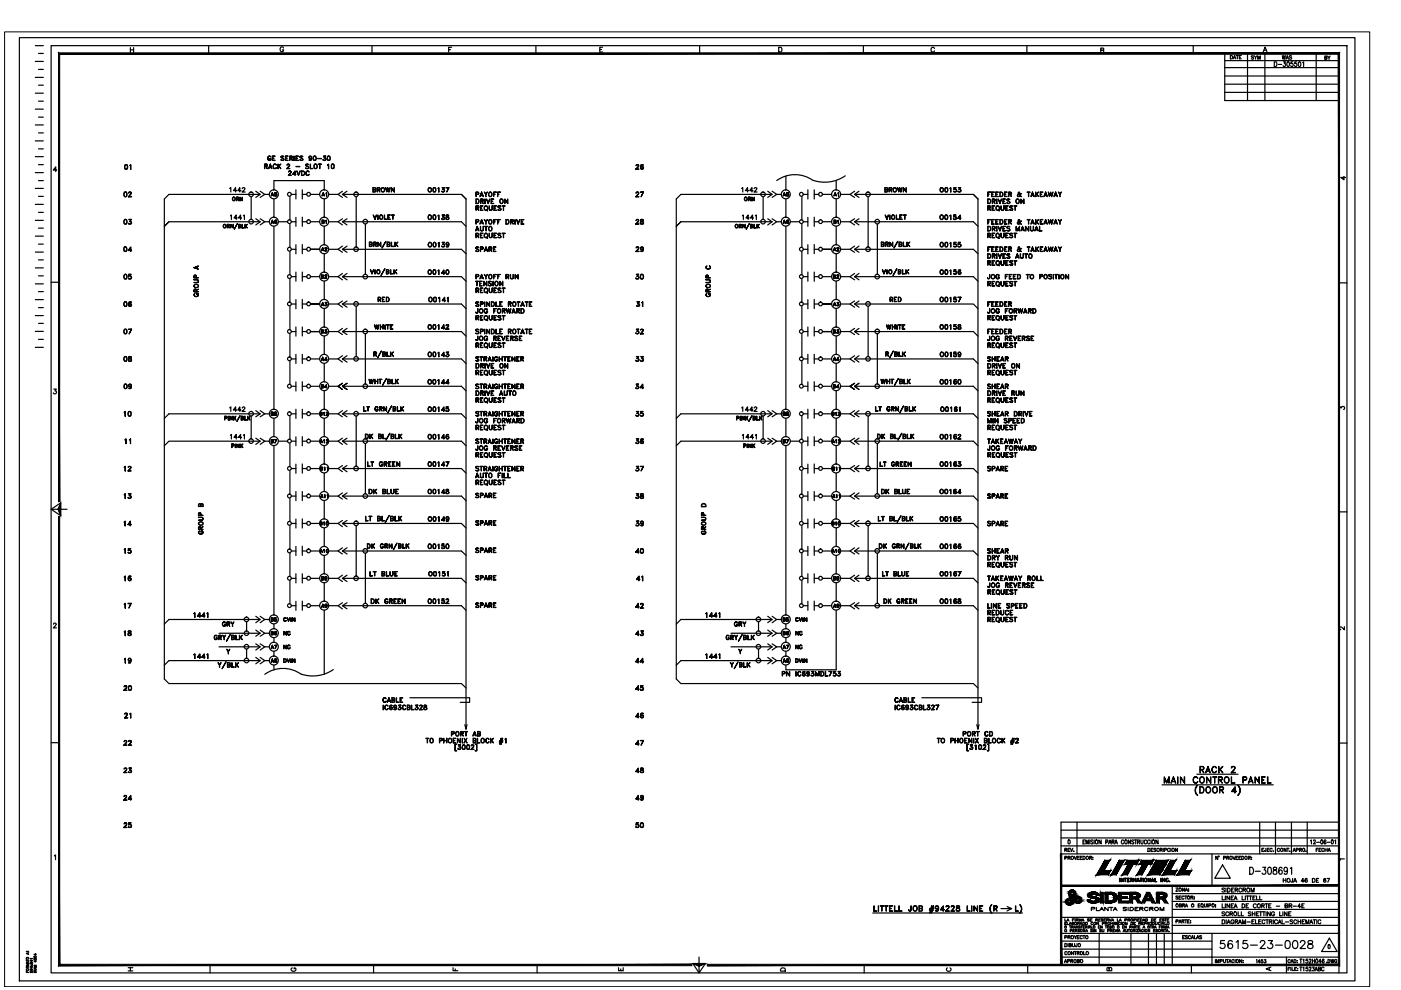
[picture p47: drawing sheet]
<svg xmlns="http://www.w3.org/2000/svg" width="297mm" height="210mm" viewBox="0 0 297 210" stroke-linecap="round" stroke-linejoin="round" font-family="sans-serif">
<g fill="none" stroke="#000" stroke-width=".25">
<path d="M4.1 8h283.2v200h-283.2zM7.5 19.8h1.7M7.5 16.4h1.7M7.5 13h1.7M7.5 9.7h1.7M8.2 18.1h1M8.2 14.7h1M8.2 11.3h1M10.8 9.7h274.8v196.6h-274.8zM27.6 10.1v1M27.6 10.6h.7M28.3 10.1v1"/>
<path d="M44.2 9.7v1.6M60.1 10.2a.37 .37 0 0 0-.4-.3 .37 .37 0 0 0-.3 .4v.3a.36 .36 0 0 0 .4 .4 .36 .36 0 0 0 .3-.4h-.2M78.9 9.7v1.6M95.1 10.5h.4M95.8 10h-.7v1M113.6 9.7v1.6M127.2 10.5h.4M127.8 10h-.6v1h.6M148.3 9.7v1.6M165.1 10h.3a.54 .54 0 0 1 .4 .5 .54 .54 0 0 1-.4 .5h-.3zM183 9.7v1.6M198.1 10.3a.37 .37 0 0 0-.4-.3 .37 .37 0 0 0-.3 .4v.3a.37 .37 0 0 0 .3 .3 .37 .37 0 0 0 .4-.2"/>
<path d="M217.7 9.7v1.6M233.4 10.7l.5-.1 .1-.3-.6-.1v1l.6-.1v-.4h-.2M253 9.7v1.6M259.7 19.6h24.2M259.7 17.9h24.2M259.7 16.1h24.2M259.7 14.3h24.2M259.7 12.9h24.2M260.9 11.8a.37 .37 0 0 1 .4 .3 .37 .37 0 0 1-.4 .4zM261.5 12.5l.2-.7 .3 .7M261.6 12.3h.3M262.1 11.8h.5"/>
<path d="M262.3 11.8v.7M262.8 12.1h.2M263.2 11.8h-.4v.7h.4M264.5 11.3v10M265.8 11.9h-.5l.5 .4-.1 .2-.4-.1M265.9 11.8l.3 .4v.4M266.5 11.8l-.3 .4M266.7 12.6v-.8l.2 .8 .3-.8v.8M267.8 11l.4-1 .4 1M268 10.7h.5M268.2 11.3v10M270.2 13.1a.51 .51 0 0 1 .5 .5 .51 .51 0 0 1-.5 .5z"/>
<path d="M271 13.7h.7M271.9 11.8l.1 .8 .2-.8 .2 .8 .1-.8M272.1 13.1h.4l-.2 .4a.3 .3 0 0 1 .3 .4 .3 .3 0 0 1-.6 0M272.7 12.6l.2-.8 .3 .8M272.8 12.3h.3M273 13.2l.1-.1a.58 .58 0 0 1 0 1l-.3-.4zM273.9 11.9l-.5-.1-.1 .2 .5 .2 .1 .2-.2 .2-.4-.2M274.1 13.1h-.4v.4a.3 .3 0 0 1 .4 .1 .3 .3 0 0 1 0 .4 .3 .3 0 0 1-.5-.1M274.9 13.1h-.4v.4a.3 .3 0 0 1 .4 .1 .3 .3 0 0 1 0 .4 .3 .3 0 0 1-.5-.1M275.4 13.2l.1-.1a.58 .58 0 0 1 0 1l-.2-.4zM276.2 13.3l.2-.2v1M279.1 11.3v10"/>
<path d="M280.9 12.2h.4v-.3h-.4v.7l.4-.1-.1-.3M281.5 11.9l.3 .3v.4M282 11.9l-.2 .3M283.9 11.3h-24.2v10h24.2M7.5 39.9h1.7M7.5 36.6h1.7M7.5 33.2h1.7M7.5 29.9h1.7M7.5 26.5h1.7M7.5 23.1h1.7M8.2 38.3h1M8.2 34.9h1"/>
<path d="M8.2 31.6h1M8.2 28.2h1M8.2 24.8h1M8.2 21.4h1M12 36.1h-.7l.5-.7v1M26.5 35l.2-.1a.47 .47 0 0 1 .4 .5 .47 .47 0 0 1-.6 .4l-.1-.3zM26.5 35.8h.4M26.5 35h.4M26.6 35l-.1 .3 .1 .5M26.9 35l.1 .3-.1 .5M27.5 35.1l.2-.2v1v-.9zM48.7 39.9l.2-.1v.9"/>
<path d="M51.4 40a.3 .3 0 0 1 .3-.2 .3 .3 0 0 1 .2 .2l-.6 .7h.7M56.1 35.2h.5v-.3l-.5-.1v1v-1l.5 .1v.3l-.5 .1M56.4 35.3l.3 .5-.3-.5M56.9 33.1h.4l.1 .2a.34 .34 0 0 0-.3-.2 .34 .34 0 0 0-.3 .3v.3a.3 .3 0 0 0 .3 .3 .3 .3 0 0 0 .3-.3l-.2-.1h.2a.34 .34 0 0 1-.3 .4 .34 .34 0 0 1-.3-.3zM57 35.5h.6M57.1 35.5h.4M57.3 34.8l.4 1-.4-.9-.4 .9zM57.7 33.1h.6h-.5v.9h.5h-.6zM57.8 33.5h.3l-.3 .1M58 34.9l.4-.1 .2 .2a.37 .37 0 0 0-.5 0 .37 .37 0 0 0-.1 .5 .37 .37 0 0 0 .5 0v.1a.45 .45 0 0 1-.6-.1 .45 .45 0 0 1 .1-.6zM58.9 34.8l.1 1zM59.1 35.2l.5 .6-.5-.6"/>
<path d="M59.5 34.8l-.5 .6zM59.6 33.1l.6 .1-.4-.1-.2 .2a.54 .54 0 0 1 .5 .7l-.5-.1h.6l-.1-.3-.5-.2zM60.5 33.1h.6h-.5v.9h.5h-.6zM60.6 33.5h.3l-.3 .1M60.8 35.7l.7 .1h-.7l.5-.8-.3-.2-.2 .2a.3 .3 0 0 1 .3-.2 .3 .3 0 0 1 .3 .3l-.6 .7M61.2 37.2h.6h-.7l.6-.7-.1-.2-.4 .1 .4-.2 .1 .3-.5 .7M61.5 33.5h.4v-.3l-.4-.1-.1 .9v-.9l.6 .1-.1 .3-.4 .1M61.7 33.6l.3 .4zM62.1 36.9l.6 .1h-.6l.5-.8v1l-.1-.8-.4 .6M62.3 33.1l.1 .9zM62.7 35.3h.8zM62.8 33.1h.5h-.6v.9h.6h-.5"/>
<path d="M62.8 33.5h.3l-.3 .1M62.9 36.2l.4 .9 .4-.9-.4 1zM63.6 33.2l.2-.1 .4 .1-.4-.1-.2 .2a.54 .54 0 0 1 .5 .7l-.5-.1h.6l-.1-.2-.4-.3zM63.9 36.2h.4a.51 .51 0 0 1 .3 .5 .51 .51 0 0 1-.3 .5h-.4zM64 36.3h.3a.44 .44 0 0 1 .3 .4 .44 .44 0 0 1-.3 .5h-.3zM64.8 34.9l.3-.1 .3 .1a.31 .31 0 0 0-.3-.1 .31 .31 0 0 0-.2 .3l.4 .2 .1 .3-.2 .2-.4-.2a.31 .31 0 0 0 .4 .1 .31 .31 0 0 0 .2-.3l-.5-.2zM64.9 36.4l.4-.2 .3 .3a.37 .37 0 0 0-.4-.2 .37 .37 0 0 0-.3 .3v.3a.37 .37 0 0 0 .3 .3 .37 .37 0 0 0 .4-.2 .38 .38 0 0 1-.4 .2 .38 .38 0 0 1-.3-.3zM65.5 33.4l.2 .2 .3-.2M65.5 33.3l.2-.2 .3 .2M65.6 33.9h.3M65.7 33.1l-.2 .2 .2 .3M65.8 34.8v.9l.5 .1h-.5z"/>
<path d="M65.8 33.1l.2 .3-.1 .6M66 33.5l-.1 .1a.3 .3 0 0 1-.4-.1 .3 .3 0 0 1 .3-.4 .3 .3 0 0 1 .3 .3 .45 .45 0 0 1-.3 .6l-.3-.1 .1 .1M66 33.4l-.2 .2M66.5 33.9h.4M66.5 33.2h.4M66.6 33.1l-.2 .4 .2 .5M66.8 33.1l.2 .4-.2 .5M67.4 33.6h.8zM67.5 34.8h.6zM67.8 34.8v1zM68.5 33.9l.2 .1M68.9 33.5l.2 .2-.2 .3"/>
<path d="M69 33.1h-.4h.5l-.4 .4h.3a.33 .33 0 0 1 0 .5 .33 .33 0 0 1-.5-.1M69 33.1l-.3 .4 .4 .2M69.1 33.8l-.3 .2-.3-.1M69.4 35l.3-.2v1l-.1-.9zM69.5 33.1a.43 .43 0 0 1 .5 .5 .43 .43 0 0 1-.5 .4l-.1-.4zM69.5 33.9h.4M69.5 33.2h.4M69.6 33.1l-.2 .4 .2 .5M69.9 33.1l.1 .4-.1 .5M70.4 34.8h.1a.47 .47 0 0 1 .4 .5 .47 .47 0 0 1-.5 .4l-.2-.4zM70.4 35.7h.3M70.4 34.9h.3"/>
<path d="M70.4 34.8l-.1 .4 .1 .5M70.7 34.8l.1 .4-.1 .5M81.7 39.8l.3 .8 .2-.8 .3 .8 .2-.8-.2 .9-.3-.8-.2 .8zM83 39.8l.6 .8v-.8v.9l-.6-.8v.8zM91.9 39.8a.43 .43 0 0 1 .5 .4 .43 .43 0 0 1-.5 .5l-.1-.4zM91.9 39.9h.4M91.9 39.8l-.1 .4 .1 .5M92.2 39.8l.2 .4-.2 .5M92.8 39.9l.2-.1v.9v-.8zM94.2 39.8h-.5h.5l-.3 .4M94.2 39.8l-.3 .4M95.1 39.8l-.4 .9 .5-.9h-.7h.6"/>
<path d="M134.8 35.8l.7 .1h-.7l.6-.7a.29 .29 0 0 0-.3-.3 .29 .29 0 0 0-.3 .2 .3 .3 0 0 1 .3-.2 .3 .3 0 0 1 .3 .3l-.6 .7M135.8 35.7l.3 .1 .3-.1M135.8 35.5l.3-.2 .3 .2M135.9 35h.5M136 35l-.2 .5 .3 .3M136.1 35.3l-.3 .2M136.2 35.3l.2 .2-.2 .3M136.3 35h.1a.45 .45 0 0 0-.6 .3 .45 .45 0 0 0 .5 .5 .31 .31 0 0 0 .1-.4 .31 .31 0 0 0-.5-.1l-.1 .1M157.2 39.9l.3-.1v.9M159.9 40a.3 .3 0 0 1 .3-.2 .3 .3 0 0 1 .3 .2l-.6 .7h.6M166.6 37.3v2.9M177.3 38.3v1.9"/>
<path d="M179.2 37.3a7.8 7.8 0 0 1-6.8 1 6.6 6.6 0 0 0-7.7 0M190.3 39.8l.2 .8 .3-.8 .2 .8 .3-.8-.3 .9-.2-.8-.3 .8zM191.5 39.8l.6 .8 .1-.8v.9l-.6-.8-.1 .8zM200.4 39.8a.43 .43 0 0 1 .6 .4 .43 .43 0 0 1-.6 .5l-.1-.4zM200.4 39.9h.4M200.5 39.8l-.1 .4 .1 .5M200.8 39.8l.1 .4-.1 .5M201.4 39.9l.2-.1v.9l-.1-.8zM203.6 39.8h-.4h.5l-.3 .4M203.6 39.8l-.3 .4 .4 .2M284.9 37.4v.7l-.6-.5h1M7.5 56.8h1.7"/>
<path d="M7.5 53.5h1.7M7.5 50.1h1.7M7.5 46.7h1.7M7.5 43.3h1.7M8.2 58.5h1M8.2 55.1h1M8.2 51.8h1M8.2 48.4h1M8.2 45h1M8.2 41.6h1M10.8 59.8h1.7M26.4 52.4h.1a.47 .47 0 0 1 .4 .5 .47 .47 0 0 1-.5 .4l-.2-.4z"/>
<path d="M26.4 53.2h.4M26.4 52.4h.4M26.4 58.2a.5 .5 0 0 1 .6 .4 .5 .5 0 0 1-.4 .6l-.3-.2zM26.4 59.1h.4M26.4 58.2h.4M26.4 52.4l-.1 .4 .1 .5M26.4 46.6a.5 .5 0 0 1 .6 .3 .5 .5 0 0 1-.4 .6l-.3-.1zM26.4 47.4h.4M26.4 46.6h.4M26.4 40.8l.1-.1a.53 .53 0 0 1 .4 .5 .53 .53 0 0 1-.4 .5l-.3-.4zM26.4 41.6h.4M26.4 40.8h.4"/>
<path d="M26.5 58.2l-.2 .4 .2 .5M26.5 46.6l-.2 .4 .2 .5M26.5 40.8l-.2 .3 .2 .6M26.7 52.4l.1 .4-.1 .5M26.8 58.2l.1 .4-.1 .5M26.8 46.6l.1 .4-.1 .5M26.8 40.8l.1 .3-.1 .6M27.2 53.1h.7h-.7l.5-.7v.9v-.8l-.5 .6M27.3 41.7h.6h-.7l.6-.7a.28 .28 0 0 0-.2-.3 .28 .28 0 0 0-.3 .3 .3 .3 0 0 1 .3-.3 .3 .3 0 0 1 .3 .3l-.6 .7M27.3 59l.1 .1M27.3 47.4l.1 .1M27.5 46.9a.35 .35 0 0 1 .4 .3 .35 .35 0 0 1-.3 .4 .35 .35 0 0 1-.4-.2l.4 .1 .3-.2"/>
<path d="M27.6 58.5l.3 .3-.3 .3M27.6 47l.3 .2-.3 .3M27.8 46.6l-.5-.1h.6l-.4 .5M27.8 46.5l-.3 .5 .4 .1M27.9 58.7l-.3-.2-.3 .1v-.4h.5h-.5v.3a.36 .36 0 0 1 .5 .1 .36 .36 0 0 1-.1 .5 .36 .36 0 0 1-.5-.1l.4 .1 .3-.2M35.8 47l-1 1 1-1h19.4M41.1 59.3h.9v.5l-.9 .1h.7l.2-.3v-.2zM41.1 56.8l1-.4-.8 .4 .8 .3zM41.6 58.9l-.1-.5h-.3v.5h.9h-1l.1-.5h.4v.5M41.8 56.5v.5M41.9 56.5v.5M48.2 47.9h.4v-.3h-.4v.7v-.7h.4v.3h-.4"/>
<path d="M48.4 47.9l.2 .4-.2-.4M48.9 45.7l.2-.1v1M48.9 47.6l.5 .6v-.6v.7l-.5-.6v.6zM50.2 40.4h-.7l.5-.6v.9M50.2 42.1h.3v-.2l-.3-.1-.1 .8v-.8l.5 .1-.1 .2-.3 .1M50.3 46.2h-.7l.5-.6v1M50.3 47.4l-.6 1.2zM50.3 42.2l.3 .4-.2-.4M50.6 47.9h.4v-.3h-.4v.7l.4-.1v-.2l-.4-.1M50.9 47.9l.1 .3-.4 .1v-.7h.4l.1 .2-.2 .1M50.9 41.8l.5 .6v-.6v.8l-.5-.7v.7zM50.9 42.6h.1"/>
<path d="M51.1 40.4h-.7l.4-.6v.9M51.2 46.2h-.7l.5-.6v1M51.3 47.6l.1 .7h.4h-.5zM51.6 45.7l.2-.1v1M51.9 47.6l.1 .7zM52 48l.5-.4-.5 .4M52.1 47.9l.4 .4-.4-.4M53.3 41.7v4.9M54.2 46.4l1 .6-1 .7M54.2 40.5l1 .7-1 .7M55.2 46.4l.9 .6-.9 .7M55.2 40.5l.9 .7-.9 .7"/>
<path d="M55.2 41.2h-19.4l-1 1v101.8l1 .9h62l1 1M56.1 47h1M56.1 41.2h1M57.5 41.4h.5M57.5 47.2h.5M57.6 47.2h.3M57.7 40.8l.3 .8-.3-.6-.2 .6zM57.7 46.7l.3 .7-.3-.6-.2 .6zM58.1 40.2v-1.9h10.6v1.9M58.1 42.2v3.8M58.1 48v38.8M58.3 41.5v.1"/>
<path d="M58.3 47.2l.2 .2 .2-.2M58.4 47l-.1 .1 .2-.1 .2 .1M58.5 41.1l.2 .2-.2 .3M58.5 47l.2 .1-.2 .3M58.6 46.7a.34 .34 0 0 0-.4 .3 .34 .34 0 0 0 .4 .4 .22 .22 0 0 0 0-.4 .22 .22 0 0 0-.3 .1M58.6 46.7l-.3 .1 .1 .6M58.7 41.3l-.4-.1v-.4h.3l-.3 .1v.2a.25 .25 0 0 1 .3 .1 .25 .25 0 0 1-.1 .4 .25 .25 0 0 1-.3-.2h.1M58.7 41.4l-.2 .2-.2-.2M59.1 47h1.9M61.5 41.7v4.9M61.5 47.5v4.9M61.5 53.3v4.9"/>
<path d="M61.5 59.1v4.9M61.8 47h.9M61.8 58.7h.9M61.8 52.9h.9M61.8 41.2h.9M62.7 40.2v2M62.7 46.1v1.9M62.7 51.9v1.9M62.7 57.7v1.9M64.1 47h1M64.1 58.7h1M64.1 52.9h1"/>
<path d="M64.1 40.2v2M64.1 46v2M64.1 51.8v2M64.1 57.7v1.9M64.1 41.2h1M65.8 47h2M65.8 58.7h2M65.8 41.2h2M67.8 52.9h-2h2M68.2 58.3l.4 .1-.1 .3 .1 .2-.1 .1h-.3zM68.2 53.2h.1M68.2 58.3l.4 .1-.1 .2-.3 .1h.3v.3h-.3z"/>
<path d="M68.2 53h.4M68.3 47h.4v-.3h-.4v.7l.4-.1v-.2h-.4M68.3 41.4h.4M68.4 52.5l.3 .7-.3-.6-.2 .6zM68.5 47l.2 .3-.4 .1v-.7h.4v.2l-.2 .2M68.5 40.8l.3 .8-.3-.6-.3 .6zM68.7 42.2v3.8M68.7 48v3.9M68.7 53.8v3.9M68.7 59.6v3.9M68.9 59h.4h-.5l.5-.5-.2-.2-.2 .1a.21 .21 0 0 1 .2-.1 .21 .21 0 0 1 .2 .2l-.4 .5M68.9 53.2h.4h-.4l.4-.5-.1-.2-.3 .1 .3-.1 .1 .3-.4 .4"/>
<path d="M69 46.8l.2-.1v.7v-.7zM69.1 41l.2-.2v.8l-.1-.7zM69.7 47h2M69.7 58.7h2M69.7 52.9h2M69.7 41.2h2M72.6 58l-.9 .7 .9 .6M72.6 52.2l-.9 .7 .9 .6M72.6 46.4l-.9 .6 .9 .7M72.6 40.5l-.9 .7 .9 .7M72.6 47h25.2l1 1M72.6 41.2h25.2l1 1v112.4"/>
<path d="M72.6 58.7h25.2l1 .9M72.6 52.9h25.2l1 .9M73.6 58l-1 .7 1 .6M73.6 52.2l-1 .7 1 .6M73.6 46.4l-1 .6 1 .7M73.6 40.5l-1 .7 1 .7M75.5 41.7v10.7M77.5 47.5v10.7M78.3 51.3l.6 .1v.4h-.2M78.3 51.3v1l.6-.1v-.2l-.2-.2M78.4 51.4l.5 .1-.1 .3h-.4M78.4 51.8l.5 .2-.1 .2h-.4"/>
<path d="M78.5 57.2l.4 .7 .3-.7-.3 .9zM79.1 40.2h.5v-.3l-.5-.1v.9l.5-.1v-.3l-.5-.1M79.1 45.6l.4 .8 .3-.8-.3 .9zM79.2 51.8h.5v-.4h-.5v.9v-1l.6 .1-.1 .4h-.5M79.5 40.2l.2 .2-.1 .2-.5 .1v-.9l.5 .1 .1 .2-.2 .1M79.5 51.8l.3 .5-.3-.5M79.5 57.2v.9zM80 40.2h.5v-.3l-.5-.1v.9v-.9l.5 .1v.3h-.5M80.1 51.3l.6 .8v-.8v1l-.6-.8v.8zM80.1 45.6v.9zM80.2 40.2l.4 .5-.3-.5M81.5 45.6v.9h.5h-.5z"/>
<path d="M81.6 57l-.8 1.4zM81.8 51.2l-.8 1.4zM82 57.6h.4v-.3l-.4-.1v.8h.4v-.3l-.4-.1M82.1 51.3l.5 .1v.4h-.1M82.1 51.3v1l.5-.1 .1-.2-.2-.2M82.1 51.4l.5 .1v.3h-.5M82.1 51.8l.5 .2v.2h-.5M82.2 45.6h.6h-.5v.9h.5h-.6zM82.3 57.6l.2 .2-.1 .2-.5 .1v-.9l.5 .1 .1 .2-.2 .1M82.3 46l.3 .1zM82.8 57.2v.8l.5 .1h-.5zM83 51.3v.9l.5 .1h-.5z"/>
<path d="M83 45.6h.6zM83.3 45.6v.9v-.9M83.5 57.2l.1 .9zM83.6 57.7l.6-.5-.6 .5M83.7 51.3l.1 1zM83.7 57.6l.5 .5-.4-.5M83.8 51.9l.6-.6-.6 .6M83.9 51.8l.5 .5-.5-.5M90.8 45.7a.42 .42 0 0 1 .7 .4 .42 .42 0 0 1-.7 .3zM90.9 57.3l.1-.1a.45 .45 0 0 1 .5 .5 .45 .45 0 0 1-.6 .4l-.1-.3zM91.9 57.3a.43 .43 0 0 1 .5 .4 .43 .43 0 0 1-.5 .4l-.1-.3zM91.9 58.1h.4"/>
<path d="M91.9 57.3h.4M91.9 40.6h.4M91.9 45.6a.45 .45 0 0 1 .5 .5 .45 .45 0 0 1-.5 .4l-.1-.4zM91.9 46.5h.4M91.9 45.7h.4M91.9 51.4a.45 .45 0 0 1 .6 .5 .45 .45 0 0 1-.6 .4l-.1-.4zM91.9 52.3h.4M91.9 51.5h.4M91.9 57.3l-.1 .3 .1 .5M91.9 45.6l-.1 .4 .1 .5M92 51.4l-.1 .4 .1 .5M92.2 51.4l.2 .4-.2 .5"/>
<path d="M92.2 57.3l.2 .3-.2 .5M92.2 45.6l.2 .4-.2 .5M92.8 57.4l.2-.2v1v-.9zM92.8 45.7l.2-.1v1v-.9zM92.9 51.6l.2-.2v1l-.1-.9zM93.7 57.9h.6h-.7l.5-.7v1v-.9l-.4 .6M93.7 52.2l.1 .1M93.7 40.6l.1 .1M93.7 46.4l.1 .1M93.9 40.2l.3 .2M93.9 46l.3 .2M93.9 40.1l.2 .1a.31 .31 0 0 1 0 .5 .31 .31 0 0 1-.5-.2l.4 .2 .2-.2"/>
<path d="M93.9 46a.32 .32 0 0 1 .4 .2 .32 .32 0 0 1-.3 .4 .32 .32 0 0 1-.4-.3l.4 .2 .2-.2M94 40.2l.2 .2-.2 .3M94 46l.2 .2-.2 .3M94.1 51.8l.1 .3-.1 .2M94.2 51.4h-.5h.5l-.2 .4a.32 .32 0 0 1 .2 .5 .32 .32 0 0 1-.6-.1l.4 .1 .2-.2M94.2 51.4l-.3 .4 .3 .2M94.2 45.6h-.5h.5l-.3 .4M94.2 45.6l-.3 .4M94.6 57.4l.1-.1a.43 .43 0 0 1 .5 .4 .43 .43 0 0 1-.5 .4l-.2-.3zM94.6 46.4l.1 .1M94.6 51.8l.2 .1 .3-.1M94.6 51.6l.2-.2 .3 .2"/>
<path d="M94.6 45.6a.44 .44 0 0 0 .5 .5v.4h-.5a.45 .45 0 0 1 .5-.6v-.3zM94.6 45.7h.5M94.7 52.3h.3M94.7 57.3h.3M94.7 45.6v.3a.38 .38 0 0 1 .4 .2 .38 .38 0 0 1 0 .4l-.3 .1a.31 .31 0 0 1-.3-.4 .31 .31 0 0 1 .5-.2v-.4M94.7 57.3a.43 .43 0 0 0-.2 .5 .43 .43 0 0 0 .5 .3M94.8 51.4l-.2 .3 .2 .2M95 51.4l.1 .3-.1 .6M95 57.3l.1 .3-.1 .5M95.1 51.8l-.1 .1a.3 .3 0 0 1-.4-.2 .3 .3 0 0 1 .4-.3 .49 .49 0 0 1 .2 .6 .49 .49 0 0 1-.5 .3M95.1 51.7l-.1 .2M95.1 46.4l-.1 .1"/>
<path d="M100.8 59.6l.6 .1zM100.9 52.5l.2-.1 .4 .1a.3 .3 0 0 0-.3-.1 .3 .3 0 0 0-.2 .3l.4 .2 .1 .3-.2 .1-.4-.1a.31 .31 0 0 0 .4 .1 .31 .31 0 0 0 .1-.4l-.4-.2zM100.9 42.2a.51 .51 0 0 1 .7 .5 .51 .51 0 0 1-.7 .5zM100.9 48.8h.6M101 49.9h.4v-.3l-.4-.1-.1 .9v-1l.6 .2-.1 .3h-.4M101 58.6h.4v-.3l-.4-.1-.1 .9v-.9l.6 .1-.1 .3-.4 .1M101 47h.4v-.4h-.4l-.1 .9v-.9h.6l-.1 .4-.4 .1M101 44.1h.4v-.4h-.4l-.1 .9v-1l.6 .1-.1 .4h-.4M101 42.2a.46 .46 0 0 1 .5 .5 .46 .46 0 0 1-.5 .4zM101 41.2l.4-.1v-.3h-.4l-.1 .9v-1l.6 .1-.1 .4h-.4M101 48.7h.4M101.1 59.7v.9v-.9"/>
<path d="M101.2 48l.4 1-.4-.9-.4 .9zM101.2 49.9l.3 .5-.3-.5M101.2 44.1l.3 .5-.3-.5M101.7 59.6h.5l-.5 .1v.9h.5h-.5zM101.9 48v.8l.2 .1 .3-.1 .1-.8-.1 .9-.5-.1zM101.9 58.9h.5M101.9 47.3h.5M101.9 41.5h.5M101.9 49.5l.5-.1h-.5v1h.5h-.5M101.9 49.9h.3h-.3M101.9 52.8h.5v-.4h-.5v.9v-.9h.5v.4l-.5 .1M101.9 43.7l.5-.1h-.5v1h.5h-.5"/>
<path d="M101.9 44.1h.3h-.3M101.9 47.2h.5M101.9 42.7l.5-.1v-.3l-.5-.1v1v-1l.5 .1v.4h-.5M102.1 58.2l.4 .9-.4-.8-.4 .8zM102.1 46.6l.4 .9-.4-.8-.4 .8zM102.1 40.7l.4 1-.4-.8-.4 .8zM102.2 42.7l.3 .5-.3-.5M102.6 59.6l.6 .8v-.8v1l-.6-.8v.8zM102.7 48h.7zM102.7 53.1h.6M102.8 42.2l.1 1zM102.8 53h.5"/>
<path d="M103 58.6l.4-.4-.4 .4v.5v-.5l-.3-.4 .3 .4M103 47l.4-.4-.4 .4v.5v-.5l-.3-.4 .3 .4M103 41.2l.4-.5-.4 .5v.5v-.5l-.3-.5 .3 .5M103 48v1l.1-1M103 52.4l.4 .9-.4-.8-.3 .8zM103.1 50.3l.3 .2zM103.1 44.5l.3 .2zM103.1 42.2l.4 .8 .4-.8-.4 1zM103.6 59.7l.6 .1h-.6l.1 .2 .4 .2v.4h-.3l-.3-.2 .3 .2 .3-.2v-.2l-.5-.2zM103.7 49.4l.1 .8 .2 .2 .3-.1 .1-.9v.8l-.2 .2-.4-.1zM103.7 52.8h.5v-.4h-.5v.9v-.9h.5v.4l-.5 .1M103.7 43.6l.1 .9 .2 .1 .3-.1 .1-.9v.7l-.2 .3-.4-.1z"/>
<path d="M103.8 46.6a.46 .46 0 0 1 .5 .4 .46 .46 0 0 1-.5 .5l-.2-.4zM104 52.9l.3 .4zM104.1 42.2h.6h-.5v.9l.5 .1h-.6zM104.2 42.7h.3h-.3M104.5 59.6l.1 1zM104.6 52.4h.6zM104.6 52.4v.9h.6h-.6M104.6 58.2h.6h-.5v.9zM104.6 52.8h.3l-.3 .1M104.6 46.6h.6h-.5v.9zM104.6 40.7h.6l-.5 .1v.9zM104.7 58.6h.3l-.3 .1"/>
<path d="M104.7 47h.3l-.3 .1M104.7 41.2h.3h-.3M104.7 49.4h.6l-.5 .1v.9h.5h-.6zM104.7 43.6h.6l-.5 .1v.9h.5h-.6zM104.8 49.9h.3h-.3M104.8 44.1h.3h-.3M105.1 59.7a.46 .46 0 0 1 .5 .4 .46 .46 0 0 1-.5 .5l-.2-.4zM105.5 58.2h.5h-.5v.9zM105.5 46.6h.5h-.5v.9zM105.5 40.7h.5l-.5 .1v.9zM105.5 58.6h.3l-.3 .1M105.5 47h.3l-.3 .1"/>
<path d="M105.5 41.2h.3h-.3M105.6 43.8l.2-.2 .4 .2h-.6l.1 .2 .5 .2-.1 .4-.5-.1h.6l-.1-.3-.4-.2zM105.7 49.5l.3-.1 .2 .2h-.6l.1 .2 .4 .1v.5l-.5-.1h.6l-.2-.4-.4-.1zM106 59.6l.6 .8v-.8v1l-.6-.8v.8zM106 42.3l.2-.1a.47 .47 0 0 1 .5 .5 .47 .47 0 0 1-.6 .4l-.1-.3zM106.5 49.4l.6 .1zM106.5 43.6l.6 .1zM106.7 49.5v.9l.1-.9M106.7 43.7v.9l.1-.9M107 42.2l.6 .8 .1-.8v1l-.6-.9-.1 .9zM107.3 46.6h.3a.54 .54 0 0 1 .3 .4 .54 .54 0 0 1-.3 .5h-.3zM107.3 58.6h.5v-.3l-.5-.1v.9v-.9l.5 .1v.3l-.5 .1"/>
<path d="M107.3 46.6h.3a.51 .51 0 0 1 0 .9h-.3zM107.6 58.7l.3 .4-.3-.4M108.2 58.2v.7l.3 .2 .3-.1v-.8l-.1 .9-.5-.1zM108.3 47h.5v-.4h-.5l-.1 .9v-.9h.6v.4l-.5 .1M108.5 47.1l.3 .4-.2-.4M109.2 46.6v.9zM109.2 58.2l.6 .8 .1-.8v.9l-.6-.8-.1 .8zM109.5 46.6l.4 .8 .3-.8-.3 .9zM110.5 46.6h.6h-.5v.9h.5h-.6zM110.6 47h.2l-.2 .1M134.8 47.5h.7h-.7l.6-.7a.28 .28 0 0 0-.3-.3 .28 .28 0 0 0-.3 .3 .3 .3 0 0 1 .3-.3 .3 .3 0 0 1 .3 .3l-.6 .7M134.8 41.7h.7h-.7l.6-.7a.28 .28 0 0 0-.3-.3 .28 .28 0 0 0-.3 .3 .3 .3 0 0 1 .3-.3 .3 .3 0 0 1 .3 .3l-.6 .7"/>
<path d="M134.8 59l.2 .1M134.9 53.3h.6h-.7l.6-.7-.1-.2-.4 .1 .4-.1 .2 .2-.6 .7M135.1 58.5a.34 .34 0 0 1 .3 .3 .34 .34 0 0 1-.2 .4 .34 .34 0 0 1-.4-.2l.4 .1 .2-.2M135.2 58.6l.2 .2-.2 .3M135.4 58.2h-.5h.5l-.3 .4M135.4 58.2l-.4 .4h.3l.1 .2M135.8 47.4l.1 .1M135.8 52.7l.3 .2 .3-.2M135.8 52.6l.3-.2 .3 .2M135.8 46.6a.44 .44 0 0 0 .6 .5v.3l-.2 .1-.4-.1v-.3a.49 .49 0 0 0 .6-.5zM135.8 46.6h.6M135.9 58.2a.47 .47 0 0 1 .5 .5 .47 .47 0 0 1-.5 .4l-.1-.4z"/>
<path d="M135.9 59.1h.4M135.9 58.2h.4M135.9 53.2h.4M135.9 46.6l-.1 .2a.59 .59 0 0 1 .6 .7h-.6a.41 .41 0 0 1 0-.5 .41 .41 0 0 1 .5-.2v-.2M135.9 58.2l-.1 .4 .1 .5M136 52.4l-.2 .2 .2 .3M136.2 52.4l.2 .3-.2 .6M136.2 58.2l.2 .4-.2 .5M136.4 52.8a.3 .3 0 0 1-.5 .1 .3 .3 0 0 1 0-.5 .3 .3 0 0 1 .5 .1v.7l-.3 .1-.3-.1 .1 .1M136.4 52.7l-.2 .2M136.4 40.7l-.5 1 .5-1h-.6l.6 .1M136.4 47.4l-.2 .1"/>
<path d="M149.6 59.3h.9l.1 .5-1 .1h.8l.2-.3-.1-.2zM149.6 56.6l.3-.2-.2 .2a.45 .45 0 0 0 .4 .4 .45 .45 0 0 0 .5-.2l-.2-.4 .2 .2a.49 .49 0 0 1-.5 .5 .49 .49 0 0 1-.5-.5zM150.1 58.9v-.5h-.3l-.1 .5h.9h-1l.2-.5h.3l.1 .5M156.8 47.9h.3v-.3h-.3l-.1 .7v-.7h.4v.3h-.3M156.9 47.9l.3 .4zM157.4 45.7l.2-.1v1M157.4 47.6l.5 .6 .1-.6v.7l-.5-.6-.1 .6zM158.7 42.1h.4v-.2l-.4-.1v.8v-.8l.4 .1v.2l-.4 .1M158.7 40.4h-.7l.5-.6v.9M158.8 46.2h-.6l.4-.6v1M158.9 47.4l-.7 1.2zM158.9 42.2l.3 .4-.3-.4"/>
<path d="M159.2 47.9h.3v-.3h-.3v.7l.3-.1v-.2l-.3-.1M159.4 47.9l.2 .3-.5 .1v-.7h.5v.2l-.2 .1M159.4 41.8l.5 .6v-.6v.8l-.5-.7v.7zM159.4 42.6h.1M159.6 40.4h-.6l.4-.6v.9M159.8 46.2h-.7l.5-.6v1M159.9 47.6v.7h.4h-.4zM160.1 45.7l.3-.1v1M160.5 47.6v.7zM160.5 48l.5-.4-.5 .4M160.6 47.9l.4 .4-.3-.4M161.8 41.7v4.9"/>
<path d="M162.8 46.4l.9 .6-.9 .7M162.8 40.5l.9 .7-.9 .7M163.7 46.4l1 .6-1 .7M163.7 40.5l1 .7-1 .7M163.7 41.2h-19.3l-1 1v101.8l1 .9h62l.9 1M163.7 47h-19.3l-1 1M164.7 47h1M164.7 41.2h1M166.1 41.4h.4M166.1 47.2h.4M166.3 46.7l.3 .7-.3-.6-.3 .6zM166.3 40.8l.3 .8-.3-.6-.3 .6z"/>
<path d="M166.6 42.2v3.8M166.6 48v38.8M166.8 41.5l.1 .1M166.8 47.2l.2 .2 .2-.2M166.9 46.7h.3M166.9 46.7l-.1 .6 .2 .1M167 47l-.2 .1 .2-.1 .2 .1M167 47l.2 .1-.2 .3M167 41.1l.2 .2-.2 .3M167.1 46.7h.1a.34 .34 0 0 0-.4 .3 .34 .34 0 0 0 .3 .4 .22 .22 0 0 0 .1-.4 .22 .22 0 0 0-.4 .1M167.2 41.3l-.4-.1v-.4h.4l-.4 .1v.2a.25 .25 0 0 1 .4 .1 .25 .25 0 0 1-.1 .4 .25 .25 0 0 1-.3-.2M167.2 41.4l-.2 .2-.2-.2"/>
<path d="M167.6 47h1.9M170 41.7v4.9M170 47.5v4.9M170 53.3v4.9M170 59.1v4.9M170.3 47h1M170.3 58.7h1M170.3 52.9h1M170.3 41.2h1M171.3 40.2v2M171.3 46.1v1.9M171.3 51.9v1.9"/>
<path d="M171.3 57.7v1.9M172.6 47h1M172.6 58.7h1M172.6 52.9h1M172.6 41.2h1M172.6 40.2v2M172.6 46v2M172.6 51.8v2M172.6 57.7v1.9M174.4 47h1.9M174.4 58.7h1.9M174.4 41.2h1.9"/>
<path d="M176.3 52.9h-1.9h1.9M176.7 58.3l.5 .1-.2 .3 .2 .2-.2 .1h-.3zM176.7 53.2h.1M176.7 58.3l.4 .1v.2l-.4 .1h.4v.3h-.4M176.7 53h.5M176.9 47h.3v-.3h-.3v.7l.3-.1v-.2h-.3M176.9 41.4h.4M177 52.5l.2 .7-.2-.6-.3 .6zM177.1 47l.2 .3-.5 .1v-.7h.4v.3l-.1 .1M177.1 40.8l.2 .8-.2-.6-.3 .6zM177.3 42.2v3.8M177.3 48v3.9"/>
<path d="M177.3 53.8v3.9M177.3 59.6v3.9M177.4 59h.4h-.4l.4-.5-.1-.2-.3 .1a.21 .21 0 0 1 .3-.1 .21 .21 0 0 1 .1 .2l-.4 .5M177.5 53.2h.4h-.5l.4-.5-.1-.2-.2 .1 .2-.1 .1 .3-.3 .4M177.6 46.8l.2-.1v.7l-.1-.7zM177.6 41l.2-.2v.8v-.7zM178.3 47h1.9M178.3 58.7h1.9M178.3 52.9h1.9M178.3 41.2h1.9M181.2 58l-1 .7 1 .6M181.2 52.2l-1 .7 1 .6"/>
<path d="M181.2 46.4l-1 .6 1 .7M181.2 40.5l-1 .7 1 .7M181.2 47h25.2l.9 1M181.2 58.7h25.2l.9 .9M181.2 52.9h25.2l.9 .9M181.2 41.2h25.2l.9 1v112.4M182.1 52.2l-.9 .7 .9 .6M182.1 58l-.9 .7 .9 .6M182.1 46.4l-.9 .6 .9 .7M182.1 40.5l-.9 .7 .9 .7M184.1 41.7v10.7M186 47.5v10.7"/>
<path d="M186.9 51.8h.5v-.4h-.5v.8h.5v-.3l-.5-.1M187.1 57.2l.3 .7 .4-.7-.4 .9zM187.2 51.8l.3 .2-.1 .2-.5 .1v-1l.5 .1v.4h-.2M187.7 45.6l.3 .8 .4-.8-.4 .9zM187.7 40.2h.4v-.3l-.4-.1v.9l.4-.1v-.3l-.4-.1M187.8 51.8h.5v-.4h-.5l-.1 .9v-1l.6 .1v.4h-.5M188 40.2l.2 .2v.2l-.6 .1v-.9l.6 .1v.2l-.2 .1M188 57.2l.1 .9zM188 51.8l.3 .5zM188.6 40.2h.4v-.3l-.4-.1-.1 .9v-.9l.6 .1-.1 .3h-.4M188.6 51.3l.6 .8 .1-.8v1l-.6-.8-.1 .8zM188.6 45.6l.1 .9z"/>
<path d="M188.8 40.2l.3 .5-.3-.5M190 45.6l.1 .9h.4h-.5zM190.1 57l-.8 1.4zM190.3 51.2l-.8 1.4zM190.5 57.6h.4v-.3l-.4-.1v.8h.4v-.3l-.4-.1M190.7 51.8h.4v-.4h-.4v.8h.4v-.3l-.4-.1M190.8 45.6h.5h-.5v.9h.5h-.5zM190.8 57.6l.2 .2v.2l-.5 .1v-.9l.5 .1v.2l-.2 .1M190.8 46l.3 .1zM191 51.8l.2 .2v.2l-.6 .1v-1l.6 .1v.4h-.2M191.3 57.2l.1 .8 .5 .1h-.6zM191.5 51.3l.1 .9 .5 .1h-.6z"/>
<path d="M191.5 45.6h.6zM191.8 45.6v.9l.1-.9M192.1 57.2v.9zM192.1 57.7l.6-.5-.6 .5M192.3 57.6l.4 .5zM192.3 51.3v1zM192.3 51.9l.6-.6-.6 .6M192.4 51.8l.5 .5-.4-.5M199.5 57.3l.1-.1a.45 .45 0 0 1 .4 .5 .45 .45 0 0 1-.5 .4l-.2-.3zM200.4 57.3a.43 .43 0 0 1 .6 .4 .43 .43 0 0 1-.6 .4l-.1-.3zM200.4 58.1h.4M200.4 57.3h.4"/>
<path d="M200.4 51.4a.45 .45 0 0 1 .6 .5 .45 .45 0 0 1-.6 .4l-.1-.4zM200.4 52.3h.4M200.4 51.5h.4M200.4 46.5h.4M200.4 45.7h.4M200.4 40.6h.4M200.5 57.3l-.1 .3 .1 .5M200.5 51.4l-.1 .4 .1 .5M200.5 45.6l-.2 .4 .2 .5M200.7 45.6l.2 .4-.2 .5M200.8 57.3l.1 .3-.1 .5M200.8 51.4l.1 .4-.1 .5"/>
<path d="M201.3 45.7l.3-.1v1l-.1-.9zM201.4 57.4l.2-.2v1l-.1-.9zM201.4 51.6l.2-.2v1l-.1-.9zM202.2 46.4l.1 .1M202.2 58l.2 .1M202.2 52.2l.2 .1M202.2 40.6l.2 .1M202.6 57.6l.2 .2-.2 .3M202.6 51.8l.2 .2-.2 .3M202.6 46l.1 .2-.1 .3M202.6 40.1l.2 .3-.2 .3M202.7 46.1l-.2-.1h-.3v-.4h.5h-.4l-.1 .4a.33 .33 0 0 1 .5 0 .33 .33 0 0 1-.1 .5 .33 .33 0 0 1-.5-.2l.4 .2 .2-.2"/>
<path d="M202.8 57.8l-.1-.2h-.5l.1-.4h.4l-.4 .1v.3a.34 .34 0 0 1 .5 0 .34 .34 0 0 1-.1 .5 .34 .34 0 0 1-.5-.1l.3 .1 .3-.2M202.8 51.9l-.3-.1h-.3l.1-.4h.4h-.4v.4a.34 .34 0 0 1 .5 0 .34 .34 0 0 1-.1 .5 .34 .34 0 0 1-.5-.1l.3 .1 .3-.2M202.8 40.3l-.1-.1h-.5l.1-.4h.4h-.4v.3a.34 .34 0 0 1 .5 .1 .34 .34 0 0 1-.1 .5 .34 .34 0 0 1-.5-.2l.3 .2 .3-.2M203.1 52.2l.2 .1M203.1 40.6l.2 .1M203.2 57.9l.2 .2 .3-.2M203.2 57.8l.2-.2 .3 .2M203.3 57.3h.3M203.3 57.3l-.1 .6 .2 .2M203.4 57.6l-.2 .3M203.4 40.1l.2 .1a.33 .33 0 0 1 0 .5 .33 .33 0 0 1-.5-.2l.4 .2 .2-.2M203.5 57.6l.2 .3-.2 .2"/>
<path d="M203.5 51.8l.2 .2-.2 .3M203.5 40.2l.2 .2-.2 .3M203.6 57.3h.1h-.1a.43 .43 0 0 0-.5 .4 .43 .43 0 0 0 .5 .4l.2-.2-.2-.3-.4 .1M203.6 45.6l-.1 1v-.9l-.4 .6h.7h-.7zM203.7 51.9l-.2-.1h-.4l.1-.4h.4h-.4v.4a.35 .35 0 0 1 .5 .1 .35 .35 0 0 1-.1 .5 .35 .35 0 0 1-.5-.2l.4 .1 .2-.2M209.4 48a.51 .51 0 0 1 .7 .5 .51 .51 0 0 1-.7 .5zM209.4 59.7l.6 .1-.1 .3-.4 .1 .5-.2-.1-.2-.4-.1v.9zM209.4 55.3l.6 .1-.1 .3-.4 .1 .5-.2-.1-.2-.4-.1v.9zM209.4 52.4h.6h-.5v.9zM209.4 53.8a.51 .51 0 0 1 .7 .5 .51 .51 0 0 1-.7 .5zM209.4 42.2a.51 .51 0 0 1 .7 .5 .51 .51 0 0 1-.7 .5zM209.4 46.6h.6h-.5v.9z"/>
<path d="M209.4 40.7h.6l-.5 .1v.9zM209.5 48a.46 .46 0 0 1 .5 .5 .46 .46 0 0 1-.5 .4zM209.5 49.9h.4v-.3l-.4-.1-.1 .9v-1l.6 .2-.1 .3h-.4M209.5 52.8h.2l-.2 .1M209.5 53.9a.44 .44 0 0 1 .5 .4 .44 .44 0 0 1-.5 .4zM209.5 44.1h.4v-.4h-.4l-.1 .9v-1l.6 .1-.1 .4h-.4M209.5 42.2a.46 .46 0 0 1 .5 .5 .46 .46 0 0 1-.5 .4zM209.5 47h.2l-.2 .1M209.5 41.2h.2h-.2M209.7 55.8l.3 .4-.3-.4M209.7 49.9l.3 .5-.3-.5M209.7 44.1l.3 .5-.3-.5"/>
<path d="M209.8 58.2v.7l-.2 .2-.2-.2 .2 .2 .2-.2zM210.2 52.4h.6h-.5v.9h.5h-.6zM210.2 46.6h.6h-.5v.9h.5h-.6zM210.2 40.7h.6l-.5 .1v.8l.5 .1h-.6zM210.3 52.8h.3l-.3 .1M210.3 47h.3l-.3 .1M210.3 41.2h.3h-.3M210.4 59.7h.5h-.5v.9h.5h-.5M210.4 55.3h.5h-.5v.9h.5h-.5M210.4 55.7l.3 .1zM210.4 49.5l.5-.1h-.5v1h.5h-.5M210.4 49.9h.3h-.3"/>
<path d="M210.4 53.8h.3l.3 .2-.1 .3h-.5l.5-.2v-.2h-.5v.9zM210.4 43.7l.5-.1h-.5v1h.5h-.5M210.4 44.1h.3h-.3M210.4 48.5l.5-.1v-.3l-.5-.1v1v-1l.5 .1v.4h-.5M210.4 42.7l.5-.1v-.3l-.5-.1v1v-1l.5 .1v.4h-.5M210.7 48.5l.3 .5-.3-.5M210.7 54.3l.3 .5-.3-.5M210.7 42.7l.3 .5-.3-.5M211.1 52.4h.6h-.5v.9h.5h-.6zM211.1 46.6h.6h-.5v.9h.5h-.6zM211.1 40.7h.6l-.5 .1v.8l.5 .1h-.6zM211.2 52.8h.3l-.3 .1"/>
<path d="M211.2 47h.3l-.3 .1M211.2 41.2h.3h-.3M211.2 58.3l.4-.1 .3 .2a.37 .37 0 0 0-.4-.2 .37 .37 0 0 0-.3 .3v.3a.3 .3 0 0 0 .3 .3 .3 .3 0 0 0 .3-.3l-.2-.1h.3a.36 .36 0 0 1-.4 .4 .36 .36 0 0 1-.3-.3zM211.3 48l.1 1zM211.3 53.8l.1 1zM211.3 42.2l.1 1zM211.6 56.1l.3 .2zM211.6 50.3l.3 .2zM211.6 44.5l.3 .2zM211.6 48l.4 .8 .4-.8-.4 1zM211.6 53.8l.4 .8 .4-.8-.4 1zM211.6 42.2l.4 .8 .4-.8-.4 1z"/>
<path d="M212 52.4a.51 .51 0 0 1 .7 .4 .51 .51 0 0 1-.7 .5zM212 46.6a.51 .51 0 0 1 .7 .4 .51 .51 0 0 1-.7 .5zM212 40.7a.51 .51 0 0 1 .7 .5 .51 .51 0 0 1-.7 .5zM212 52.4a.46 .46 0 0 1 .6 .4 .46 .46 0 0 1-.6 .5zM212 46.6a.46 .46 0 0 1 .6 .4 .46 .46 0 0 1-.6 .5zM212 40.8a.44 .44 0 0 1 .6 .4 .44 .44 0 0 1-.6 .4zM212.2 59.7l.1 .7 .2 .2 .3-.1 .1-.8v.7l-.2 .2-.4-.1zM212.2 55.3l.1 .7 .2 .2 .3-.1 .1-.8v.7l-.2 .2-.4-.1zM212.2 49.4l.1 .8 .2 .2 .3-.1 .1-.9v.8l-.2 .2-.4-.1zM212.2 43.6l.1 .9 .2 .1 .3-.1 .1-.9v.7l-.2 .3-.4-.1zM212.6 48h.6h-.5v.9l.5 .1h-.6zM212.6 53.8h.6l-.5 .1v.8l.5 .1h-.6z"/>
<path d="M212.6 42.2h.6h-.5v.9l.5 .1h-.6zM212.7 48.5h.3h-.3M212.7 54.3h.3zM212.7 42.7h.3h-.3M213 52.4h.5h-.5v.9h.5h-.5zM213 46.6h.5h-.5v.9h.5h-.5zM213 40.7h.5l-.5 .1v.8l.5 .1h-.5zM213 52.8h.3l-.3 .1M213 47h.3l-.3 .1M213 41.2h.3h-.3M213.1 58.2h.6h-.5v.9zM213.2 58.6h.3l-.3 .1"/>
<path d="M213.2 59.7h.6h-.5v.9h.5h-.6zM213.2 55.3h.6h-.5v.9h.5h-.6zM213.2 49.4h.6l-.5 .1v.9h.5h-.6zM213.2 43.6h.6l-.5 .1v.9h.5h-.6zM213.3 55.7l.3 .1zM213.3 49.9h.3h-.3M213.3 44.1h.3h-.3M213.5 48.1l.2-.1 .4 .1h-.6l.1 .2 .5 .3-.1 .3-.5-.1h.6l-.1-.2-.4-.2zM213.5 54l.2-.2 .4 .2h-.6l.1 .1 .4 .2v.4l-.5-.1h.6l-.1-.2-.4-.2zM213.5 42.3l.2-.1 .4 .1h-.6l.6 .5-.1 .3h-.4l-.1-.1 .4 .1 .2-.2zM213.9 52.8h.4v-.4h-.4l-.1 .9v-.9h.6v.4l-.5 .1M213.9 47h.4l.1-.3-.5-.1-.1 .9v-.9h.6v.4l-.5 .1"/>
<path d="M213.9 41.2l.4-.1 .1-.2-.5-.1-.1 .9v-1l.6 .1v.3l-.5 .1M214 58.2h.5h-.5v.9h.5h-.5zM214 58.6h.3l-.3 .1M214.1 59.8l.2-.1 .4 .1h-.6l.1 .3 .5 .2-.1 .3h-.4l-.1-.1 .5 .1 .1-.2-.5-.3zM214.1 55.4l.2-.1 .4 .1h-.6l.1 .3 .5 .2-.1 .3h-.4l-.1-.1 .5 .1 .1-.2-.5-.3zM214.1 43.8l.2-.2 .4 .2h-.6l.1 .2 .5 .2-.1 .4-.5-.1h.6l-.1-.3-.4-.2zM214.1 52.9l.4 .4zM214.1 47.1l.4 .4zM214.1 41.2l.4 .5zM214.2 49.5l.3-.1 .2 .2h-.6l.6 .5-.1 .3-.5-.1h.6l-.2-.4-.4-.1zM214.8 58.2h.6h-.5v.9h.5h-.6zM214.9 58.6h.3l-.3 .1"/>
<path d="M215 59.7h.6zM215 55.3h.6zM215 49.4l.6 .1zM215 43.6l.6 .1zM215.2 59.7v.9l.1-.9M215.2 55.3v.9l.1-.9M215.2 49.5v.9l.1-.9M215.2 43.7v.9l.1-.9M215.4 48l.4 .8 .4-.8v1l-.1-.8-.3 .8-.3-.8-.1 .8zM215.4 54.6h.6M215.5 42.3l.1-.1a.47 .47 0 0 1 .5 .5 .47 .47 0 0 1-.5 .4l-.3-.3zM215.5 54.5h.4"/>
<path d="M215.7 53.8l.4 1-.4-.8-.4 .8zM215.7 58.2h.4a.5 .5 0 0 1 .3 .5 .5 .5 0 0 1-.3 .4h-.4zM215.8 58.2h.3a.47 .47 0 0 1 .2 .5 .47 .47 0 0 1-.2 .4h-.3zM215.9 52.4h.3M215.9 46.6h.3M215.9 40.8h.3M216 52.4a.83 .83 0 0 0 .6 .9 .89 .89 0 0 1-.7-.9h.3v.2l-.4 .3v.3h.4l.2-.5h.2l-.2 .1M216 46.6a.83 .83 0 0 0 .6 .9 .89 .89 0 0 1-.7-.9h.3v.2l-.5 .4 .2 .3h.2l.3-.6 .2-.1-.2 .2M216 40.8l.1 .4 .5 .5a.88 .88 0 0 1-.7-.9l.2-.1 .1 .3-.4 .3v.3h.4l.2-.5 .2-.1-.2 .1M216.1 52.4l.1 .2-.5 .3v.3l.5 .1 .3-.6M216.1 46.6v.3l-.4 .3 .1 .3h.4l.3-.6M216.1 40.8v.2l-.4 .4 .1 .2h.4l.3-.5"/>
<path d="M216.3 53.8l.1 .7 .2 .2 .3-.1 .1-.8v.7l-.2 .2-.4-.1zM216.5 42.2l.5 .8 .1-.8v1l-.6-.9v.9zM216.5 48.8h.6M216.6 48.7h.4M216.8 48l.4 1-.4-.9-.3 .9zM217.3 53.8l.5 .1zM217.4 48l.7 .8v-.8v1l-.6-.9-.1 .9zM217.6 53.9v.9v-.9M217.6 58.2h.6zM217.8 52.4h.6zM217.8 46.6h.6zM217.8 40.7l.6 .1z"/>
<path d="M217.8 58.2v.9l.1-.9M218.1 52.4v.9v-.9M218.1 46.6v.9v-.9M218.1 40.8v.9v-.9M218.4 48l.2 .8 .1 .1 .3-.1 .1-.8v.7l-.2 .2-.4-.1zM218.7 53.1h.5M218.7 47.3h.5M218.7 41.5h.5M218.7 53h.5M218.7 47.2h.5M218.9 52.4l.4 .9-.4-.8-.3 .8zM218.9 46.6l.4 .9-.4-.8-.3 .8z"/>
<path d="M218.9 40.7l.4 1-.4-.8-.3 .8zM219.5 48.8h.5M219.5 48.7h.5M219.6 52.4v.9zM219.6 46.6v.9zM219.6 40.7v1zM219.6 52.9l.6-.5-.6 .5M219.6 41.3l.6-.6-.6 .6M219.8 48l.3 1-.3-.9-.4 .9zM219.8 52.8l.4 .5-.4-.5M219.8 47l.4 .5-.4-.5M219.8 41.1l.4 .6-.4-.6"/>
<path d="M220.2 46.6l-.6 .5zM220.4 48v.9l.5 .1h-.5zM220.5 58.6h.4v-.3l-.4-.1-.1 .9v-.9h.5l.2 .2-.2 .2-.4 .1M220.6 52.4h.5h-.5v.9h.5h-.5zM220.6 46.6h.5h-.5v.9h.5h-.5zM220.6 40.7h.5l-.5 .1v.8l.5 .1h-.5zM220.6 52.8h.3l-.3 .1M220.6 47h.3l-.3 .1M220.6 41.2h.3h-.3M221.4 53.1h.6M221.4 47.3h.6M221.4 41.5h.6"/>
<path d="M221.4 53h.5M221.4 47.2h.5M221.7 52.4l.4 .9-.4-.8-.4 .8zM221.7 46.6l.4 .9-.4-.8-.4 .8zM221.7 40.7l.4 1-.4-.8-.4 .8zM222.3 52.4l.2 .8 .3-.8 .2 .8 .3-.8-.3 .9-.2-.8-.3 .8zM222.3 46.6l.2 .8 .3-.8 .2 .8 .3-.8-.3 .9-.2-.8-.3 .8zM222.3 40.7l.2 .9 .3-.9 .2 .9 .3-.9-.3 1-.2-.8-.3 .8zM222.3 58.3l.2-.1 .5 .1h-.6l.5 .5v.3l-.6-.1h.6v-.2l-.5-.3zM223.3 58.2l.1 .9zM223.5 53.1h.6M223.5 47.3h.6"/>
<path d="M223.5 41.5h.6M223.6 53h.4M223.6 47.2h.4M223.6 58.2h.6zM223.8 52.4l.4 .9-.4-.8-.4 .8zM223.8 46.6l.4 .9-.4-.8-.4 .8zM223.8 40.7l.4 1-.4-.8-.4 .8zM223.9 58.2v.9v-.9M224.5 58.2v.9zM224.7 52.8l.3-.4-.3 .4v.5v-.5l-.3-.4 .3 .4M224.7 47l.3-.4-.3 .4v.5v-.5l-.3-.4 .3 .4M224.7 41.2l.3-.5-.3 .5v.5v-.5l-.3-.5 .3 .5"/>
<path d="M225.9 58.2l.6 .8 .1-.8v.9l-.6-.8-.1 .8zM283.9 60h1.7M7.5 70.3h1.7M7.5 73.6h1.7M7.5 66.9h1.7M7.5 63.5h1.7M7.5 60.2h1.7M8.2 72h1M8.2 68.6h1M8.2 65.2h1M8.2 61.8h1M26.4 75.6a.5 .5 0 0 1 .6 .4 .5 .5 0 0 1-.4 .6l-.3-.2z"/>
<path d="M26.4 76.5h.4M26.4 75.7h.4M26.4 69.8h.1a.53 .53 0 0 1 .4 .5 .53 .53 0 0 1-.4 .5l-.3-.5zM26.4 70.7h.4M26.4 69.9h.4M26.4 64h.1a.53 .53 0 0 1 .4 .5 .53 .53 0 0 1-.4 .5l-.2-.2-.1-.3zM26.4 64.9h.4M26.4 64.1h.4M26.5 75.6l-.2 .4 .2 .6M26.5 69.8l-.2 .4 .2 .5M26.5 64l-.2 .4 .2 .5M26.8 75.6l.1 .4-.1 .6"/>
<path d="M26.8 69.8l.1 .4-.1 .5M26.8 64l.1 .4-.1 .5M27.3 76.5l.1 .1M27.3 75.6v.3a.5 .5 0 0 1 .5 .6h-.5a.45 .45 0 0 1 .5-.6v-.3zM27.3 75.7h.5M27.3 64.8l.3 .1 .3-.1M27.3 75.6v.2a.54 .54 0 0 1 .5 .8h-.2a.33 .33 0 0 1-.4-.3 .33 .33 0 0 1 .4-.3l.2-.2-.1-.2M27.4 64.1h.4M27.5 64l-.2 .6 .2 .3M27.5 64.4l-.2 .2 .3-.2 .3 .2M27.6 64.4l.3 .2-.3 .3M27.7 64h.1a.45 .45 0 0 0-.5 .4 .45 .45 0 0 0 .4 .5l.2-.1a.32 .32 0 0 0-.2-.4 .32 .32 0 0 0-.4 .1"/>
<path d="M27.9 69.8l-.6 1 .6-1h-.7h.7M27.9 76.5l-.2 .1M41.3 62.2h.1a.37 .37 0 0 0-.2 .4 .37 .37 0 0 0 .3 .3h.2a.32 .32 0 0 0 .3-.4 .32 .32 0 0 0-.3-.3v.2v-.2a.36 .36 0 0 1 .4 .3 .36 .36 0 0 1-.4 .4h-.3l-.3-.3zM41.6 61.8l-.1-.4h-.3v.4l.9 .1h-1l.1-.6 .4 .1v.4M41.6 61.5l.5-.2-.5 .3M61.5 65v4.8M61.5 70.8v4.8M61.5 76.6v4.8M61.8 76.1h.9M61.8 70.3h.9M61.8 64.5h.9M62.7 63.5v2"/>
<path d="M62.7 69.3v2M62.7 75.1v2M64.1 76.1h1M64.1 70.3h1M64.1 64.5h1M64.1 63.5v1.9M64.1 69.3v1.9M64.1 75.1v2M65.8 76.1h2M67.8 70.3h-2h2M67.8 64.5h-2h2M68.2 69.9l.4 .1-.1 .3 .1 .3h-.4z"/>
<path d="M68.2 64.8h.1M68.2 70h.4l-.1 .2-.3 .1h.3v.3h-.3zM68.2 76.3h.4M68.2 64.7h.4M68.2 64.6h.4M68.4 75.7l.3 .8-.3-.7-.3 .7zM68.4 64.1l.3 .7-.3-.6-.2 .6zM68.7 65.4v3.9M68.7 71.3v3.8M68.7 77.1v3.9M68.9 76.3h.5h-.6l.4-.6v.8v-.7l-.3 .5M68.9 70.6h.1"/>
<path d="M69 64.4l.3 .1M69.1 64.4a.24 .24 0 0 1 .2 .3 .24 .24 0 0 1-.4 0M69.1 70.2l.2 .2-.2 .2M69.2 64.4l.1 .1-.1 .3M69.3 70l-.4-.1h.4l-.3 .3h.2a.25 .25 0 0 1 0 .4 .25 .25 0 0 1-.4-.1l.4 .1 .1-.1M69.3 69.9l-.3 .3 .3 .2M69.3 64.2l-.4-.1h.4l-.2 .3M69.3 64.7l-.2 .1-.2-.1 .1 .1M69.3 64.1l-.3 .3M69.7 76.1h2M69.7 70.3h2M69.7 64.5h2"/>
<path d="M72.6 75.4l-.9 .7 .9 .7M72.6 69.6l-.9 .7 .9 .6M72.6 63.8l-.9 .7 .9 .6M72.6 76.1h25.2l1 1M72.6 70.3h25.2l1 1M72.6 64.5h25.2l1 .9M73.6 75.4l-1 .7 1 .7M73.6 69.6l-1 .7 1 .6M73.6 63.8l-1 .7 1 .6M75.5 65v10.6M77.5 70.8v10.6M79.3 75h.5v-.3h-.5l-.1 .9v-1l.6 .1v.3l-.5 .1"/>
<path d="M79.4 68.9l.3 .8 .2-.8 .2 .8 .2-.8-.2 .9-.2-.8-.2 .8zM79.5 75.1l.3 .5zM80.2 63.5l.4-.1v-.3h-.4v.9v-1l.4 .1 .1 .3-.5 .1M80.4 63.5l.3 .5-.2-.5M80.6 68.9l.1 .9zM80.7 69.3h.5M80.9 74.4l-.8 1.4zM81.1 63h.5l-.5 .1v.8l.5 .1h-.5zM81.1 63.5h.3h-.3M81.2 75h.5v-.3h-.5v.8l.5-.1v-.3h-.5M81.2 68.9v.9zM81.5 75l.2 .2v.3l-.5 .1v-1l.5 .1v.2l-.2 .2"/>
<path d="M81.6 68.9l.1 .9zM81.9 63a.49 .49 0 0 1 .6 .3 .49 .49 0 0 1-.3 .7h-.3zM81.9 68.9h.6zM82 63.1a.43 .43 0 0 1 .5 .4 .43 .43 0 0 1-.5 .4zM82 74.6l.1 .9 .5 .1h-.6zM82.2 68.9v.9v-.9M82.8 68.9h.5h-.5v.9h.5h-.5zM82.8 74.6v1zM82.8 69.3h.3h-.3M82.8 75.1l.6-.5-.6 .6M83 75l.4 .6-.4-.6M90.9 74.7h.1a.47 .47 0 0 1 .5 .5 .47 .47 0 0 1-.6 .4l-.1-.3z"/>
<path d="M91.9 74.7a.45 .45 0 0 1 .5 .4 .45 .45 0 0 1-.5 .5l-.1-.4zM91.9 75.5h.4M91.9 74.7h.4M91.9 68.9a.45 .45 0 0 1 .5 .4 .45 .45 0 0 1-.5 .5l-.1-.4zM91.9 69.7h.4M91.9 68.9h.4M91.9 74.7l-.1 .4 .1 .5M91.9 68.9l-.1 .3 .1 .6M92 63.1l.2-.1a.52 .52 0 0 1 .3 .5 .52 .52 0 0 1-.3 .5l-.3-.2zM92 63.9h.4M92 63.1h.4M92.1 63.1l-.2 .3 .2 .6"/>
<path d="M92.2 74.7l.2 .4-.2 .5M92.2 68.9l.2 .3-.2 .6M92.4 63.1l.1 .3-.1 .6M92.8 74.8l.2-.1v.9v-.9zM92.8 69l.2-.2v1v-.9zM93 63.2l.2-.2v1v-.9zM93.7 75.3l.6 .1h-.7l.5-.7v.9v-.8l-.4 .6M93.7 69.5l.6 .1h-.7l.5-.8v1v-.8l-.4 .6M93.8 63.7h.6h-.6l.5-.7v1l-.1-.9-.4 .6M94.6 69.8h.6h-.7l.6-.7-.1-.2-.4 .2 .1-.2a.28 .28 0 0 1 .4 0 .28 .28 0 0 1-.1 .4l-.4 .5M94.6 75.5l.1 .1M94.8 75.1l.3-.4h-.5h.5l-.3 .4 .3 .2"/>
<path d="M94.8 75a.32 .32 0 0 1 .4 .3 .32 .32 0 0 1-.3 .3 .32 .32 0 0 1-.4-.2l.4 .2 .2-.2M94.8 63.2l.2-.2v1v-.9zM95 75.1l.1 .2-.1 .3M100.9 75.8l.2-.2 .4 .2-.4-.1-.2 .1a.54 .54 0 0 1 .5 .7l-.5-.1a.31 .31 0 0 0 .3 .1 .31 .31 0 0 0 .2-.3l-.4-.2zM100.9 64.1l.2-.1 .4 .1a.3 .3 0 0 0-.3-.1 .3 .3 0 0 0-.2 .3l.4 .2 .1 .3-.2 .2-.4-.2a.3 .3 0 0 0 .3 .1 .3 .3 0 0 0 .2-.3l-.4-.2zM100.9 72.7l.6 .2-.1 .3h-.4l.5-.1-.1-.3h-.4v.9zM100.9 77.1a.51 .51 0 0 1 .7 .5 .51 .51 0 0 1-.7 .4zM101 79l.4-.1v-.3h-.4l-.1 .9v-1l.6 .1-.1 .4h-.4M101 77.1a.46 .46 0 0 1 .5 .5 .46 .46 0 0 1-.5 .4zM101 69.8h.4l.1 .2-.4-.2-.2 .2 .5 .3 .1 .3-.2 .2-.4-.2a.31 .31 0 0 0 .4 .1 .31 .31 0 0 0 .1-.3l-.5-.3zM101 67.3h.4v-.3h-.4l-.1 .8v-.9l.6 .1-.1 .3-.4 .1M101 61.5h.4v-.3l-.4-.1-.1 .9v-.9l.6 .1-.1 .3-.4 .1"/>
<path d="M101.2 79l.3 .5-.3-.5M101.2 73.2l.3 .5-.3-.5M101.2 67.4l.3 .4-.3-.4M101.2 61.6l.3 .4-.3-.4M101.3 71.3v.7l-.3 .2-.1-.2 .3 .1zM101.3 65.4v.8l-.3 .2-.1-.2 .3 .1zM101.7 75.6l.7 .1zM101.7 60.1h.3h-.3M101.9 69.8h.5v.2v.3h-.5l.5-.2v-.2l-.5-.1v1zM101.9 78.6l.5-.1h-.5v1h.5l-.5-.1M101.9 79h.3h-.3M101.9 72.8l.5-.1h-.5v1h.5l-.5-.1"/>
<path d="M101.9 73.2h.3zM101.9 64.5l.5-.1v-.3l-.5-.1v1v-1l.5 .1v.4h-.5M101.9 67l.5-.1h-.5v.9h.5h-.5M101.9 67.3h.3l-.3 .1M101.9 61.1h.5h-.5v.9h.5h-.5M101.9 61.5h.3l-.3 .1M101.9 77.5h.5v-.3l-.5-.1v.9v-.9l.5 .1v.3l-.5 .1M102 75.7v.9l.1-.9M102.2 77.6l.3 .4-.3-.4M102.7 76.1l.4-.1v-.3h-.4l-.1 .9v-1l.6 .1-.1 .4h-.4M102.7 71.4l.4-.1 .3 .2a.37 .37 0 0 0-.4-.2 .37 .37 0 0 0-.3 .3v.3a.3 .3 0 0 0 .3 .3 .3 .3 0 0 0 .3-.3l-.2-.1h.3a.36 .36 0 0 1-.4 .4 .36 .36 0 0 1-.3-.3zM102.7 69.8l.1 1z"/>
<path d="M102.7 65.6l.4-.2 .3 .3a.38 .38 0 0 0-.5-.2 .38 .38 0 0 0-.2 .5 .31 .31 0 0 0 .2 .4 .31 .31 0 0 0 .4-.2l-.2-.2h.3a.39 .39 0 0 1-.5 .4 .39 .39 0 0 1-.2-.6zM102.7 64l.1 1zM102.8 77.1l.1 .9zM102.9 76.1l.3 .5zM103.1 79.4l.3 .2zM103.1 73.6l.3 .2zM103.1 67.7l.3 .3zM103.1 61.9l.3 .2zM103.1 77.1l.4 .8 .4-.8-.4 .9zM103.2 69.8l.6 .8v-.8v1l-.6-.8v.8zM103.2 64l.6 .8v-.8v1l-.6-.9v.9zM103.5 76.4h.6"/>
<path d="M103.6 76.3h.5M103.7 78.5l.1 .7 .2 .2h.3l.1-.9v.7l-.2 .2h-.4zM103.7 72.7l.1 .9h.2h.3l.1-.9v.7l-.2 .2h-.4zM103.7 66.9l.1 .8 .2 .1 .3-.1 .1-.8v.7l-.2 .2-.4-.1zM103.7 61.1l.1 .7 .2 .2 .3-.1 .1-.8v.7l-.2 .2-.4-.1zM103.8 75.6l.4 1-.4-.8-.3 .8zM104.1 77.1h.6h-.5v.9h.5h-.6zM104.2 77.5h.3l-.3 .1M104.2 69.8h.3a.54 .54 0 0 1 .3 .5 .54 .54 0 0 1-.3 .5h-.3zM104.2 64h.3a.54 .54 0 0 1 .3 .5 .54 .54 0 0 1-.3 .5h-.3zM104.2 69.8a.49 .49 0 0 1 .6 .3 .49 .49 0 0 1-.2 .6h-.4M104.2 64h.3a.51 .51 0 0 1 0 .9h-.3"/>
<path d="M104.5 75.6v1zM104.6 65.4h.6l-.5 .1v.9zM104.7 71.7h.5v-.3l-.5-.1-.1 .9v-.9l.6 .1v.3l-.5 .1M104.7 65.9h.3h-.3M104.7 78.5h.6l-.5 .1v.8l.5 .1h-.6zM104.7 72.7h.6l-.5 .1v.8l.5 .1h-.6zM104.7 66.9h.6l-.5 .1v.8h.5h-.6zM104.7 61.1h.6h-.5v.9h.5h-.6zM104.8 79h.3h-.3M104.8 73.2h.3zM104.8 67.3h.3l-.3 .1M104.8 61.5h.3l-.3 .1"/>
<path d="M104.9 75.8l.2-.2 .4 .2a.37 .37 0 0 0-.3-.1 .37 .37 0 0 0-.3 .3v.2a.32 .32 0 0 0 .3 .3 .32 .32 0 0 0 .3-.3h-.2h.2a.36 .36 0 0 1-.3 .4 .36 .36 0 0 1-.4-.4zM104.9 71.8l.3 .4-.2-.4M105.2 69.8v.9l.5 .1h-.5zM105.2 64v.9l.5 .1h-.5zM105.6 71.3h.5h-.5v.9h.5h-.5zM105.6 72.8l.2-.1 .4 .1h-.6l.1 .3 .5 .2-.1 .3h-.5h.6l-.1-.3-.4-.2zM105.6 71.7h.3l-.3 .1M105.7 78.6l.3-.1 .2 .2-.2-.1-.4 .1 .1 .2 .5 .2-.1 .3h-.5h.6l-.1-.3-.5-.2zM105.7 67h.5h-.4l-.2 .1a.54 .54 0 0 1 .5 .7l-.5-.1h.6l-.1-.2-.5-.3zM105.7 61.1l.5 .1h-.6l.1 .2 .5 .3-.1 .3-.5-.1h.6l-.1-.3-.5-.2zM105.8 75.6l.1 1zM105.9 76.1h.6"/>
<path d="M106 69.8h.5h-.5v.9l.5 .1h-.5zM106 64h.5h-.5v.9l.5 .1h-.5zM106 70.3h.3zM106 64.5h.3h-.3M106.1 77.1a.44 .44 0 0 1 .6 .5 .44 .44 0 0 1-.7 .3v-.4zM106.3 71.3l.4 .8 .4-.8-.4 .9zM106.5 75.6v1zM106.5 78.5l.6 .1zM106.5 72.7l.6 .1zM106.5 66.9l.6 .1zM106.5 61.1h.6zM106.6 65.9h.4v-.4h-.4l-.1 .9v-1l.6 .1-.1 .4h-.4"/>
<path d="M106.7 78.6v.9l.1-.9M106.7 72.8v.9l.1-.9M106.7 67v.8l.1-.8M106.7 61.1v.9l.1-.9M106.8 75.6l.6 .1zM106.8 65.9l.3 .5-.3-.5M107 77.1l.6 .8 .1-.8v.9l-.6-.8-.1 .8zM107.1 75.7v.9v-.9M107.3 65.4l.3 .9 .2-.9 .3 .9 .2-.9-.2 1-.3-.8-.2 .8zM107.4 71.3h.5h-.5v.9h.5h-.5zM107.4 71.7h.3l-.3 .1M107.7 75.6h.5l-.5 .1v.8l.5 .1h-.5z"/>
<path d="M107.7 76.1h.3h-.3M107.8 69.8h.5l.1 .2-.1 .3h-.5l.5-.2v-.2l-.5-.1v1zM107.8 64.5l.5-.1v-.3l-.5-.1v1v-1l.5 .1v.4h-.5M108.1 70.3l.3 .5-.3-.5M108.1 64.5l.3 .5-.3-.5M108.3 71.7h.5v-.3l-.5-.1-.1 .9v-.9l.6 .1v.3l-.5 .1M108.5 71.8l.3 .4-.2-.4M108.5 75.6l.6 .8 .1-.8v1l-.6-.8-.1 .8zM108.6 66.2h.6M108.7 66.2h.4M108.8 64.1a.44 .44 0 0 1 .6 .4 .44 .44 0 0 1-.6 .4l-.1-.3zM108.9 65.4l.4 1-.4-.8-.4 .8z"/>
<path d="M109.1 71.4l.2-.1 .5 .1-.5-.1-.1 .2a.54 .54 0 0 1 .5 .7l-.6-.1h.6v-.2l-.5-.3zM109.6 75.6h.5l-.5 .1v.8l.5 .1h-.5zM109.6 76.1h.3h-.3M109.6 65.9h.5v-.4h-.5v.9v-1l.5 .1v.4h-.5M109.6 69.8h.6zM109.6 64h.6zM109.8 65.9l.4 .5-.3-.5M109.9 69.8v1v-1M109.9 64v1v-1M110.1 71.3h.6h-.5v.9h.5h-.6zM110.2 71.7h.2l-.2 .1M110.4 76.1l.5-.1v-.3h-.5v.9v-1l.6 .1-.1 .4h-.5"/>
<path d="M110.4 65.4h.4a.51 .51 0 0 1 .3 .5 .51 .51 0 0 1-.3 .5h-.4zM110.5 65.5a.49 .49 0 0 1 .5 .2 .49 .49 0 0 1-.1 .6l-.4 .1zM110.5 70.6h.6M110.5 64.7h.6M110.6 64.7h.4M110.6 70.5h.4M110.7 76.1l.3 .5zM110.8 69.8l.4 1-.4-.8-.4 .8zM110.8 64l.4 1-.4-.9-.4 .9zM111.3 69.8h.6zM111.3 64h.6zM111.6 69.8v1l.1-1"/>
<path d="M111.6 64v1l.1-1M112.2 69.8h.6h-.5v.9l.5 .1h-.6zM112.2 64h.6h-.5v.9l.5 .1h-.6zM112.3 70.3h.2zM112.3 64.5h.2h-.2M134.8 76.5l.2 .1M134.8 70.6l.2 .1M135 64.8l.1 .1M135.1 76a.34 .34 0 0 1 .4 .3 .34 .34 0 0 1-.3 .4 .34 .34 0 0 1-.4-.3l.4 .2 .2-.2M135.1 70.2h.2a.34 .34 0 0 1 0 .6 .34 .34 0 0 1-.5-.2l.4 .1 .2-.1M135.2 76l.2 .3-.2 .3M135.2 70.2l.2 .3-.2 .2"/>
<path d="M135.2 64.3h.1a.34 .34 0 0 1 .2 .6 .34 .34 0 0 1-.5-.1l.3 .1 .3-.1M135.4 75.6h-.5h.5l-.3 .4M135.4 75.6l-.4 .4 .3 .1 .1 .1M135.4 69.8h-.5h.5l-.3 .4M135.4 69.8l-.4 .4 .3 .1 .1 .1M135.4 64.4l.2 .2-.2 .3M135.5 64h-.5h.6l-.4 .4M135.5 64l-.3 .4 .4 .2M135.8 70.7l.6 .1h-.6l.6-.7a.29 .29 0 0 0-.3-.3 .29 .29 0 0 0-.3 .2 .3 .3 0 0 1 .3-.2 .3 .3 0 0 1 .3 .3l-.6 .7M135.8 76.5l.1 .1M136.1 76a.34 .34 0 0 1 .3 .3 .34 .34 0 0 1-.2 .4 .34 .34 0 0 1-.4-.3l.3 .2 .3-.2M136.2 76l.2 .3-.2 .3"/>
<path d="M136.3 64l-.1 1v-.9l-.1 .1zM136.4 75.6h-.6h.6l-.3 .4M136.4 75.6l-.4 .4 .4 .2M149.8 62.2h.1a.37 .37 0 0 0-.2 .4 .37 .37 0 0 0 .3 .3h.3a.32 .32 0 0 0 .3-.4 .32 .32 0 0 0-.3-.3l-.1 .2v-.2a.36 .36 0 0 1 .4 .3 .36 .36 0 0 1-.3 .4h-.4l-.3-.3zM150.1 61.8v-.4h-.3l-.1 .4 .9 .1h-1l.2-.6 .3 .1 .1 .4M150.2 61.5l.4-.2-.4 .3M170 65v4.8M170 70.8v4.8M170 76.6v4.8M170.3 76.1h1M170.3 70.3h1M170.3 64.5h1"/>
<path d="M171.3 63.5v2M171.3 69.3v2M171.3 75.1v2M172.6 76.1h1M172.6 70.3h1M172.6 64.5h1M172.6 63.5v1.9M172.6 69.3v1.9M172.6 75.1v2M174.4 76.1h1.9M176.3 70.3h-1.9h1.9M176.3 64.5h-1.9h1.9"/>
<path d="M176.7 69.9l.5 .1-.2 .3 .1 .3h-.4zM176.7 64.8h.1M176.7 70h.4v.2l-.4 .1h.4v.3h-.4M176.7 76.3h.5M176.7 64.7h.5M176.8 76.3h.3M176.8 64.6h.3M177 75.7l.2 .8-.2-.7-.3 .7zM177 64.1l.2 .7-.2-.6-.3 .6zM177.3 65.4v3.9M177.3 71.3v3.8M177.3 77.1v3.9"/>
<path d="M177.4 76.3h.5h-.5l.4-.6v.8v-.7l-.4 .5M177.4 70.6h.1M177.5 70.2l.3 .2M177.6 70.2a.22 .22 0 0 1 .2 .3 .22 .22 0 0 1-.3 .1l-.1-.1 .4 .1v-.1M177.7 70.2l.1 .2-.1 .2M177.7 64.4l.1 .1-.1 .3M177.8 70l-.3-.1h.3l-.2 .3M177.8 69.9l-.3 .3M177.8 64.2l-.3-.1h.3l-.1 .3a.24 .24 0 0 1 .1 .3 .24 .24 0 0 1-.4 0h.1M177.8 64.1l-.2 .3 .2 .1M177.8 64.7l-.1 .1-.2-.1v.1M178.3 76.1h1.9"/>
<path d="M178.3 70.3h1.9M178.3 64.5h1.9M181.2 75.4l-1 .7 1 .7M181.2 69.6l-1 .7 1 .6M181.2 63.8l-1 .7 1 .6M181.2 64.5h25.2l.9 .9M181.2 70.3h25.2l.9 1M181.2 76.1h25.2l.9 1M182.1 75.4l-.9 .7 .9 .7M182.1 63.8l-.9 .7 .9 .6M182.1 69.6l-.9 .7 .9 .6M184.1 65v10.6"/>
<path d="M186 70.8v10.6M187.8 75h.5v-.3h-.5v.9v-1l.5 .1v.3l-.5 .1M188 68.9l.2 .8 .2-.8 .2 .8 .3-.8-.3 .9-.2-.8-.2 .8zM188.1 75.1l.3 .5-.3-.5M188.8 63.5l.4-.1v-.3h-.4l-.1 .9v-1l.5 .1v.3l-.4 .1M189 63.5l.3 .5-.3-.5M189.2 68.9v.9zM189.2 69.3h.5M189.4 74.4l-.8 1.4zM189.6 63h.5l-.4 .1v.8l.4 .1h-.5zM189.7 63.5h.2h-.2M189.7 75h.5v-.3h-.5v.8l.5-.1v-.3h-.5"/>
<path d="M189.7 68.9l.1 .9zM190.1 75l.2 .2-.1 .3-.5 .1v-1l.5 .1 .1 .2-.2 .2M190.2 68.9v.9zM190.5 68.9h.6zM190.5 63a.49 .49 0 0 1 .5 .3 .49 .49 0 0 1-.2 .7h-.3zM190.5 63.1a.43 .43 0 0 1 .5 .4 .43 .43 0 0 1-.5 .4zM190.6 74.6v.9l.5 .1h-.5zM190.7 68.9v.9l.1-.9M191.3 68.9h.6h-.6v.9h.6h-.6zM191.3 74.6l.1 1zM191.3 69.3h.3h-.3M191.4 75.1l.6-.5-.6 .6"/>
<path d="M191.5 75l.5 .6-.4-.6M199.4 63.1a.42 .42 0 0 1 .6 .4 .42 .42 0 0 1-.6 .4zM199.4 74.8l.2-.1a.47 .47 0 0 1 .5 .5 .47 .47 0 0 1-.6 .4l-.2-.3zM200.4 68.9a.45 .45 0 0 1 .6 .4 .45 .45 0 0 1-.6 .5l-.1-.4zM200.4 69.7h.4M200.4 68.9h.4M200.4 63.1l.2-.1a.47 .47 0 0 1 .4 .5 .47 .47 0 0 1-.6 .5l-.1-.4zM200.4 63.9h.4M200.4 63.1h.4M200.5 74.7a.45 .45 0 0 1 .5 .4 .45 .45 0 0 1-.5 .5l-.2-.4zM200.5 75.5h.3M200.5 74.7h.3"/>
<path d="M200.5 68.9l-.1 .3 .1 .6M200.5 63.1l-.1 .3 .1 .6M200.5 74.7l-.1 .4 .1 .5M200.8 74.7l.2 .4-.2 .5M200.8 68.9l.1 .3-.1 .6M200.8 63.1l.1 .3-.1 .6M201.4 69l.2-.2v1l-.1-.9zM201.4 63.2l.2-.2v1l-.1-.9zM201.4 74.8l.2-.1v.9v-.9zM202.2 75.5l.2 .1M202.2 69.7l.2 .1M202.2 63.9l.2 .1"/>
<path d="M202.6 69.2l.2 .3-.2 .3M202.6 63.4l.2 .2-.2 .4M202.6 75l.2 .3-.2 .3M202.8 75.2l-.2-.2-.4 .1 .1-.4h.4h-.4v.3a.34 .34 0 0 1 .5 .1 .34 .34 0 0 1-.1 .5 .34 .34 0 0 1-.5-.2l.4 .2 .2-.2M202.8 69.4l-.3-.2h-.3l.1-.4h.4l-.4 .1v.3a.34 .34 0 0 1 .5 .1 .34 .34 0 0 1-.1 .5 .34 .34 0 0 1-.5-.2M202.8 69.6l-.3 .2-.3-.2M202.8 63.6l-.3-.2h-.3l.1-.4h.4l-.4 .1v.3a.34 .34 0 0 1 .5 .1 .34 .34 0 0 1-.1 .5 .34 .34 0 0 1-.5-.2l.3 .2 .3-.3M203.1 69.7l.2 .1M203.2 75l.2 .2 .3-.2M203.2 74.9l.2-.2 .3 .2M203.2 75.5h.4M203.2 68.9a.39 .39 0 0 0 .4 .5v.3h-.4a.4 .4 0 0 1 .4-.5v-.3z"/>
<path d="M203.2 68.9h.4M203.2 68.9v.2a.48 .48 0 0 1 .4 .7h-.3a.31 .31 0 0 1-.2-.4 .31 .31 0 0 1 .4-.2l.1-.3M203.3 74.7l-.1 .2 .1 .3M203.5 74.7l.2 .3-.2 .6M203.7 75.1a.3 .3 0 0 1-.5 .1 .3 .3 0 0 1 0-.5 .3 .3 0 0 1 .5 .1l-.1 .8h-.3l-.1-.1v.1M203.7 75l-.2 .2M203.7 63l-.5 1 .6-1h-.7l.6 .1M203.7 69.7l-.2 .1M209.4 75.8l.2-.2 .4 .2-.4-.1-.2 .1a.54 .54 0 0 1 .5 .7l-.5-.1h.6l-.1-.2-.4-.2zM209.4 72.7l.6 .2-.1 .3h-.4l.5-.1-.1-.3h-.4v.9zM209.4 77.1a.51 .51 0 0 1 .7 .5 .51 .51 0 0 1-.7 .4zM209.4 69.8h.6h-.5v1z"/>
<path d="M209.4 64h.6h-.5v1zM209.5 79l.4-.1v-.3h-.4l-.1 .9v-1l.6 .1-.1 .4h-.4M209.5 77.1a.46 .46 0 0 1 .5 .5 .46 .46 0 0 1-.5 .4zM209.5 67.3h.4v-.3h-.4l-.1 .8v-.9l.6 .1-.1 .3-.4 .1M209.5 70.3h.2zM209.5 64.5h.2h-.2M209.7 79l.3 .5-.3-.5M209.7 73.2l.3 .5-.3-.5M209.7 67.4l.3 .4-.3-.4M209.7 60.2l.3 .4-.3-.4M209.8 71.3v.7l-.2 .2-.2-.2 .2 .2 .2-.2zM209.8 65.4v.8l-.2 .2-.2-.2 .2 .2 .2-.2z"/>
<path d="M210.2 69.8h.6h-.5v.9l.5 .1h-.6zM210.2 64h.6h-.5v.9l.5 .1h-.6zM210.3 70.3h.3zM210.3 64.5h.3h-.3M210.4 75.6v1zM210.4 78.6l.5-.1h-.5v1h.5l-.5-.1M210.4 79h.3h-.3M210.4 72.8l.5-.1h-.5v1h.5l-.5-.1M210.4 73.2h.3zM210.4 67l.5-.1h-.5v.9h.5h-.5M210.4 67.3h.3l-.3 .1M210.4 60.1l.3 .1z"/>
<path d="M210.4 76.1h.5M210.4 77.5h.5v-.3l-.5-.1v.9v-.9l.5 .1v.3l-.5 .1M210.7 77.6l.3 .4-.3-.4M210.9 75.6l.1 1zM211.1 69.8h.6h-.5v.9l.5 .1h-.6zM211.1 64h.6h-.5v.9l.5 .1h-.6zM211.2 70.3h.3zM211.2 64.5h.3h-.3M211.2 71.4l.4-.1 .3 .2a.37 .37 0 0 0-.4-.2 .37 .37 0 0 0-.3 .3v.3a.3 .3 0 0 0 .3 .3 .3 .3 0 0 0 .3-.3l-.2-.1h.3a.36 .36 0 0 1-.4 .4 .36 .36 0 0 1-.3-.3zM211.2 65.6l.4-.2 .3 .3a.38 .38 0 0 0-.5-.2 .38 .38 0 0 0-.2 .5 .31 .31 0 0 0 .2 .4 .31 .31 0 0 0 .4-.2l-.2-.2h.3a.39 .39 0 0 1-.5 .4 .39 .39 0 0 1-.2-.6zM211.3 77.1l.1 .9zM211.4 75.6h.5l-.5 .1v.8l.5 .1h-.5z"/>
<path d="M211.4 76.1h.3h-.3M211.6 79.4l.3 .2zM211.6 73.6l.3 .2zM211.6 67.7l.3 .3zM211.6 60.5l.3 .2zM211.6 77.1l.4 .8 .4-.8-.4 .9zM212 69.8a.51 .51 0 0 1 .7 .5 .51 .51 0 0 1-.7 .5zM212 64a.51 .51 0 0 1 .7 .5 .51 .51 0 0 1-.7 .5zM212 69.8a.46 .46 0 0 1 .6 .5 .46 .46 0 0 1-.6 .4zM212 64a.46 .46 0 0 1 .6 .5 .46 .46 0 0 1-.6 .4zM212.2 78.5l.1 .7 .2 .2h.3l.1-.9v.7l-.2 .2h-.4zM212.2 72.7l.1 .9h.2h.3l.1-.9v.7l-.2 .2h-.4z"/>
<path d="M212.2 66.9l.1 .7 .2 .2 .3-.1 .1-.8v.7l-.2 .2-.4-.1zM212.2 76.4h.6M212.3 76.3h.4M212.5 75.6l.4 1-.4-.8-.4 .8zM212.6 77.1h.6h-.5v.9h.5h-.6zM212.7 77.5h.3l-.3 .1M213 69.8h.5h-.5v.9l.5 .1h-.5zM213 64h.5h-.5v.9l.5 .1h-.5zM213 70.3h.3zM213 64.5h.3h-.3M213.1 65.4h.6l-.5 .1v.9zM213.2 71.7h.5v-.3l-.5-.1-.1 .9v-.9l.6 .1v.3l-.5 .1"/>
<path d="M213.2 76.1l.5-.1v-.3h-.5l-.1 .9v-1l.6 .1v.4h-.5M213.2 65.9h.3h-.3M213.2 78.5h.6l-.5 .1v.8l.5 .1h-.6zM213.2 72.7h.6l-.5 .1v.8l.5 .1h-.6zM213.2 66.9h.6l-.5 .1v.8h.5h-.6zM213.3 79h.3h-.3M213.3 73.2h.3zM213.3 67.3h.3l-.3 .1M213.3 60.1l.3 .1zM213.4 71.8l.3 .4-.2-.4M213.4 76.1l.3 .5-.2-.5M213.8 69.8h.5l.2 .2-.1 .2-.5 .1 .5-.2-.1-.2-.4-.1v1z"/>
<path d="M213.9 64.5l.4-.1 .1-.2-.5-.2-.1 1v-1l.6 .1v.3l-.5 .1M214.1 71.3h.5h-.5v.9h.5h-.5zM214.1 72.8l.2-.1 .4 .1h-.6l.1 .3 .5 .2-.1 .3h-.5h.6l-.1-.3-.4-.2zM214.1 67l.2-.1 .4 .1h-.4l-.2 .1a.54 .54 0 0 1 .5 .7l-.5-.1h.6l-.1-.2-.4-.2zM214.1 71.7h.3l-.3 .1M214.1 70.3l.4 .5zM214.1 64.5l.4 .5zM214.2 78.6l.3-.1 .2 .2-.2-.1-.4 .1 .1 .2 .5 .2-.1 .3h-.5h.6l-.1-.3-.5-.2zM214.5 77.2a.42 .42 0 0 1 .7 .4 .42 .42 0 0 1-.7 .3zM214.8 71.3l.4 .8 .4-.8-.4 .9zM215 78.5l.6 .1zM215 72.7l.6 .1z"/>
<path d="M215 66.9l.6 .1zM215.1 65.9h.4v-.4h-.4l-.1 .9v-1l.6 .1-.1 .4h-.4M215.2 78.6v.9l.1-.9M215.2 72.8v.9l.1-.9M215.2 67v.8l.1-.8M215.3 65.9l.3 .5-.3-.5M215.5 77.1l.6 .8 .1-.8v.9l-.6-.8-.1 .8zM215.8 65.4l.3 .9 .2-.9 .3 .9 .2-.9-.2 1-.3-.8-.2 .8zM215.9 71.3h.6h-.6v.9h.6h-.6zM215.9 71.7h.3l-.3 .1M216.8 71.7h.5v-.3l-.5-.1-.1 .9v-.9l.6 .1v.3l-.5 .1M217 71.8l.3 .4-.2-.4"/>
<path d="M217.1 66.2h.6M217.2 66.2h.4M217.4 65.4l.4 1-.4-.8-.4 .8zM217.6 71.4l.2-.1 .5 .1-.5-.1-.1 .2a.54 .54 0 0 1 .5 .7l-.6-.1h.6v-.2l-.5-.3zM218.1 65.9h.5v-.4h-.5v.9v-1l.5 .1v.4h-.5M218.3 65.9l.4 .5-.3-.5M218.6 71.3h.6h-.5v.9h.5h-.6zM218.7 71.7h.2l-.2 .1M218.9 65.4h.4a.51 .51 0 0 1 .3 .5 .51 .51 0 0 1-.3 .5h-.4zM219 65.5a.46 .46 0 0 1 .6 .4 .46 .46 0 0 1-.6 .5zM11.4 82.5h.5l-.3 .4a.34 .34 0 0 1 .4 .3 .34 .34 0 0 1-.3 .3 .34 .34 0 0 1-.4-.2M26.3 99l.3-.1v1l-.1-.9z"/>
<path d="M26.3 87.4l.3-.2v1.1l-.1-1zM26.4 81.5a.46 .46 0 0 1 .6 .4 .46 .46 0 0 1-.6 .5l-.1-.4zM26.4 82.3h.4M26.4 81.5h.4M26.5 93.2l.2-.2v1.1v-1zM26.5 81.5l-.2 .4 .2 .5M26.8 81.5l.1 .4-.1 .5M27.2 99.8l.6 .1h-.7l.6-.8a.29 .29 0 0 0-.2-.2 .29 .29 0 0 0-.3 .2 .3 .3 0 0 1 .3-.2 .3 .3 0 0 1 .3 .2l-.6 .8M27.2 87.4l.2-.2a.53 .53 0 0 1 .4 .5 .53 .53 0 0 1-.4 .6l-.2-.3zM27.3 88.1h.4M27.3 87.3h.3l.1 .1-.1 .8M27.3 81.8l.2 .2 .3-.2"/>
<path d="M27.3 81.6l.2-.1 .3 .1M27.3 87.3l-.1 .4 .1 .5M27.3 82.3h.4M27.4 93.2l.3-.2v1.1l-.1-1zM27.5 81.5l-.2 .2 .2 .3M27.6 81.5l.2 .2-.1 .7M27.8 81.9a.3 .3 0 0 1-.5 0 .3 .3 0 0 1 .3-.5 .52 .52 0 0 1 .3 .6 .52 .52 0 0 1-.4 .4l-.2-.1 .1 .1M27.8 81.7l-.2 .3M47.7 88.6h.3v-.3h-.3l-.1 .8v-.8h.5l-.1 .3-.3 .1M48.4 88.3v.8zM48.7 86.5l.2-.2v.9M48.7 88.3l.5 .6v-.6v.8l-.5-.7v.7z"/>
<path d="M48.7 89.1h.1M48.9 92.3l.2-.2v1M49.1 94.1l.5 .2-.1 .2h-.4l.5-.1-.1-.2h-.4v.7zM49.1 94.9h.1M49.5 88.3l.1 .8zM49.6 88.7l.4-.4-.4 .5M49.7 88.6l.3 .5-.3-.5M49.9 94.1v.8zM50.2 86.9h-.7l.5-.6v.9M50.2 94.1l.5 .7v-.7v.8l-.5-.7v.7zM50.3 92.7h-.7l.5-.6v1M50.9 88.1l-.7 1.2z"/>
<path d="M51 94.1l.1 .8zM51.1 94.6l.4-.5-.4 .5M51.1 86.9h-.7l.4-.6v.9M51.2 94.5l.3 .4zM51.2 88.6h.4v-.3h-.4v.7h.4v-.3h-.4M51.2 92.7h-.7l.5-.6v1M51.4 86.5a.3 .3 0 0 1 .3-.3 .3 .3 0 0 1 .2 .4l-.6 .6h.7M51.4 88.6l.2 .1v.3l-.5 .1v-.8h.5v.3l-.2 .1M51.6 92.3l.2-.2v1M51.9 88.3v.7l.4 .1h-.4zM52.5 88.3v.8zM52.5 88.7l.5-.4-.5 .5"/>
<path d="M52.7 88.6l.3 .5zM53.3 88.2v4.9M54.2 92.9l1 .6-1 .7M54.2 87.1l1 .6-1 .7M55.2 92.9l.9 .6-.9 .7M55.2 87.1l.9 .6-.9 .7M55.2 93.5h-19.4l-1 1M55.2 87.7h-19.4l-1 1M56.1 93.5h1M56.1 87.7h1M57.5 87.4h.4l.1 .2-.2 .1h.1v.4h-.4l.4-.1v-.2l-.4-.1h.4v-.3h-.4v.7zM57.5 93.5h.4v-.3h-.4h.4l.1 .2-.2 .2"/>
<path d="M57.8 93.5l.2 .2-.1 .2h-.4v-.7v.7l.4-.1v-.2h-.4M58.1 88.7v3.9M58.1 94.5v35.9M58.2 93.2h.5l-.4 .7 .3-.7zM58.2 88l.1 .1M58.3 87.4v.2l.3 .3v.1l-.3 .1a.27 .27 0 0 1 0-.4 .27 .27 0 0 1 .3-.1v-.2zM58.3 87.4h.3M58.3 87.4v.2a.29 .29 0 0 1 .3 .1 .29 .29 0 0 1 0 .4h-.3a.29 .29 0 0 1-.1-.4 .29 .29 0 0 1 .3-.1v-.2M58.6 88l-.1 .1M59.1 93.5h1.9M61.5 88.2v4.9M61.5 94.1v4.8"/>
<path d="M61.5 99.9v4.8M61.8 93.5h.9M61.8 99.3h.9M61.8 87.7h.9M61.8 81.9h.9M62.7 81v1.9M62.7 86.8v1.9M62.7 92.6v1.9M62.7 98.4v2M64.1 93.5h1M64.1 99.3h1M64.1 87.7h1"/>
<path d="M64.1 81.9h1M64.1 80.9v2M64.1 86.8v1.9M64.1 92.6v1.9M64.1 98.4v1.9M65.8 93.5h2M65.8 99.3h2M65.8 87.7h2M65.8 81.9h2M67.9 93.9h.1M67.9 87.4l.4 .1-.1 .2 .1 .3-.1 .1h-.3zM67.9 87.4l.4 .1-.1 .2h-.3l.4 .1-.1 .2h-.3z"/>
<path d="M67.9 93.7h.4M68 99h.4v.3l-.2 .1M68 99v.7M68 93.7h.3M68 99l.4 .1v.2h-.4M68 99.4h.4v.2l-.4 .1M68.1 93.2l.3 .7-.3-.6-.2 .6zM68.2 81.9h.3v-.3h-.3v.6h.4l-.1-.2-.3-.1M68.2 99.3l.2 .2v.2h-.4M68.5 81.9l.1 .3-.4 .1v-.7h.4v.2l-.1 .1M68.6 93.3l.2-.1v.7l-.1-.6zM68.7 87.5v-.1v.7z"/>
<path d="M68.7 99.2l.2-.2v.7l-.1-.6zM68.7 82.9v3.9M68.7 88.7v3.9M68.7 94.5v3.9M68.8 82.1h.5h-.5l.4-.5v.7v-.7l-.4 .5M69.2 88l.4 .1h-.5l.4-.5v-.2l-.3 .1 .2-.1 .2 .2-.4 .5M69.2 93.8l.4 .1h-.4l.4-.5-.1-.2-.3 .1 .3-.1 .1 .2-.4 .5M69.3 99.2l.2-.2v.7v-.6zM69.7 93.5h2M69.7 99.3h2M69.7 87.7h2M69.7 81.9h2"/>
<path d="M71.7 81.9l.9-.6-.9 .6 .9 .7zM72.6 98.7l-.9 .6 .9 .7M72.6 92.9l-.9 .6 .9 .7M72.6 87.1l-.9 .6 .9 .7M72.6 81.9l1-.6-1 .6 1 .7zM72.6 93.5h25.2l1 1M72.6 99.3h25.2l1 1M72.6 87.7h25.2l1 1M72.6 81.9h25.2l1 1M73.6 98.7l-1 .6 1 .7M73.6 92.9l-1 .6 1 .7M73.6 87.1l-1 .6 1 .7"/>
<path d="M75.5 88.2v10.7M77.1 86.2v.9l.5 .1h-.5zM77.5 92.1h.3a.5 .5 0 0 1 .3 .4 .5 .5 0 0 1-.3 .5h-.3zM77.5 94.1v10.6M77.6 92.1a.43 .43 0 0 1 .5 .4 .43 .43 0 0 1-.5 .4zM77.8 86.2l.5 .1zM77.9 97.9l.1 .9 .5 .1h-.6zM78 86.3v.9l.1-.9M78.2 80.4l.3 .8 .2-.8 .2 .8 .3-.8-.3 1-.2-.9-.2 .9zM78.4 92.1v.9zM78.4 92.6l.6-.5-.6 .5M78.6 97.9h.6z"/>
<path d="M78.6 92.4l.4 .6-.3-.6M78.9 97.9v1l.1-1M79.5 80.4v1zM79.5 80.8h.6M79.5 80.9h.6M79.6 86.3l.3-.1 .2 .3a.3 .3 0 0 0-.3-.2 .3 .3 0 0 0-.3 .3v.2a.29 .29 0 0 0 .3 .3 .29 .29 0 0 0 .3-.2l-.2-.1h.2a.32 .32 0 0 1-.3 .4 .32 .32 0 0 1-.3-.4zM80.1 80.4v1zM80.3 92.5l.5-.1v-.3h-.5v.8h.5v-.3l-.5-.1M80.3 80.4l.6 .1zM80.5 98l.4-.1 .2 .3a.37 .37 0 0 0-.5-.1 .37 .37 0 0 0-.1 .5 .37 .37 0 0 0 .6 .1l-.2-.2h.2v.2a.45 .45 0 0 1-.7 0 .45 .45 0 0 1 .1-.7zM80.5 86.7l.4-.1v-.3h-.4v.9v-1l.5 .1-.1 .4h-.4M80.6 80.5v.9z"/>
<path d="M80.6 92.5l.3 .2-.1 .2-.5 .1v-.9h.5l.1 .3-.3 .1M80.7 86.7l.3 .5-.2-.5M81.2 92.1v.8l.5 .1h-.5zM81.4 86.2l.5 .8 .1-.8v1l-.6-.9v.9zM81.5 98.4l.5-.1v-.3l-.5-.1-.1 1v-1l.6 .1v.4h-.5M81.7 98.4l.3 .5-.3-.5M81.9 80.2l-.8 1.4zM82.3 80.8h.4v-.3h-.4v.8h.4v-.3l-.4-.1M82.4 97.9h.5h-.5v.9l.5 .1h-.5zM82.4 98.4h.3h-.3M82.6 80.8l.2 .4-.6 .2v-1l.6 .2-.2 .3M82.6 91.8l-.8 1.5z"/>
<path d="M83 92.1l.5 .1-.1 .2-.4 .1M83 92.5l.5 .2-.1 .2h-.4M83 86l-.8 1.5zM83.1 80.4v.9l.5 .1h-.5zM83.2 97.9h.6h-.5v.9l.5 .1h-.6zM83.3 98.4h.3h-.3M83.3 92.5l.2-.1v-.3h-.6v.9M83.3 92.5l.2 .2v.2l-.6 .1M83.4 86.2l.5 .1v.3l-.2 .1M83.4 86.2v1l.5-.1v-.2l-.2-.2M83.4 86.3l.5 .1-.1 .2-.4 .1M83.4 86.7l.5 .2-.1 .2h-.4"/>
<path d="M83.8 92.1l.1 .8 .5 .1h-.6zM83.9 80.4v1zM84 80.8l.5 .6-.4-.6M84.1 97.9l.6 .8 .1-.8v1l-.6-.9-.1 .9zM84.2 86.2l.1 .9 .5 .1h-.6zM84.4 80.4l-.5 .6zM84.6 92.1v.9zM84.6 92.6l.6-.5-.6 .5M84.8 92.4l.4 .6-.4-.6M85 86.2v1zM85 86.8l.6-.6-.6 .6M85.2 86.6l.4 .6-.4-.6"/>
<path d="M90.8 92.2a.44 .44 0 0 1 .7 .4 .44 .44 0 0 1-.6 .4l-.1-.3zM91.8 80.6l.2-.1a.47 .47 0 0 1 .4 .5 .47 .47 0 0 1-.5 .4zM91.9 97.9a.45 .45 0 0 1 .5 .5 .45 .45 0 0 1-.5 .4l-.1-.3zM91.9 98.8h.4M91.9 98h.4M91.9 92.1a.45 .45 0 0 1 .5 .5 .45 .45 0 0 1-.5 .4l-.1-.3zM91.9 93h.4M91.9 92.2h.4M91.9 86.3a.46 .46 0 0 1 .6 .4 .46 .46 0 0 1-.3 .5l-.4-.1zM91.9 87.2h.4M91.9 86.4h.4M91.9 81.4h.3"/>
<path d="M91.9 80.5h.3M91.9 97.9l-.1 .4 .1 .5M91.9 92.1l-.1 .4 .1 .5M91.9 86.3l-.1 .4 .1 .5M91.9 80.5l-.1 .4 .1 .5M92.2 80.5l.2 .4-.2 .5M92.2 97.9l.2 .4-.2 .5M92.2 92.1l.2 .4-.2 .5M92.2 86.3l.2 .4-.2 .5M92.8 80.6l.2-.1v.9v-.9zM92.8 98.1l.2-.2v1v-.9zM92.8 92.3l.2-.2v1v-.9z"/>
<path d="M92.8 86.5l.2-.2v.9v-.8zM93.6 81.1l.7 .1h-.7l.5-.7v.9v-.8l-.5 .6M93.7 92.8h.6h-.7l.5-.7v1v-.9l-.4 .6M93.7 87h.6h-.7l.5-.7v.9v-.8l-.4 .6M94.1 97.9v1v-.9l-.4 .7h.6h-.7zM94.6 81.1l.6 .1h-.7l.5-.7v.9v-.8l-.4 .6M94.6 87.1l.1 .1M94.6 92.8l.3 .2 .2-.2M94.6 92.7l.3-.2 .2 .2M94.7 92.2h.4M94.8 92.1l-.1 .2a.54 .54 0 0 0 .1 .7M94.8 92.5l-.2 .2"/>
<path d="M95 92.5l.1 .2-.1 .3M95 86.6l.1 .3-.1 .3M95 92.1h.1a.45 .45 0 0 0-.5 .5 .45 .45 0 0 0 .4 .4 .31 .31 0 0 0 .1-.4 .31 .31 0 0 0-.5 0M95.1 97.9l-.4 1 .5-1h-.7h.6M95.1 86.9l-.2-.3-.3 .1v-.4h.5h-.4l-.1 .3a.36 .36 0 0 1 .5 .1 .36 .36 0 0 1-.1 .5 .36 .36 0 0 1-.5-.1h.1M95.1 87l-.2 .2-.3-.1M100.9 99l.2-.1 .4 .1a.3 .3 0 0 0-.3-.1 .3 .3 0 0 0-.2 .3l.4 .2 .1 .3-.2 .2-.4-.2a.31 .31 0 0 0 .4 .1 .31 .31 0 0 0 .1-.3l-.4-.2zM100.9 93.2l.2-.1 .4 .1-.4-.1-.2 .2a.54 .54 0 0 1 .5 .7l-.3 .1-.2-.2a.31 .31 0 0 0 .3 .1 .31 .31 0 0 0 .2-.3l-.4-.3zM100.9 81.6l.2-.2 .4 .2a.3 .3 0 0 0-.3-.2 .3 .3 0 0 0-.2 .4l.4 .1 .1 .4-.2 .1-.4-.1a.31 .31 0 0 0 .4 .1 .31 .31 0 0 0 .1-.4l-.4-.2zM100.9 90.2l.6 .1-.1 .3-.4 .1 .5-.2-.1-.3h-.4v.9zM100.9 82.9a.51 .51 0 0 1 .7 .5 .51 .51 0 0 1-.7 .4zM101 96.4h.4v-.3l-.4-.1-.1 .9v-.9h.5v.4l-.4 .1"/>
<path d="M101 87.3h.4l.1 .1-.4-.1-.2 .2 .6 .3v.3l-.2 .1-.4-.1a.31 .31 0 0 0 .4 .1 .31 .31 0 0 0 .1-.4l-.5-.2zM101 84.8l.4-.1v-.3h-.4l-.1 .9v-.9h.6l-.1 .4-.4 .1M101 82.9a.46 .46 0 0 1 .5 .5 .46 .46 0 0 1-.5 .4zM101.2 96.5l.3 .4-.3-.4M101.2 90.7l.3 .4-.3-.4M101.2 84.9l.3 .4-.3-.4M101.3 94.5v.7l-.3 .3-.1-.3 .1 .2h.2zM101.3 88.7v.7l-.3 .3-.1-.3 .3 .2zM101.7 98.9h.7zM101.7 93.1h.7zM101.7 87.2l.7 .1zM101.7 81.4l.7 .1z"/>
<path d="M101.9 96h.5h-.5v.9h.5h-.5M101.9 96.4h.3l-.3 .1M101.9 90.2h.5h-.5v.9h.5h-.5M101.9 90.6l.3 .1zM101.9 84.4h.5h-.5v.9h.5l-.5-.1M101.9 84.8h.3l-.3 .1M101.9 83.3h.5v-.3l-.5-.1v.9v-.9l.5 .1v.3l-.5 .1M102 98.9v1l.1-1M102 93.1v1l.1-1M102 87.3v.9l.1-.9M102 81.5v.9l.1-.9M102.2 83.4l.3 .4-.3-.4"/>
<path d="M102.6 87.2l.5 .1 .1 .1-.1 .3h-.4l.5-.1-.2-.3h-.3v.9zM102.7 99.3h.4v-.3l-.4-.1-.1 1v-1l.6 .1-.1 .3-.4 .1M102.7 93.5h.4v-.3l-.4-.1-.1 1v-1l.6 .1-.1 .3-.4 .1M102.7 81.9h.4v-.4h-.4l-.1 .9v-1l.6 .1-.1 .4h-.4M102.7 94.6l.4-.1 .3 .2a.41 .41 0 0 0-.6-.1 .41 .41 0 0 0-.1 .6l.4 .2 .2-.2-.2-.1h.3a.39 .39 0 0 1-.5 .4 .39 .39 0 0 1-.2-.6zM102.7 88.8l.4-.1 .3 .2a.37 .37 0 0 0-.4-.1 .37 .37 0 0 0-.3 .3v.2a.3 .3 0 0 0 .3 .3 .3 .3 0 0 0 .3-.3h-.2h.3a.36 .36 0 0 1-.4 .4 .36 .36 0 0 1-.3-.4zM102.8 82.9l.1 .9zM102.9 99.4l.3 .5zM102.9 93.6l.3 .5zM102.9 87.7l.3 .5zM102.9 81.9l.3 .5zM103.1 96.8l.3 .2z"/>
<path d="M103.1 91l.3 .2zM103.1 85.2l.3 .2zM103.1 82.9l.4 .8 .4-.8-.4 .9zM103.5 99.6h.6M103.5 93.8h.6M103.5 88h.6M103.5 82.2h.6M103.6 99.6h.5M103.6 93.8h.5M103.6 88h.5M103.6 82.1h.5M103.7 96l.1 .7 .2 .2 .3-.1 .1-.8v.7l-.2 .2-.4-.1z"/>
<path d="M103.7 90.2l.1 .8 .2 .1 .3-.1 .1-.8v.6l-.2 .3-.4-.1zM103.7 84.4l.1 .8h.2h.3l.1-.8v.6l-.3 .3-.3-.1zM103.8 98.9l.4 1-.4-.9-.3 .9zM103.8 93.1l.4 1-.4-.9-.3 .9zM103.8 87.2l.4 1-.4-.8-.3 .8zM103.8 81.4l.4 1-.4-.8-.3 .8zM104.1 82.9h.6h-.5v.9h.5h-.6zM104.2 83.3h.3l-.3 .1M104.5 98.9v1zM104.5 93.1v1zM104.5 87.2v1zM104.5 81.4v1z"/>
<path d="M104.6 88.7h.6l-.5 .1v.9zM104.7 95l.5-.1v-.3h-.5l-.1 .9v-1l.6 .1v.4h-.5M104.7 89.2h.3zM104.7 96h.6h-.5v.9h.5h-.6zM104.7 90.2h.6h-.5v.9h.5h-.6zM104.7 84.4h.6h-.5v.8l.5 .1h-.6zM104.8 96.4h.3l-.3 .1M104.8 90.6l.3 .1zM104.8 84.8h.3l-.3 .1M104.9 99.1l.2-.2 .4 .2a.41 .41 0 0 0-.5 0 .41 .41 0 0 0-.1 .5 .41 .41 0 0 0 .6 .1v-.2l-.2-.1h.2a.39 .39 0 0 1-.4 .4 .39 .39 0 0 1-.3-.5zM104.9 93.3l.2-.2 .4 .2a.37 .37 0 0 0-.3-.2 .37 .37 0 0 0-.3 .3v.3a.32 .32 0 0 0 .3 .3 .32 .32 0 0 0 .3-.3l-.2-.1h.2a.36 .36 0 0 1-.3 .5 .36 .36 0 0 1-.4-.4zM104.9 81.6l.2-.2 .4 .2a.41 .41 0 0 0-.5 0 .41 .41 0 0 0-.1 .6 .41 .41 0 0 0 .6 .1v-.3h-.2h.2a.39 .39 0 0 1-.4 .4 .39 .39 0 0 1-.3-.6z"/>
<path d="M104.9 95l.3 .5-.2-.5M105 87.3l.3-.1 .2 .3a.38 .38 0 0 0-.5-.1 .38 .38 0 0 0-.1 .6 .38 .38 0 0 0 .6 0v-.2h-.2h.2a.39 .39 0 0 1-.4 .4 .39 .39 0 0 1-.3-.6zM105.5 88.8l.2-.1a.45 .45 0 0 1 .5 .5 .45 .45 0 0 1-.6 .4l-.1-.3zM105.6 94.5h.5l-.5 .1v.8l.5 .1h-.5zM105.6 84.5l.2-.1 .4 .1h-.6l.6 .5-.2 .3-.4-.1h.6l-.1-.3-.4-.2zM105.6 95h.3h-.3M105.7 96h.3l.2 .1-.2-.1-.4 .1 .1 .2 .4 .2v.4l-.5-.1h.6l-.1-.3-.5-.2zM105.7 90.2l.5 .1h-.6l.1 .2 .5 .2-.1 .4-.5-.1h.6l-.1-.3-.5-.2zM105.8 98.9l.1 1zM105.8 93.1l.1 1zM105.8 87.2l.1 1zM105.8 81.4l.1 1z"/>
<path d="M105.9 93.5h.6M105.9 99.3h.6M105.9 87.7h.6M105.9 81.9h.6M105.9 99.4h.6M105.9 93.6h.6M106 83.6h.6M106 83.6h.5M106.3 82.9l.3 .9-.3-.8-.4 .8zM106.3 94.5l.4 .9 .4-.9-.4 1zM106.5 96h.6zM106.5 98.9v1z"/>
<path d="M106.5 93.1v1zM106.5 87.2v1zM106.5 81.4v1zM106.5 90.2h.6zM106.5 84.4h.6zM106.5 88.7l.6 .2-.1 .3h-.4l.5-.2-.1-.2h-.4v.9zM106.7 96v.9l.1-.9M106.7 90.2v.9l.1-.9M106.7 84.4v.9l.1-.9M106.8 98.9h.6zM106.8 93.1h.6zM106.8 89.2l.3 .5-.3-.5"/>
<path d="M106.8 87.2l.6 .1zM106.8 81.4l.6 .1zM106.9 82.9l.1 .7 .2 .2 .3-.1 .1-.8v.7l-.2 .2h-.3l-.2-.2zM107.1 98.9v1v-1M107.1 93.1v1v-1M107.1 87.3v.9v-.9M107.1 81.5v.9v-.9M107.3 88.7l.3 .8 .2-.8 .3 .8 .2-.8-.2 1-.3-.9-.2 .9zM107.4 94.5h.5l-.5 .1v.8l.5 .1h-.5zM107.4 95h.3h-.3M107.7 98.9h.5h-.5v.9l.5 .1h-.5zM107.7 93.1h.5h-.5v.9l.5 .1h-.5z"/>
<path d="M107.7 87.2h.5l-.5 .1v.9h.5h-.5zM107.7 81.4h.5l-.5 .1v.9h.5h-.5zM107.7 99.3h.3l-.3 .1M107.7 93.5h.3l-.3 .1M107.7 87.7h.3zM107.7 81.9h.3h-.3M107.8 82.9h.6zM108.1 82.9v.9l.1-.9M108.3 95l.5-.1v-.3h-.5l-.1 .9v-1l.6 .1v.4h-.5M108.5 98.9l.6 .8 .1-.8v1l-.6-.9-.1 .9zM108.5 93.1l.6 .8 .1-.8v1l-.6-.9-.1 .9zM108.5 95l.3 .5-.2-.5"/>
<path d="M108.5 87.2l.6 .9 .1-.9v1l-.6-.8-.1 .8zM108.5 81.4l.6 .9 .1-.9v1l-.6-.8-.1 .8zM108.6 89.4h.6M108.9 88.7l.4 1-.4-.9-.4 .9zM109.1 94.6l.2-.1 .5 .1h-.6v.3l.5 .2v.3h-.6h.6v-.3l-.5-.2zM109.6 98.9h.5h-.5v.9l.5 .1h-.5zM109.6 93.1h.5h-.5v.9l.5 .1h-.5zM109.6 88.7l.6 .2-.1 .3h-.5l.5-.2v-.2h-.5v.9zM109.6 87.2h.5l-.5 .1v.9h.5h-.5zM109.6 81.4h.5l-.5 .1v.9h.5h-.5zM109.6 99.3h.3l-.3 .1M109.6 93.5h.3l-.3 .1"/>
<path d="M109.6 87.7h.3zM109.6 81.9h.3h-.3M109.8 89.2l.4 .5-.3-.5M110.1 94.5h.6l-.5 .1v.8l.5 .1h-.6zM110.2 95h.2h-.2M110.4 87.2l.5 .1 .1 .1-.1 .3h-.5l.6-.1-.2-.3h-.4v.9zM110.4 99.3h.5v-.3l-.5-.1v1v-1l.6 .1-.1 .3-.5 .1M110.4 93.5h.5v-.3l-.5-.1v1v-1l.6 .1-.1 .3-.5 .1M110.4 88.7h.4a.51 .51 0 0 1 .3 .5 .51 .51 0 0 1-.3 .5h-.4zM110.4 81.9h.5v-.4h-.5v.9v-1l.6 .1-.1 .4h-.5M110.5 88.8h.3a.44 .44 0 0 1 .3 .4 .44 .44 0 0 1-.3 .4h-.3zM110.7 99.4l.3 .5z"/>
<path d="M110.7 93.6l.3 .5zM110.7 87.7l.3 .5zM110.7 81.9l.3 .5zM134.8 99.7l.2 .1M134.8 88.1l.2 .1M134.8 93.9l.2 .1M134.8 82.3l.2 .1M135.1 87.6a.34 .34 0 0 1 .3 .3 .34 .34 0 0 1-.2 .4 .34 .34 0 0 1-.4-.3l.4 .2 .2-.2M135.1 93.4a.35 .35 0 0 1 .4 .3 .35 .35 0 0 1-.3 .4 .35 .35 0 0 1-.4-.2l.4 .1 .2-.2M135.2 99.3l.2 .2-.2 .3M135.2 87.7l.2 .2-.2 .3M135.2 93.5l.2 .2-.2 .3"/>
<path d="M135.2 81.9l.2 .2-.2 .3M135.3 81.5l-.4-.1h.5l-.4 .5a.31 .31 0 0 1 .5 .3 .31 .31 0 0 1-.5 .2l-.2-.2M135.3 81.4l-.3 .5 .4 .1M135.4 98.9h-.5h.5l-.3 .4h.2a.34 .34 0 0 1 0 .5 .34 .34 0 0 1-.5-.1M135.4 98.9l-.4 .4 .4 .2M135.4 87.3l-.5-.1h.5l-.3 .5M135.4 87.2l-.4 .5h.3l.1 .2M135.4 93.1l-.5-.1h.5l-.3 .5M135.4 93l-.4 .5 .4 .2M135.4 82.2l-.2 .2-.4-.2M135.4 99.6l-.2 .2-.4-.1M135.8 82.2h.6h-.7l.6-.8v1l-.1-.8-.4 .6"/>
<path d="M135.8 88.1l.1 .1M135.8 93.8l.3 .2 .3-.2M135.8 93.7l.3-.2 .3 .2M135.9 93.1h.5M136 93.1l-.2 .6 .3 .3M136.1 93.5l-.3 .2M136.2 87.6l.2 .3-.2 .3M136.2 93.5l.2 .2-.2 .3M136.3 93.1l.1 .1v-.1a.5 .5 0 0 0-.7 .3 .5 .5 0 0 0 .4 .7 .32 .32 0 0 0 .3-.5 .32 .32 0 0 0-.6 0M136.4 98.9l-.5 1 .5-1h-.6h.6M136.4 87.8l-.3-.2-.3 .1v-.5h.6l-.5 .1-.1 .3a.36 .36 0 0 1 .6 .1 .36 .36 0 0 1-.1 .5 .36 .36 0 0 1-.5-.2l.3 .2 .3-.2M156.2 88.6h.4v-.3h-.4v.8v-.8h.4v.3l-.4 .1"/>
<path d="M156.9 88.3l.1 .8zM157.2 86.5l.3-.2v.9M157.3 88.3l.4 .6 .1-.6v.8l-.5-.7v.7zM157.3 89.1h.1M157.4 92.3l.2-.2v1M157.7 94.1l.5 .2-.1 .2h-.4l.4-.1-.1-.2h-.3v.7zM157.7 94.9h.1M158.1 88.3v.8zM158.1 88.7l.5-.4-.5 .5M158.2 88.6l.4 .5zM158.4 94.1l.1 .8zM158.7 86.9h-.7l.5-.6v.9"/>
<path d="M158.8 94.1l.4 .7 .1-.7v.8l-.5-.7v.7zM158.8 92.7h-.6l.4-.6v1M159.4 88.1l-.6 1.2zM159.6 94.1v.8zM159.6 94.6l.5-.5-.5 .5M159.6 86.9h-.6l.4-.6v.9M159.7 88.3l.4 .1v.2h-.4M159.7 88.7l.4 .1v.2h-.4M159.7 94.5l.4 .4zM159.8 92.7h-.7l.5-.6v1M159.9 86.5a.3 .3 0 0 1 .3-.3 .3 .3 0 0 1 .3 .4l-.6 .6h.6M160 88.6l.1 .1v.3l-.4 .1v-.8h.4v.3l-.1 .1"/>
<path d="M160.1 92.3l.3-.2v1M160.4 88.3v.7l.5 .1h-.5zM161 88.3l.1 .8zM161.1 88.7l.5-.4-.5 .5M161.2 88.6l.4 .5-.4-.5M161.8 88.2v4.9M162.8 92.9l.9 .6-.9 .7M162.8 87.1l.9 .6-.9 .7M163.7 92.9l1 .6-1 .7M163.7 87.1l1 .6-1 .7M163.7 93.5h-19.3l-1 1M163.7 87.7h-19.3l-1 1"/>
<path d="M164.7 93.5h1M164.7 87.7h1M166.1 93.5h.4v-.3h-.4h.4v.3l-.2 .1M166.1 87.4h.4v.2l-.2 .1h.2v.4h-.4l.4-.1v-.2l-.4-.1h.4v-.3h-.4v.7zM166.3 93.5l.2 .2-.2 .2h-.2v-.7v.7l.4-.1v-.2h-.4M166.6 88.7v3.9M166.6 94.5v35.9M166.7 93.2h.5l-.4 .7 .4-.7zM166.8 88v.1M166.8 87.4v.2l.4 .3-.2 .2-.2-.1v-.1l.4-.4zM166.8 87.4h.3M166.8 87.4v.2l.4 .3-.1 .2-.4-.1 .4-.4v-.2"/>
<path d="M167.2 88l-.2 .1M167.6 93.5h1.9M170 88.2v4.9M170 94.1v4.8M170 99.9v4.8M170.3 93.5h1M170.3 99.3h1M170.3 87.7h1M170.3 81.9h1M171.3 81v1.9M171.3 86.8v1.9M171.3 92.6v1.9"/>
<path d="M171.3 98.4v2M172.6 93.5h1M172.6 99.3h1M172.6 87.7h1M172.6 81.9h1M172.6 80.9v2M172.6 86.8v1.9M172.6 92.6v1.9M172.6 98.4v1.9M174.4 93.5h1.9M174.4 99.3h1.9M174.4 87.7h1.9"/>
<path d="M174.4 81.9h1.9M176.4 93.9h.1M176.4 87.4l.5 .1-.2 .2 .2 .3-.2 .1h-.3zM176.5 87.4l.3 .1v.2h-.3l.3 .1-.1 .2h-.2zM176.5 93.7h.4M176.5 93.7h.3M176.6 99.3h.3v-.2l-.3-.1v.7v-.7h.3l.1 .3-.2 .1M176.7 93.2l.2 .7-.2-.6-.3 .6zM176.7 81.6l.4 .1v.2h-.4M176.7 81.9l.4 .1v.2h-.4M176.8 99.3l.2 .2-.1 .2h-.3l.3-.1v-.2h-.3M177 81.9l.2-.1-.1-.2h-.4v.7"/>
<path d="M177 81.9l.2 .3-.5 .1M177.2 93.3l.1-.1v.7v-.6zM177.2 87.5l.1-.1v.7v-.7zM177.2 99.2l.2-.2v.7v-.6zM177.3 82.9v3.9M177.3 88.7v3.9M177.3 94.5v3.9M177.4 82.1h.5h-.5l.4-.5v.7l-.1-.7-.3 .5M177.7 88l.4 .1h-.4l.4-.5-.1-.2-.3 .1 .3-.1 .1 .2-.4 .5M177.8 93.8l.3 .1h-.4l.4-.5-.1-.2-.2 .1 .2-.1 .1 .2-.3 .5M177.9 99.2l.1-.2v.7v-.6zM178.3 93.5h1.9"/>
<path d="M178.3 99.3h1.9M178.3 87.7h1.9M178.3 81.9h1.9M180.2 81.9l1-.6-1 .6 1 .7zM181.2 98.7l-1 .6 1 .7M181.2 92.9l-1 .6 1 .7M181.2 87.1l-1 .6 1 .7M181.2 93.5h25.2l.9 1M181.2 99.3h25.2l.9 1M181.2 87.7h25.2l.9 1M181.2 81.9h25.2l.9 1M182.1 98.7l-.9 .6 .9 .7"/>
<path d="M182.1 81.3l-.9 .6 .9 .7M182.1 87.1l-.9 .6 .9 .7M182.1 92.9l-.9 .6 .9 .7M184.1 88.2v10.7M185.6 86.2l.1 .9 .5 .1h-.6zM186 94.1v10.6M186.1 92.1a.5 .5 0 0 1 .5 .2 .5 .5 0 0 1-.1 .6l-.4 .1zM186.1 92.1a.43 .43 0 0 1 .5 .4 .43 .43 0 0 1-.5 .4zM186.3 86.2l.6 .1zM186.6 86.3v.9v-.9M186.6 97.9v.9l.6 .1h-.6zM186.8 80.4l.2 .8 .2-.8 .3 .8 .2-.8-.2 1-.3-.9-.2 .9z"/>
<path d="M186.9 92.1l.1 .9zM187 92.6l.6-.5-.6 .5M187.2 92.4l.4 .6-.4-.6M187.3 97.9l.5 .1zM187.5 98v.9l.1-.9M188 80.4v1zM188 80.8h.6M188 80.9h.6M188.1 86.3l.4-.1 .2 .3a.3 .3 0 0 0-.4-.2 .3 .3 0 0 0-.2 .3v.2a.29 .29 0 0 0 .2 .3 .29 .29 0 0 0 .3-.2l-.1-.1h.2a.32 .32 0 0 1-.3 .4 .32 .32 0 0 1-.4-.4zM188.6 80.4v1zM188.8 92.5l.5-.1v-.3h-.5v.8h.5v-.3l-.5-.1M188.9 80.4l.6 .1z"/>
<path d="M189.1 86.7l.4-.1v-.3h-.4l-.1 .9v-1l.5 .1v.4h-.4M189.1 98.1l.3-.2 .3 .3a.31 .31 0 0 0-.4-.2 .31 .31 0 0 0-.2 .3v.2a.28 .28 0 0 0 .2 .3 .28 .28 0 0 0 .3-.3h-.2h.3a.33 .33 0 0 1-.3 .4 .33 .33 0 0 1-.4-.4zM189.1 80.5v.9l.1-.9M189.2 92.5l.2 .2v.2l-.6 .1v-.9h.6v.3l-.2 .1M189.3 86.7l.3 .5-.3-.5M189.7 92.1v.8l.5 .1h-.5zM189.9 86.2l.6 .8v-.8v1l-.6-.9v.9zM190 98.4l.5-.1v-.3h-.5v.9v-1l.5 .1v.4h-.5M190.2 98.4l.3 .5-.2-.5M190.5 80.2l-.8 1.4zM190.8 80.8h.4v-.3h-.4v.8l.5-.1-.2-.3h-.3M190.9 97.9h.5l-.5 .1v.8l.5 .1h-.5z"/>
<path d="M190.9 98.4h.3h-.3M191.1 80.8l.2 .3v.2l-.5 .1v-1l.5 .1v.3l-.2 .1M191.2 91.8l-.8 1.5zM191.5 92.5l.5-.1v-.3h-.5v.8h.5v-.3l-.5-.1M191.6 86l-.8 1.5zM191.6 80.4l.1 .9 .5 .1h-.6zM191.7 97.9h.5l-.4 .1v.8l.4 .1h-.5zM191.8 98.4h.2h-.2M191.9 92.5l.2 .2-.1 .2-.5 .1v-.9h.5l.1 .3-.2 .1M191.9 86.7l.5-.1v-.3h-.5v.8h.5v-.3l-.5-.1M192.2 86.7l.2 .2v.2l-.5 .1v-1l.5 .1v.3l-.2 .1M192.4 92.1v.8l.5 .1h-.5z"/>
<path d="M192.4 80.4v1zM192.5 97.9l.6 .8 .1-.8v1l-.6-.8-.1 .8zM192.6 80.8l.4 .6-.4-.6M192.8 86.2v.9l.5 .1h-.5zM193 80.4l-.6 .6zM193.1 92.1l.1 .9zM193.2 92.6l.6-.5-.6 .5M193.3 92.4l.5 .6-.5-.6M193.5 86.2v1zM193.5 86.8l.6-.6-.6 .6M193.7 86.6l.4 .6-.3-.6M199.4 92.2a.44 .44 0 0 1 .6 .4 .44 .44 0 0 1-.5 .4l-.2-.3z"/>
<path d="M200.4 97.9a.45 .45 0 0 1 .6 .5 .45 .45 0 0 1-.6 .4l-.1-.3zM200.4 98.8h.4M200.4 98h.4M200.4 92.1a.45 .45 0 0 1 .6 .5 .45 .45 0 0 1-.6 .4l-.1-.3zM200.4 93h.4M200.4 92.2h.4M200.4 80.5h.2a.47 .47 0 0 1 .4 .5 .47 .47 0 0 1-.6 .4l-.1-.4zM200.4 81.4h.4M200.4 80.5h.4M200.5 97.9l-.1 .4 .1 .5M200.5 92.1l-.1 .4 .1 .5M200.5 80.5l-.1 .4 .1 .5"/>
<path d="M200.6 86.3a.46 .46 0 0 1 .5 .4 .46 .46 0 0 1-.3 .5l-.3-.1zM200.6 87.2h.4M200.6 86.4h.4M200.7 86.3l-.2 .4 .2 .5M200.8 97.9l.1 .4-.1 .5M200.8 92.1l.1 .4-.1 .5M200.8 80.5l.1 .4-.1 .5M200.9 86.3l.1 .4-.1 .5M201.4 98.1l.2-.2v1l-.1-.9zM201.4 92.3l.2-.2v1l-.1-.9zM201.4 80.6l.2-.1v.9l-.1-.9zM201.5 86.5l.3-.2v.9l-.1-.8z"/>
<path d="M202.3 98.7l.2 .1 .3-.1M202.3 98.5l.2-.2 .3 .2M202.3 92.8l.2 .2 .3-.2M202.3 92.7l.2-.2 .3 .2M202.3 81.2l.2 .2 .3-.2M202.3 81.1l.2-.2 .3 .2M202.4 98h.3M202.4 92.2h.3M202.4 80.5h.3M202.4 97.9l-.1 .6 .1 .3M202.4 92.1l-.1 .6 .1 .3M202.4 87l.2 .2 .3-.2"/>
<path d="M202.4 86.9l.2-.2 .3 .2M202.4 80.5l-.1 .6 .1 .3M202.4 98.3l-.1 .2M202.4 92.5l-.1 .2M202.4 80.9l-.1 .2M202.5 86.4h.4M202.5 86.3l-.1 .6 .2 .3M202.6 98.3l.2 .2-.2 .3M202.6 92.5l.2 .2-.2 .3M202.6 86.7l-.2 .2M202.6 80.9l.2 .2-.2 .3M202.7 97.9a.48 .48 0 0 0-.5 .4 .48 .48 0 0 0 .3 .6 .3 .3 0 0 0 .3-.4 .3 .3 0 0 0-.5-.1"/>
<path d="M202.7 92.1a.48 .48 0 0 0-.6 .4 .48 .48 0 0 0 .4 .6 .3 .3 0 0 0 .3-.4 .3 .3 0 0 0-.5-.1M202.7 80.5a.48 .48 0 0 0-.6 .3 .48 .48 0 0 0 .4 .6 .3 .3 0 0 0 .3-.4 .3 .3 0 0 0-.5 0M202.7 86.7l.2 .2-.2 .3M202.8 86.3l.1 .1-.2-.1a.47 .47 0 0 0-.4 .5 .47 .47 0 0 0 .5 .4 .31 .31 0 0 0 .1-.5 .31 .31 0 0 0-.5 .1M203.1 93l.7 .1h-.7l.5-.8-.3-.2-.2 .2a.3 .3 0 0 1 .3-.2 .3 .3 0 0 1 .3 .3l-.6 .7M203.1 80.6l.3-.1a.47 .47 0 0 1 .4 .5 .47 .47 0 0 1-.6 .4zM203.1 98.7l.2 .1M203.2 81.4h.4M203.2 80.5h.4M203.3 80.5l-.2 .4 .2 .5M203.4 98.3a.34 .34 0 0 1 .3 .3 .34 .34 0 0 1-.2 .3 .34 .34 0 0 1-.4-.2l.4 .1 .2-.1M203.4 86.5l.2-.2v.9l-.1-.8z"/>
<path d="M203.5 98.3l.2 .2-.2 .3M203.5 80.5l.2 .4-.2 .5M203.6 97.9h-.4h.5l-.3 .4M203.6 97.9l-.3 .4 .4 .2M209.4 99l.2-.1 .4 .1h-.6l.1 .2 .5 .3-.1 .3-.5-.1h.6l-.1-.2-.4-.2zM209.4 81.6l.2-.2 .4 .2h-.6l.1 .2 .5 .2-.1 .4-.5-.1h.6l-.1-.3-.4-.2zM209.4 93.1h.6zM209.4 90.2l.6 .1-.1 .3-.4 .1 .5-.2-.1-.3h-.4v.9zM209.4 88.7l.4 .8 .3-.8v1v-.8l-.3 .8-.3-.8-.1 .8zM209.4 82.9a.51 .51 0 0 1 .7 .5 .51 .51 0 0 1-.7 .4zM209.5 84.8l.4-.1v-.3h-.4l-.1 .9v-.9h.6l-.1 .4-.4 .1M209.5 82.9a.46 .46 0 0 1 .5 .5 .46 .46 0 0 1-.5 .4z"/>
<path d="M209.5 87.3l.3-.1 .2 .2-.2-.1-.4 .1 .1 .2 .5 .2-.1 .4-.5-.1h.6l-.1-.3-.5-.2zM209.5 96.4h.5v-.3l-.5-.1v.9v-.9h.5v.4l-.5 .1M209.6 93.1v1l.1-1M209.7 90.7l.3 .4-.3-.4M209.7 84.9l.3 .4-.3-.4M209.7 96.5l.4 .4zM209.8 94.5l.1 .7-.3 .3-.2-.3 .1 .2h.3zM210.2 93.8h.6M210.3 93.8h.4M210.4 81.4v1zM210.4 87.2v1zM210.4 99.3h.5v-.3l-.5-.1v1v-1l.5 .1v.3l-.5 .1"/>
<path d="M210.4 90.2h.5h-.5v.9h.5h-.5M210.4 90.6l.3 .1zM210.4 84.4h.5h-.5v.9h.5l-.5-.1M210.4 84.8h.3l-.3 .1M210.4 96h.5h-.5v.9h.5h-.5zM210.4 87.7h.5M210.4 81.9h.5M210.4 83.3h.5v-.3l-.5-.1v.9v-.9l.5 .1v.3l-.5 .1M210.4 96.4h.3l-.3 .1M210.5 88.7l.1 1zM210.5 93.1l.4 1-.4-.9-.4 .9zM210.7 83.4l.3 .4-.3-.4"/>
<path d="M210.9 88.7l.6 .8 .1-.8v1l-.6-.9-.1 .9zM210.9 81.4l.1 1zM210.9 87.2l.1 1zM211.2 93.1v1zM211.2 93.6l.6-.5-.6 .6M211.2 99.6h.6M211.3 82.9l.1 .9zM211.3 94.6l.4-.1 .2 .2a.41 .41 0 0 0-.6-.1 .41 .41 0 0 0 0 .6l.4 .2 .1-.2-.1-.1h.2a.39 .39 0 0 1-.5 .4 .39 .39 0 0 1-.2-.6zM211.3 99.6h.5M211.3 93.5l.5 .6-.4-.6M211.4 81.4h.5l-.5 .1v.9h.5h-.5zM211.4 87.2h.5l-.5 .1v.9h.5h-.5z"/>
<path d="M211.4 81.9h.3h-.3M211.4 87.7h.3zM211.5 98.9l.4 1-.4-.9-.3 .9zM211.6 91l.3 .2zM211.6 85.2l.3 .2zM211.6 82.9l.4 .8 .4-.8-.4 .9zM211.6 96.8l.3 .2zM212.1 93.1h.6h-.5v.9l.5 .1h-.6zM212.2 93.5h.3l-.3 .1M212.2 99.3h.5v-.3l-.5-.1v1v-1l.5 .1v.3l-.5 .1M212.2 90.2l.1 .8 .2 .1 .3-.1 .1-.8v.6l-.2 .3-.4-.1zM212.2 84.4l.1 .6 .2 .2h.3l.1-.8v.6l-.3 .3-.3-.1z"/>
<path d="M212.2 88h.6M212.2 82.2h.6M212.3 96v.7l.3 .2 .2-.1 .1-.8v.7l-.1 .2-.5-.1zM212.3 88h.4M212.3 82.1h.4M212.5 99.4l.3 .5zM212.5 81.4l.4 1-.4-.8-.4 .8zM212.5 87.2l.4 1-.4-.8-.4 .8zM212.6 82.9h.6h-.5v.9h.5h-.6zM212.7 83.3h.3l-.3 .1M212.9 88.8l.2-.1 .4 .1h-.4l-.2 .1a.54 .54 0 0 1 .5 .7l-.3 .1-.2-.2a.31 .31 0 0 0 .3 .1 .31 .31 0 0 0 .2-.3l-.4-.2zM213 93.8h.6"/>
<path d="M213.1 93.8h.4M213.1 98.9h.6h-.6v1h.6l-.6-.1M213.1 99.3h.3l-.3 .1M213.1 87.2l.6 .1v.1v.3h-.5l.5-.1-.2-.3h-.3v.9zM213.2 81.9h.5v-.4h-.5l-.1 .9v-1l.6 .1v.4h-.5M213.2 94.5h.5l-.5 .1v.9zM213.2 90.2h.6h-.5v.9h.5h-.6zM213.2 84.4h.6h-.5v.8l.5 .1h-.6zM213.2 95h.3h-.3M213.3 90.6l.3 .1zM213.3 84.8h.3l-.3 .1M213.3 93.1l.4 1-.4-.9-.4 .9z"/>
<path d="M213.3 96h.5h-.5v.9h.5h-.5M213.3 96.4h.3l-.3 .1M213.4 81.9l.3 .5-.2-.5M213.4 87.7l.3 .5-.2-.5M213.8 88.7h.4l.3 .2-.2 .3h-.4l.5-.2-.1-.2h-.4v.9zM213.8 93.1l.3 .8 .2-.8 .3 .8 .2-.8-.2 1-.3-.9-.2 .9zM214.1 90.3l.2-.1 .4 .1h-.6l.1 .2 .5 .2-.1 .4-.5-.1h.6l-.1-.3-.4-.2zM214.2 84.4l.5 .1h-.6l.6 .5-.2 .3-.4-.1h.6l-.1-.3-.5-.2zM214.2 94.6a.44 .44 0 0 1 .5 .4 .44 .44 0 0 1-.6 .4l-.1-.5zM214.2 96h.3l.3 .1-.3-.1-.3 .1v.2l.4 .2 .1 .4-.6-.1h.6l-.1-.3-.4-.2zM214.5 83.3h.5v-.3l-.5-.1v.9v-.9l.6 .1-.1 .3-.5 .1M214.8 83.4l.3 .4z"/>
<path d="M214.8 88.8l.5-.1h-.5v1h.5l-.5-.1M214.8 89.2h.3zM215 90.2h.6zM215 84.4h.6zM215 96h.6zM215.1 87.2a.51 .51 0 0 1 .6 .5 .51 .51 0 0 1-.6 .5zM215.1 87.3a.46 .46 0 0 1 .6 .4 .46 .46 0 0 1-.6 .5zM215.1 95l.5-.1v-.3h-.5v.9v-1l.5 .1v.4h-.5M215.1 93.8h.6M215.2 93.8h.4M215.2 90.2v.9l.1-.9M215.2 84.4v.9l.1-.9"/>
<path d="M215.3 96v.9v-.9M215.3 95l.3 .5-.3-.5M215.4 93.1l.4 1-.4-.9-.3 .9zM215.4 82.9l.1 .7 .2 .2 .3-.1 .1-.8-.2 .9-.4-.1zM215.6 88.7h.6l-.5 .1v.8l.5 .1h-.6zM215.7 89.2h.3zM215.9 94.5l.3 .9 .2-.9 .2 .9 .3-.9-.3 1-.2-.9-.2 .9zM216 87.2l.5 .1 .1 .1-.1 .3h-.4l.5-.1-.1-.2-.4-.1v.9zM216.3 87.7l.3 .5-.3-.5M216.3 93.5l.4-.4-.4 .4v.6v-.6l-.4-.4 .4 .4M216.5 82.9l.5 .8 .1-.8v.9l-.6-.8v.8zM216.5 88.7a.51 .51 0 0 1 .7 .5 .51 .51 0 0 1-.7 .5z"/>
<path d="M216.6 88.8a.44 .44 0 0 1 .5 .4 .44 .44 0 0 1-.5 .4zM216.9 87.2l.1 1zM217.2 95.2h.5M217.3 87.2l.3 .9 .4-.9-.4 1zM217.4 94.5l.4 1-.4-.9-.3 .9zM218.1 95l.5-.1v-.3h-.5v.9v-1l.6 .1-.1 .4h-.5M218.3 87.2h.5l-.5 .1v.9h.5h-.5zM218.3 87.7h.3zM218.4 95l.3 .5zM219 94.5h.3a.51 .51 0 0 1 .4 .5 .51 .51 0 0 1-.4 .5h-.3zM219.1 94.6a.46 .46 0 0 1 .5 .4 .46 .46 0 0 1-.5 .4zM284.1 86.7v-.5l.3 .3a.34 .34 0 0 1 .6-.3 .33 .33 0 0 1-.1 .6"/>
<path d="M12.9 106.6v2.7l-2.1-1.3h3.4M12.9 106.7l-.6 1.3 .6 1.3M12.9 106.6l-2.1 1.4M26.3 110.7l.2-.2v1v-.9zM26.3 116.5l.3-.2v1l-.1-.9zM26.3 104.8l.3-.1v1l-.1-.9zM27.2 111.2h.7h-.8l.5-.7v1v-.9l-.4 .6M27.2 117.2h.1M27.2 105.5l.1 .1M27.4 105.1a.34 .34 0 0 1 .4 .2 .34 .34 0 0 1-.3 .4 .34 .34 0 0 1-.4-.2l.4 .1 .3-.2M27.6 116.7l.2 .2-.2 .3M27.6 105.1l.2 .3-.2 .2"/>
<path d="M27.7 104.7h-.5h.6l-.4 .4M27.7 104.7l-.3 .4h.3l.1 .2M27.8 116.9l-.3-.2h-.3v-.4h.5l-.4 .1-.1 .3a.36 .36 0 0 1 .5 .1 .36 .36 0 0 1-.1 .5 .36 .36 0 0 1-.5-.2h.1M27.8 117.1l-.3 .1-.3-.1M42.1 109.7h.8l.1 .5-.9 .1h.7l.2-.3-.1-.2zM42.1 112.7l.2-.1a.35 .35 0 0 0-.2 .3 .35 .35 0 0 0 .4 .3h.2a.32 .32 0 0 0 .3-.3 .32 .32 0 0 0-.3-.3l-.1 .2v-.2a.36 .36 0 0 1 .5 .3 .36 .36 0 0 1-.4 .4l-.6-.2zM42.1 111.7l.3-.1 .2 .3v.3l-.1-.5h-.3l-.1 .5 1 .1h-1zM42.1 108.8l.3-.1 .2 .2v.3l-.1-.4h-.3l-.1 .4 1 .1h-1zM42.1 106.9l.3-.1 .2 .2v-.2h.4l.1 .6h-1zM42.2 106.9h.3v.4l.1-.4h.4v.4h-.9zM42.6 111.9l.5-.3-.5 .4M61.5 105.6v4.9"/>
<path d="M61.5 111.5v4.8M61.5 117.3v4.8M61.8 116.8h.9M61.8 111h.9M61.8 105.2h.9M62.7 104.2v2M62.7 110.1v1.9M62.7 115.9v1.9M64.1 116.8h1M64.1 111h1M64.1 105.2h1M64.1 104.2v2"/>
<path d="M64.1 110v2M64.1 115.8v2M65.8 116.8h2M65.8 111h2M65.8 105.2h2M67.9 117.1h.1M67.9 111l.3-.1 .1-.1-.4-.1v.6h.3v-.3h-.3M67.9 117h.4M68 105.5h.1M68 117h.3M68 105.4h.4M68.1 105.3h.3"/>
<path d="M68.1 116.5l.3 .6-.3-.5-.2 .5zM68.2 111l.1 .3h-.4v-.7l.4 .2-.1 .2M68.2 104.8l.3 .7-.3-.6-.2 .6zM68.6 116.6l.2-.1v.6l-.1-.6zM68.6 110.8l.1-.2v.7v-.6zM68.7 105l.2-.2v.7v-.6zM68.7 100.3v3.9M68.7 106.2v3.8M68.7 112v3.9M68.7 117.8v3.9M69.2 110.7h.3M69.3 117.1h.2"/>
<path d="M69.3 110.7v.6M69.3 117.1a.32 .32 0 0 1-.2-.4 .32 .32 0 0 1 .4-.2l.1 .4-.1 .2M69.3 105l.2-.2v.7v-.6zM69.5 110.7v.5l-.3 .1M69.7 116.8h2M69.7 111h2M69.7 105.2h2M72.6 116.1l-.9 .7 .9 .7M72.6 110.3l-.9 .7 .9 .7M72.6 104.5l-.9 .7 .9 .6M72.6 116.8h25.2l1 1M72.6 111h25.2l1 1"/>
<path d="M72.6 105.2h25.2l1 1M73.6 116.1l-1 .7 1 .7M73.6 110.3l-1 .7 1 .7M73.6 104.5l-1 .7 1 .6M75.5 111.5v10.6M77.5 117.3v10.7M77.5 109.5l.1 .9h.5h-.6zM77.9 115.3a.49 .49 0 0 1 .6 .3 .49 .49 0 0 1-.3 .6h-.3zM77.9 115.3a.43 .43 0 0 1 .6 .5 .43 .43 0 0 1-.6 .4M78.2 109.5h.6zM78.2 103.7h.4a.48 .48 0 0 1 .3 .5 .48 .48 0 0 1-.3 .5h-.4zM78.3 103.8h.3a.44 .44 0 0 1 .3 .5 .44 .44 0 0 1-.6 .3z"/>
<path d="M78.5 109.5v.9v-.9M78.8 115.3l.1 .9zM79 115.7l.4 .5-.4-.5M79.2 103.7v1zM79.4 115.3l-.5 .6zM79.4 104.1l.5 .6-.4-.6M79.8 103.7l-.6 .6zM80.1 109.9h.5v-.4h-.5v.9l.5-.1v-.3h-.5M80.4 109.9l.2 .1v.3l-.5 .1v-.9h.5v.3l-.2 .2M80.7 115.4l.4-.1 .2 .2a.31 .31 0 0 0-.4-.2 .31 .31 0 0 0-.2 .4v.2a.29 .29 0 0 0 .2 .3 .29 .29 0 0 0 .3-.2l-.1-.1h.2a.32 .32 0 0 1-.3 .3 .32 .32 0 0 1-.4-.3zM81 109.5v.9h.5h-.5zM81.2 104.2l.5-.1v-.3h-.5v.8h.5v-.3h-.5"/>
<path d="M81.5 104.2l.2 .2v.2l-.5 .1v-1l.5 .1v.2l-.2 .3M81.7 115.8l.4-.1v-.3l-.4-.1-.1 .9v-.9l.5 .1v.4h-.4M81.9 115.8l.3 .4zM82.1 103.7v.9l.5 .1h-.5zM82.5 109.3l-.8 1.5zM82.5 115.3l.6 .8v-.8v.9l-.5-.8-.1 .8zM82.8 109.9h.5v-.4h-.5v.9l.5-.1v-.3h-.5M82.8 103.7l.2 .8 .1 .1 .3-.1 .1-.8v.8l-.3 .2-.3-.2zM83.2 109.9l.2 .4-.6 .1v-.9h.6v.3l-.2 .2M83.7 109.5l.1 .9h.5h-.6zM83.9 103.7h.6l-.6 .1v.8l.6 .1h-.6zM83.9 104.2h.3l-.3 .1"/>
<path d="M84.2 115.1l-.8 1.4zM84.5 109.5l.1 .9zM84.5 115.8l.5-.1v-.3l-.5-.1v.9l.5-.1v-.2l-.5-.1M84.6 110l.6-.5-.6 .6M84.7 109.9l.5 .5-.4-.5M84.8 115.8l.2 .1v.2l-.5 .1v-.9l.5 .1v.3l-.2 .1M85.4 115.3v.9h.5h-.5zM86.1 115.3v.9zM86.3 115.7l.4 .5-.3-.5M86.7 115.3l-.6 .6zM90.9 109.7a.42 .42 0 0 1 .6 .3 .42 .42 0 0 1-.6 .4l-.1-.3zM91.9 115.4a.45 .45 0 0 1 .5 .4 .45 .45 0 0 1-.5 .5l-.1-.4z"/>
<path d="M91.9 116.2h.4M91.9 115.4h.4M91.9 103.8a.43 .43 0 0 1 .5 .4 .43 .43 0 0 1-.5 .4l-.1-.3zM91.9 104.6h.4M91.9 103.8h.4M91.9 109.6a.45 .45 0 0 1 .6 .4 .45 .45 0 0 1-.6 .5l-.1-.4zM91.9 110.4h.4M91.9 109.6h.4M91.9 115.4l-.1 .4 .1 .5M91.9 103.8l-.1 .3 .1 .5M92 109.6l-.1 .4 .1 .5M92.2 109.6l.2 .4-.2 .5"/>
<path d="M92.2 115.4l.2 .4-.2 .5M92.2 103.8l.2 .3-.2 .5M92.8 115.6l.2-.3v1v-.9zM92.8 103.9l.2-.2v1v-.9zM92.9 109.7l.2-.2v1l-.1-.9zM93.7 110.2l.6 .1h-.7l.5-.8v1v-.8l-.4 .6M93.7 104.4l.6 .1h-.7l.5-.8v1v-.8l-.4 .6M93.7 116.2l.1 .1M94 115.7l.2 .2-.2 .4M94.2 115.9l-.2-.2-.3 .1v-.5h.5l-.4 .1-.1 .3a.34 .34 0 0 1 .5 .1 .34 .34 0 0 1-.1 .5 .34 .34 0 0 1-.5-.2l.4 .2 .2-.2M94.6 104.5l.1 .1M94.6 109.9l.2 .2 .3-.2"/>
<path d="M94.6 109.8l.2-.2 .3 .2M94.6 103.8v.2a.35 .35 0 0 1 .4 .2 .35 .35 0 0 1 0 .4h-.4v-.2l.5-.5zM94.6 103.8h.5M94.7 110.4h.3M94.7 115.4a.45 .45 0 0 1 .5 .4 .45 .45 0 0 1-.5 .5l-.2-.4zM94.7 116.2h.3M94.7 115.4h.3M94.7 103.8l-.1 .2a.48 .48 0 0 1 .5 .6h-.5a.39 .39 0 0 1 0-.4 .39 .39 0 0 1 .4-.2v-.2M94.7 115.4l-.1 .4 .1 .5M94.8 109.6l-.2 .2 .2 .3M95 109.6l.1 .3-.1 .6M95 115.4l.1 .4-.1 .5"/>
<path d="M95.1 110a.3 .3 0 0 1-.4 .1 .3 .3 0 0 1 0-.5 .3 .3 0 0 1 .4 .1l-.1 .8-.4-.1 .1 .1M95.1 109.9l-.1 .2M95.1 104.5l-.1 .1M100.9 116.3l.2-.1 .4 .1a.3 .3 0 0 0-.3-.1 .3 .3 0 0 0-.2 .3l.4 .2 .1 .3-.2 .2-.4-.2a.31 .31 0 0 0 .4 .1 .31 .31 0 0 0 .1-.3l-.4-.2zM100.9 104.7l.2-.2 .4 .2h-.6l.1 .2 .4 .2 .1 .3-.2 .1-.4-.1a.31 .31 0 0 0 .3 .1 .31 .31 0 0 0 .2-.3l-.4-.3zM100.9 110.5l.2-.1 .4 .1h-.6l.1 .3 .5 .2-.1 .3-.3 .1-.2-.2a.3 .3 0 0 0 .3 .1 .3 .3 0 0 0 .2-.3l-.4-.2zM100.9 101.1h.6M101 102.3l.4-.1v-.3l-.4-.1-.1 1v-1l.6 .1-.1 .4h-.4M101 101h.4M101.2 102.3l.3 .5-.3-.5M101.2 100.3l.4 1-.4-.8-.4 .8zM101.9 101.8h.5z"/>
<path d="M101.9 101.8v1h.5l-.5-.1M101.9 100.3v.7l.2 .2h.3l.1-.9-.1 .9h-.5zM101.9 116.7l.5-.1v-.3l-.5-.1v1v-1l.5 .1v.4h-.5M101.9 102.3h.3h-.3M101.9 105h.5v-.3l-.5-.1v.9v-1l.5 .2v.3l-.5 .1M101.9 110.9l.5-.1v-.3l-.5-.1v1v-1l.5 .1v.4h-.5M102.7 100.3l.7 .1zM102.7 117h.6M102.7 105.3h.6M102.7 111.1h.6M102.8 105.3h.5M102.8 111.1h.5"/>
<path d="M103 116.2l.4 1-.4-.9-.3 .9zM103 104.5l.4 1-.4-.8-.3 .8zM103 100.4v.9l.1-.9M103 110.4l.4 1-.4-.9-.3 .9zM103.1 102.6l.3 .3zM103.7 116.7l.5-.1v-.3l-.5-.1v1v-1l.5 .1v.4h-.5M103.7 101.8l.1 .7 .2 .2 .3-.1 .1-.8v.7l-.2 .2-.4-.1zM103.7 105h.5v-.3l-.5-.1v.9v-1l.5 .2v.3l-.5 .1M103.7 110.9l.5-.1v-.3l-.5-.1v1v-1l.5 .1v.4h-.5M104 116.7l.3 .5zM104 105.1l.3 .4zM104 110.9l.3 .5z"/>
<path d="M104.6 110.4h.6zM104.6 110.4v1h.6l-.6-.1M104.6 116.2h.6h-.6v1M104.6 116.7h.3h-.3M104.6 117.1l.6 .1zM104.6 104.6l.6-.1h-.6v1h.6h-.6M104.6 105h.3l-.3 .1M104.6 110.9h.3h-.3M104.7 101.8h.6h-.5v.9l.5 .1h-.6zM104.8 102.3h.3h-.3M105.6 101.9l.2-.1 .4 .1h-.6l.6 .5-.1 .3h-.4l-.1-.1 .4 .1 .2-.2zM105.6 100.3h.6l-.5 .1v.9z"/>
<path d="M105.7 100.8h.3h-.3M106.5 101.8h.6zM106.5 100.3v1zM106.7 101.8v1l.1-1M106.8 100.3l.1 .9 .5 .1h-.6zM107.7 100.3v.9l.5 .1h-.5zM134.8 117l.7 .1h-.7l.5-.8v1v-.9l-.5 .7M134.8 105.5l.2 .1M134.9 111.4h.1M135.1 105.1a.34 .34 0 0 1 .3 .2 .34 .34 0 0 1-.2 .4 .34 .34 0 0 1-.4-.2l.4 .1 .2-.2M135.1 110.9a.35 .35 0 0 1 .4 .2 .35 .35 0 0 1-.3 .4 .35 .35 0 0 1-.4-.2l.4 .1 .3-.2M135.2 105.1l.2 .3-.2 .2"/>
<path d="M135.3 110.9l.2 .3-.2 .2M135.4 110.5h-.5h.6l-.4 .4M135.4 110.5l-.4 .4 .5 .2M135.4 104.7h-.5h.5l-.3 .4M135.4 104.7l-.4 .4h.3l.1 .2M135.8 105.5l.1 .1M135.8 110.9l.3 .2 .3-.3-.2 .3M135.8 110.7l.3-.2 .3 .2M135.8 104.7v.3a.37 .37 0 0 1 .5 .2 .37 .37 0 0 1-.1 .4h-.4a.42 .42 0 0 1 .1-.5 .42 .42 0 0 1 .5-.1v-.3zM135.8 104.8h.6M135.9 116.4a.46 .46 0 0 1 .5 .4 .46 .46 0 0 1-.5 .4l-.1-.3zM135.9 117.2h.4"/>
<path d="M135.9 116.4h.4M135.9 111.4h.4M135.9 104.7l-.1 .2a.54 .54 0 0 1 .6 .7 .38 .38 0 0 1-.7-.2 .38 .38 0 0 1 .6-.4v-.3M135.9 116.4l-.1 .3 .1 .5M136 110.5l-.2 .3 .2 .3M136.2 110.5l.2 .3-.2 .6M136.2 116.4l.2 .3-.2 .5M136.4 111a.3 .3 0 0 1-.5 0 .3 .3 0 0 1 0-.4 .3 .3 0 0 1 .5 0v.2a.45 .45 0 0 1-.4 .7l-.2-.1h.1M136.4 105.5l-.2 .1M148.7 109.7h.8l.1 .5-.9 .1h.7l.2-.2-.1-.3zM148.8 112.7l.1-.1-.1 .4a.45 .45 0 0 0 .5 .2 .45 .45 0 0 0 .3-.4l-.2-.2-.1 .2v-.2l.3 .2a.45 .45 0 0 1-.4 .5 .45 .45 0 0 1-.4-.6zM148.8 107a.49 .49 0 0 1 .4-.3 .49 .49 0 0 1 .4 .4v.3h-.9z"/>
<path d="M148.8 107a.5 .5 0 0 1 .8 .1v.3h-.8zM149.1 112.2v-.5h-.3v.5l.8 .1h-.9l.1-.6h.3l.1 .5M149.1 109.2v-.4h-.3v.4l.8 .1h-.9l.1-.6 .3 .1 .1 .4M149.2 112l.4-.3-.4 .3M170 105.6v4.9M170 111.5v4.8M170 117.3v4.8M170.3 116.8h1M170.3 111h1M170.3 105.2h1M171.3 104.2v2M171.3 110.1v1.9"/>
<path d="M171.3 115.9v1.9M172.6 116.8h1M172.6 111h1M172.6 105.2h1M172.6 104.2v2M172.6 110v2M172.6 115.8v2M174.4 116.8h1.9M174.4 111h1.9M174.4 105.2h1.9M176.4 117.1h.1M176.5 111l.3-.1v-.1l-.3-.1v.6h.3v-.3h-.3"/>
<path d="M176.5 117h.4M176.5 117h.3M176.6 105.4h.4M176.6 105.3h.3M176.7 116.5l.2 .6-.2-.5-.3 .5zM176.7 111l.1 .3h-.4v-.7l.5 .2-.2 .2M176.8 104.8l.2 .7-.2-.6-.3 .6zM177.2 116.6l.1-.1v.6v-.6zM177.3 110.6v.7v-.6l-.1 .1zM177.3 105l.1-.2v.7v-.6zM177.3 100.3v3.9M177.3 106.2v3.8"/>
<path d="M177.3 112v3.9M177.3 117.8v3.9M177.8 110.7h.2M177.8 117.1h.3M177.8 116.5h.3M177.8 110.7v.6l.3-.1-.1-.5M177.8 116.5v.6M177.9 105l.2-.2v.7l-.1-.6zM178 116.5l.1 .2-.1 .4M178.3 116.8h1.9M178.3 111h1.9M178.3 105.2h1.9"/>
<path d="M181.2 116.1l-1 .7 1 .7M181.2 110.3l-1 .7 1 .7M181.2 104.5l-1 .7 1 .6M181.2 116.8h25.2l.9 1M181.2 111h25.2l.9 1M181.2 105.2h25.2l.9 1M182.1 110.3l-.9 .7 .9 .7M182.1 116.1l-.9 .7 .9 .7M182.1 104.5l-.9 .7 .9 .6M184.1 111.5v10.6M186 117.3v10.7M186.2 109.5l.1 .9h.4h-.5z"/>
<path d="M186.4 115.3a.49 .49 0 0 1 .6 .3 .49 .49 0 0 1-.3 .6h-.3zM186.5 115.3a.43 .43 0 0 1 .5 .5 .43 .43 0 0 1-.5 .4zM186.9 109.5h.6zM186.9 103.7h.3a.5 .5 0 0 1 .4 .5 .5 .5 0 0 1-.4 .5h-.3zM186.9 103.8h.3a.47 .47 0 0 1 .3 .4 .47 .47 0 0 1-.3 .4h-.3zM187.2 109.5v.9v-.9M187.4 115.3v.9zM187.5 115.7l.5 .5-.4-.5M187.8 103.7l.1 1zM187.9 115.3l-.5 .6zM188 104.1l.5 .6zM188.4 103.7l-.5 .6z"/>
<path d="M188.7 109.9h.4v-.3l-.4-.1v.9l.4-.1v-.3h-.4M189 109.9l.2 .2v.2l-.6 .1v-.9l.6 .1v.2l-.2 .2M189.3 115.4l.3-.1 .2 .2a.31 .31 0 0 0-.3-.2 .31 .31 0 0 0-.3 .4v.2a.29 .29 0 0 0 .3 .3 .29 .29 0 0 0 .3-.2l-.2-.1h.2a.32 .32 0 0 1-.3 .3 .32 .32 0 0 1-.3-.3zM189.5 109.5l.1 .9h.5h-.6zM189.7 104.2l.5-.1v-.3h-.5v.8h.5v-.3l-.5-.1M190.1 104.2l.2 .2-.1 .2-.5 .1v-1l.5 .1 .1 .2-.2 .2M190.2 115.8l.4-.1v-.3l-.4-.1v.9v-.9l.5 .1-.1 .4h-.4M190.4 115.8l.3 .4-.2-.4M190.6 103.7v.9l.5 .1h-.5zM191 109.3l-.8 1.4zM191.1 115.3l.5 .8v-.8v.9l-.5-.8v.8zM191.3 109.9h.5v-.3l-.5-.1v.9l.5-.1v-.3h-.5"/>
<path d="M191.3 103.7l.1 .7 .2 .2 .3-.1 .1-.8-.1 .9-.5-.1zM191.6 109.9l.3 .1v.3l-.6 .1v-.9l.6 .1v.3l-.3 .1M192.2 109.5v.9h.5h-.5zM192.3 103.7h.6l-.5 .1v.8l.5 .1h-.6zM192.4 104.2h.2h-.2M192.7 115.1l-.8 1.4zM193 109.5v.9zM193 110l.5-.5-.5 .6M193.1 115.8l.4-.1v-.3l-.4-.1v.9l.4-.1v-.2l-.4-.1M193.1 109.9l.4 .5zM193.4 115.8l.2 .1-.1 .2-.5 .1v-.9l.5 .1v.3l-.1 .1M193.9 115.3l.1 .9h.4h-.5z"/>
<path d="M194.6 115.3l.1 .9zM194.9 115.7l.4 .5-.4-.5M195.2 115.3l-.5 .6zM199.4 109.7a.42 .42 0 0 1 .6 .3 .42 .42 0 0 1-.6 .4zM200.4 115.4a.45 .45 0 0 1 .6 .4 .45 .45 0 0 1-.6 .5l-.1-.4zM200.4 116.2h.4M200.4 115.4h.4M200.4 109.6a.45 .45 0 0 1 .6 .4 .45 .45 0 0 1-.6 .5l-.1-.4zM200.4 110.4h.4M200.4 109.6h.4M200.4 104.6h.4M200.4 103.8h.4"/>
<path d="M200.5 115.4l-.1 .4 .1 .5M200.5 109.6l-.1 .4 .1 .5M200.5 103.8l-.2 .3 .2 .5M200.7 103.8l.2 .3-.2 .5M200.8 115.4l.1 .4-.1 .5M200.8 109.6l.1 .4-.1 .5M201.3 103.9l.3-.2v1l-.1-.9zM201.4 115.6l.2-.3v1l-.1-.9zM201.4 109.7l.2-.2v1l-.1-.9zM202.2 104.5l.3 .1 .2-.1M202.2 104.3l.3-.2 .2 .2M202.3 116.1l.2 .2 .3-.2"/>
<path d="M202.3 115.9l.2-.1 .3 .1M202.3 110.3l.2 .2 .3-.2M202.3 110.1l.2-.1 .3 .1M202.3 103.8h.4M202.4 115.4h.3M202.4 109.6h.3M202.4 103.8l-.2 .6 .2 .2M202.4 115.4l-.1 .6 .1 .3M202.4 109.6l-.1 .6 .1 .3M202.4 115.8l-.1 .2M202.4 110l-.1 .2M202.4 104.1l-.2 .3"/>
<path d="M202.6 115.8l.2 .2-.2 .3M202.6 110l.2 .2-.2 .3M202.6 104.1l.1 .3-.1 .2M202.6 103.8l.1 .1-.1-.2a.45 .45 0 0 0-.5 .5 .45 .45 0 0 0 .5 .4 .29 .29 0 0 0 .1-.4 .29 .29 0 0 0-.5 .1M202.7 115.4l.1 .1-.1-.1a.48 .48 0 0 0-.5 .3 .48 .48 0 0 0 .3 .6 .3 .3 0 0 0 .3-.4 .3 .3 0 0 0-.5 0M202.7 109.6a.48 .48 0 0 0-.6 .3 .48 .48 0 0 0 .4 .6 .3 .3 0 0 0 .3-.4 .3 .3 0 0 0-.5 0M203.1 104.4l.7 .1h-.7l.5-.8v1l-.1-.8-.4 .6M203.1 110.4l.2 .1M203.2 116.1l.2 .2 .3-.2M203.2 115.9l.2-.1 .3 .1M203.3 115.4h.3M203.3 115.4l-.1 .6 .2 .3"/>
<path d="M203.4 115.8l-.2 .2M203.5 115.8l.2 .2-.2 .3M203.5 109.9l.2 .2-.2 .4M203.6 115.4l.1 .1-.1-.1a.45 .45 0 0 0-.5 .4 .45 .45 0 0 0 .5 .5l.1-.1a.31 .31 0 0 0-.1-.4 .31 .31 0 0 0-.4 .1M203.7 110.1l-.2-.2-.4 .1 .1-.5h.4l-.4 .1v.3a.35 .35 0 0 1 .5 .1 .35 .35 0 0 1-.2 .5 .35 .35 0 0 1-.4-.2l.4 .2 .2-.2M209.4 110.6l.2-.1 .4 .1h-.6l.6 .5-.1 .3h-.4l-.1-.1 .4 .1 .2-.2zM209.4 104.8l.2-.1 .4 .1h-.6l.1 .2 .4 .2v.4l-.5-.1h.6l-.1-.3-.4-.1zM209.4 116.4l.2-.1 .4 .1h-.6l.1 .3 .5 .2-.1 .3h-.5h.6l-.1-.3-.4-.2zM209.4 117.8a.51 .51 0 0 1 .7 .4 .51 .51 0 0 1-.7 .5zM209.5 119.7h.4v-.4h-.4l-.1 .9v-1l.6 .1-.1 .4h-.4M209.5 117.8a.44 .44 0 0 1 .5 .5 .44 .44 0 0 1-.5 .4zM209.7 119.7l.3 .5-.3-.5"/>
<path d="M210.4 119.2l.5 .1zM210.4 119.2v1h.5h-.5M210.4 104.7h.3l.2 .2v.2l-.5 .1 .5-.2v-.2h-.5v.8zM210.4 116.3v1zM210.4 119.7h.3h-.3M210.4 111l.5-.1v-.3h-.5v.9v-1l.5 .1v.4h-.5M210.4 116.8h.5M210.4 118.2h.5v-.3l-.5-.1v.9v-.9l.5 .1v.3l-.5 .1M210.7 118.3l.3 .4-.3-.4M210.9 116.3l.1 1zM211.2 111.2h.6M211.2 105.4h.6"/>
<path d="M211.3 105.4h.5M211.3 111.2h.5M211.4 116.3h.5l-.5 .1v.8l.5 .1h-.5zM211.4 116.8h.3h-.3M211.5 110.5l.4 1-.4-.9-.3 .9zM211.5 104.7l.4 .9-.4-.8-.3 .8zM211.5 118.2l.4-.4-.3 .4v.5l-.1-.5-.3-.4 .4 .4M212.2 104.7h.4l.2 .2-.1 .2-.5 .1 .5-.2v-.2h-.5v.8zM212.2 119.2l.1 .7 .2 .3 .3-.2 .1-.8v.7l-.2 .3-.4-.2zM212.2 111l.5-.1v-.3h-.5v.9v-1l.5 .1v.4h-.5M212.2 117.1h.6M212.3 117h.4"/>
<path d="M212.5 111l.3 .5zM212.5 105.2l.3 .4zM212.5 116.3l.4 1-.4-.9-.4 .9zM213.1 110.6l.6-.1h-.6v1M213.1 111h.3h-.3M213.1 111.4l.6 .1zM213.1 104.8l.6-.1h-.6v.9h.6h-.6M213.1 105.1l.3 .1zM213.2 118.2h.5v-.3l-.5-.1-.1 .9v-.9l.6 .1v.3l-.5 .1M213.2 116.8l.5-.1v-.3h-.5l-.1 .9v-1l.6 .1v.4h-.5M213.2 119.2h.6l-.5 .1v.9h.5h-.6zM213.3 119.7h.3h-.3"/>
<path d="M213.4 118.3l.3 .4-.2-.4M213.4 116.8l.3 .5-.2-.5M214.1 117.8v.7l.2 .2 .3-.1 .1-.8-.1 .9-.5-.1zM214.2 119.3l.5 .1h-.6l.1 .2 .5 .2-.1 .4h-.3l-.2-.2 .2 .2 .4-.2-.1-.2-.4-.2zM215 119.2l.6 .1zM215.1 117.8l.6 .8v-.8v.9l-.6-.8v.8zM215.2 119.3v.9l.1-.9M283.9 108.5h1.7M11.3 132.4a.3 .3 0 0 1 .4-.3 .3 .3 0 0 1 .2 .3l-.6 .7h.7M26.3 133.9l.3-.1v1l-.1-1zM26.3 128.1l.3-.2v1l-.1-.9zM26.3 122.3l.3-.2v1l-.1-.9z"/>
<path d="M26.4 139.8l.2-.2v1l-.1-1zM27.2 134.6l.1 .1M27.2 139.9l.3 .3 .2-.3M27.2 139.8l.3-.2 .2 .2M27.2 133.8a.44 .44 0 0 0 .5 .5v.3h-.5a.45 .45 0 0 1 .5-.5v-.3zM27.2 133.8h.5M27.2 122.9l.3 .2 .3-.2M27.2 122.8l.3-.3 .3 .3M27.3 133.8v.3a.38 .38 0 0 1 .4 .1 .38 .38 0 0 1 0 .5l-.3 .1a.33 .33 0 0 1-.3-.4 .33 .33 0 0 1 .5-.3l.1-.3M27.3 122.2h.4M27.4 139.6l-.2 .3 .2 .3M27.4 122.2l-.1 .1a.54 .54 0 0 0 .1 .8"/>
<path d="M27.4 122.5l-.2 .3M27.6 139.6l.1 .3-.1 .6M27.6 122.5l.2 .3-.2 .3M27.7 122.2a.47 .47 0 0 0-.5 .4 .47 .47 0 0 0 .5 .5 .32 .32 0 0 0 0-.5 .32 .32 0 0 0-.5 .1M27.7 139.9l-.1 .3M27.8 127.9l-.5 1 .5-1h-.7l.7 .1M27.8 134.6l-.2 .1M41.1 138.8l.2-.2v1v-.9zM41.1 130.1l.2-.2v1v-.9zM41.9 139.3h.6h-.6l.5-.7v1l-.1-.8-.4 .5M42.4 129.9l-.1 1v-.9l-.4 .6h.6h-.6zM42.8 139.3h.7h-.7l.5-.7v1v-.8l-.5 .5"/>
<path d="M43.3 129.9v1v-.9l-.5 .6h.7h-.7zM43.9 138.8l.2-.2v1l-.1-.9zM43.9 130.1l.2-.2v1l-.1-.9zM45.5 134.8l.3-.1 .3 .2a.31 .31 0 0 0-.4-.2 .31 .31 0 0 0-.2 .3v.3a.29 .29 0 0 0 .2 .3 .29 .29 0 0 0 .3-.2l-.2-.2h.3a.32 .32 0 0 1-.3 .4 .32 .32 0 0 1-.4-.3zM46.4 135.1h.5v-.3l-.5-.1v.9v-.9l.5 .1v.3l-.5 .1M46.4 137.1h8.8M46.4 134.3h8.8M46.7 135.2l.2 .4-.2-.4M47.2 132l.4-.1 .2 .2a.34 .34 0 0 0-.3-.2 .34 .34 0 0 0-.3 .3v.2a.3 .3 0 0 0 .3 .3 .3 .3 0 0 0 .3-.3h-.2h.2v.2a.35 .35 0 0 1-.4 .2 .35 .35 0 0 1-.2-.4zM47.5 135.1l.3-.4-.3 .4v.5v-.5l-.3-.4 .3 .4M48.1 131.9l.6 .1-.1 .3h-.4l.5-.1-.1-.3h-.4v.9zM48.4 138.1l.3-.4-.3 .4v.5v-.5l-.4-.4 .4 .4"/>
<path d="M48.4 132.3l.3 .5zM48.8 134.5l-.8 1.4zM48.9 131.9l.4 .4 .3-.4-.3 .4v.5v-.5zM49.1 135.1h.5v-.3l-.5-.1v.9l.5-.1v-.3h-.5M49.5 135.1l.2 .2v.2l-.6 .1v-.9l.6 .1v.2l-.2 .2M50 134.7v.9h.5h-.5zM50.8 134.7v.9zM50.8 135.2l.6-.5-.6 .6M50.9 135.1l.5 .5-.4-.5M52.3 131.8v2M52.3 137.7v1.9M54.2 139.4l1 .7-1 .6"/>
<path d="M54.2 136.5l1 .6-1 .7M54.2 133.6l1 .7-1 .6M54.2 130.7l1 .6-1 .7M55.2 139.4l.9 .7-.9 .6M55.2 136.5l.9 .6-.9 .7M55.2 133.6l.9 .7-.9 .6M55.2 130.7l.9 .6-.9 .7M55.2 131.3h-19.4l-1 1M56.1 131.3h1M56.1 137.1h1M56.1 134.3h1M57.5 133.9l.4 .1v.2h-.4"/>
<path d="M57.5 134.3h.4v.3h-.4M57.5 131h.4v.3h-.1h.1v.4h-.4zM57.5 131h.4v.3h-.4l.4 .1v.2l-.4 .1M57.5 137.4h.5M57.7 136.8l.3 .7-.3-.6-.2 .6zM57.7 139.7l.3 .7-.3-.6-.2 .6zM57.8 134.2l.1 .4h-.4v-.7h.4l.1 .2-.2 .2M58.1 132.3v1M58.1 135.2v1M58.1 138.1v1M58.2 131.6l.1 .1M58.3 134.4l.1-.2 .2 .2"/>
<path d="M58.3 134h.3M58.3 139.7v.3l.3 .1v.3h-.3v-.3l.4-.2-.1-.2zM58.3 139.7v.2a.3 .3 0 0 1 .3 .1 .3 .3 0 0 1 0 .4 .25 .25 0 0 1-.4-.1 .25 .25 0 0 1 .3-.3l.1-.3M58.3 139.8h.3M58.3 133.9v.5l.1 .2M58.4 134.2l-.1 .4 .3-.2M58.5 134.2l.1 .2-.1 .2M58.5 131.3l.1 .1-.1 .3M58.5 133.9l.1 .1-.1-.1a.38 .38 0 0 0-.3 .3 .38 .38 0 0 0 .3 .4 .22 .22 0 0 0 .1-.3 .22 .22 0 0 0-.3 0M58.6 131.4l-.4-.1 .1-.3h.3h-.3v.3a.26 .26 0 0 1 .3 0 .26 .26 0 0 1-.1 .4 .26 .26 0 0 1-.3-.1l.3 .1 .1-.2M58.7 136.8l-.4 .7 .4-.7h-.5h.5M60.2 139.7h.2a.39 .39 0 0 1 .3 .4 .39 .39 0 0 1-.3 .3h-.2z"/>
<path d="M60.2 133.9l.5 .6v-.6v.7l-.5-.6v.6zM60.2 136.8l.5 .6v-.6v.8l-.5-.7v.7zM60.2 139.7a.38 .38 0 0 1 .4 .2 .38 .38 0 0 1 0 .5h-.4zM60.2 131h.3l.2 .1a.32 .32 0 0 0-.5 0 .32 .32 0 0 0 0 .5 .32 .32 0 0 0 .5 0 .36 .36 0 0 1-.5 0 .36 .36 0 0 1 0-.6zM60.9 139.7l.3 .7 .3-.7-.3 .7zM60.9 131l.3 .6 .3-.6-.3 .7zM61.1 133.9h.3l.1 .2a.26 .26 0 0 0-.3-.2 .26 .26 0 0 0-.2 .2v.3a.26 .26 0 0 0 .2 .2 .26 .26 0 0 0 .3-.2 .28 .28 0 0 1-.3 .3 .28 .28 0 0 1-.2-.3zM61.1 136.8h.2l.2 .2a.26 .26 0 0 0-.3-.2 .26 .26 0 0 0-.2 .3v.2a.26 .26 0 0 0 .2 .2 .26 .26 0 0 0 .3-.1 .28 .28 0 0 1-.3 .2 .28 .28 0 0 1-.2-.3zM61.5 123.1v4.9M61.7 139.7v.7zM61.7 131v.7zM61.8 128.4h.9"/>
<path d="M61.8 122.6h.9M62 139.7l.5 .7v-.7v.7l-.4-.6-.1 .6zM62 131l.5 .6v-.6v.7l-.4-.7-.1 .7zM62.7 121.7v1.9M62.7 127.5v1.9M64.1 128.4h1M64.1 122.6h1M64.1 121.7v1.9M64.1 127.5v1.9M65.8 128.4h2M65.8 122.6h2M68.2 122.2l.4 .1v.3h-.1l.1 .1v.3h-.4z"/>
<path d="M68.2 122.3l.4 .1v.2h-.4l.4 .1v.2l-.4 .1M68.2 128.6h.4M68.5 128.1l.2 .7-.2-.6-.3 .6zM68.7 123.6v3.9M68.7 129.4v13.6M68.9 122.5l.1 .2 .3-.2M68.9 122.4l.1-.1 .3 .1M68.9 128.3l.2 .2 .2-.2-.1 .2M68.9 128.3l.1-.2 .3 .2M68.9 122.9h.3M69 128.7h.2M69 122.3l-.1 .2 .1 .2"/>
<path d="M69 128.1l-.1 .2 .1 .2M69.1 122.3l.2 .2-.1 .5M69.2 128.1l.1 .2-.1 .5M69.3 122.6a.24 .24 0 0 1-.4 .1 .24 .24 0 0 1 0-.4 .24 .24 0 0 1 .3 0 .38 .38 0 0 1 .1 .4 .38 .38 0 0 1-.4 .3h.1M69.3 122.5l-.2 .2M69.3 128.4a.23 .23 0 0 1-.4 0 .23 .23 0 0 1 .1-.3 .23 .23 0 0 1 .3 .2v.4l-.2 .1-.2-.1 .1 .1M69.7 128.4h2M69.7 122.6h2M72.6 127.8l-.9 .6 .9 .7M72.6 121.9l-.9 .7 .9 .7M72.6 128.4h25.2l1 1M72.6 122.6h25.2l1 1"/>
<path d="M73.6 127.8l-1 .6 1 .7M73.6 121.9l-1 .7 1 .7M78.4 121.2l.1 .9h.5h-.6zM78.7 127h.3a.51 .51 0 0 1 .4 .5 .51 .51 0 0 1-.4 .5h-.3zM78.7 127h.3a.47 .47 0 0 1 .3 .5 .47 .47 0 0 1-.3 .4h-.3zM79.1 121.2h.6zM79.4 121.2v.9l.1-.9M79.7 127v1zM79.7 127.5l.6-.5-.6 .6M79.9 127.4l.4 .6-.4-.6M81 121.7l.5-.1v-.3l-.5-.1v.9l.5-.1v-.3h-.5M81.4 121.7l.2 .1-.1 .2-.5 .1v-.9l.5 .1 .1 .2-.2 .2"/>
<path d="M81.7 127.1l.3-.1 .3 .2a.34 .34 0 0 0-.4-.2 .34 .34 0 0 0-.3 .4v.2a.3 .3 0 0 0 .3 .3 .3 .3 0 0 0 .3-.3l-.2-.1h.3a.38 .38 0 0 1-.5 .4 .38 .38 0 0 1-.2-.5zM81.9 121.2l.1 .9h.5h-.6zM82.6 127l.6 .2-.1 .3h-.5l.5-.2v-.2l-.5-.1v1zM82.7 121.2l.1 .8 .2 .1 .2-.1 .1-.8-.1 .9-.5-.1zM82.8 127.5l.4 .5-.3-.5M83.5 127h.6h-.5v.9l.5 .1h-.6zM83.6 127.5h.2zM83.7 121.2h.5h-.5v.9h.5h-.5zM83.7 121.7h.3h-.3M84.4 127h.6h-.5v.9l.5 .1h-.6zM84.5 127.5h.2zM85.3 127l.6 .8v-.8v1l-.6-.9v.9z"/>
<path d="M90.8 127.1a.42 .42 0 0 1 .7 .4 .42 .42 0 0 1-.7 .3zM91.9 127h.1a.47 .47 0 0 1 .4 .5 .47 .47 0 0 1-.5 .4l-.1-.4zM91.9 127.9h.4M91.9 127.1h.4M91.9 127l-.1 .4 .1 .5M92 121.2a.43 .43 0 0 1 .5 .5 .43 .43 0 0 1-.5 .4l-.1-.4zM92 122h.4M92 121.3h.4M92.1 121.2l-.2 .4 .2 .5M92.2 127l.2 .4-.2 .5M92.4 121.2l.1 .4-.1 .5M92.8 127.2l.2-.2v1v-.9z"/>
<path d="M93 121.4l.2-.2v.9v-.8zM93.7 127.8l.1 .1M93.8 122l.1 .1M94 127.4l.2 .2-.2 .3M94.2 121.5l.2 .3-.2 .3M94.2 127.5l-.2-.1h-.3v-.4h.5h-.4l-.1 .4a.34 .34 0 0 1 .5 0 .34 .34 0 0 1-.1 .5 .34 .34 0 0 1-.5-.1l.4 .1 .2-.2M94.4 121.7l-.1-.1h-.5l.1-.4h.4h-.4v.3a.34 .34 0 0 1 .4 .1 .34 .34 0 0 1-.1 .5 .34 .34 0 0 1-.4-.2l.3 .2 .3-.2M94.6 127.9l.6 .1h-.7l.6-.7-.1-.3-.4 .2a.28 .28 0 0 1 .3-.2 .28 .28 0 0 1 .2 .3l-.5 .7M94.8 121.4l.2-.2v.9v-.8zM100.9 122.2l.2-.2 .4 .2-.4-.1-.2 .1a.54 .54 0 0 1 .5 .7l-.5-.1a.31 .31 0 0 0 .3 .1 .31 .31 0 0 0 .2-.3l-.4-.2zM100.9 128l.2-.2 .4 .2a.3 .3 0 0 0-.3-.2 .3 .3 0 0 0-.2 .4l.4 .1 .1 .4-.2 .1-.4-.1a.31 .31 0 0 0 .4 .1 .31 .31 0 0 0 .1-.4l-.4-.2zM101.9 127.8l.5 .2v.3h-.5l.5-.1v-.3h-.5v.9z"/>
<path d="M101.9 122.5l.5-.1v-.3h-.5v.9v-1l.5 .1v.4h-.5M102.7 122.8h.6M102.7 128.6h.6M102.8 122.7h.5M102.8 128.5h.5M103 122l.4 1-.4-.8-.3 .8zM103 127.8l.4 1-.4-.8-.3 .8zM103.7 127.8l.6 .2-.1 .3h-.5l.5-.1v-.3h-.5v.9zM103.7 122.5l.5-.1v-.3h-.5v.9v-1l.5 .1v.4h-.5M104 122.5l.3 .5zM104 128.3l.3 .5zM104.6 122.1l.6-.1h-.6v1h.6l-.6-.1"/>
<path d="M104.6 122.5h.3h-.3M104.6 127.9l.6-.1h-.6v1h.6h-.6M104.6 128.3h.3zM134.8 134.5h.7h-.7l.5-.7v1v-.9l-.5 .6M134.8 128.6l.7 .1h-.7l.5-.8v1v-.8l-.5 .6M135 122.8l.7 .1h-.7l.5-.8v1l-.1-.9-.4 .7M135.3 139.6v1v-.9l-.5 .6h.7h-.7zM135.8 134.6l.1 .1M135.8 128a.29 .29 0 0 1 .4 0 .29 .29 0 0 1 .2 .3l-.6 .6h.6h-.6l.6-.7a.29 .29 0 0 0-.3-.2 .29 .29 0 0 0-.3 .2zM136.1 134.2l.3-.4h-.6h.6l-.4 .4 .4 .2M136.1 134.1a.34 .34 0 0 1 .3 .5 .34 .34 0 0 1-.6 0l.3 .1 .3-.2M136.1 122.3l.2-.2v1l-.1-.9z"/>
<path d="M136.2 134.2l.2 .2-.2 .3M136.3 139.6l-.1 1v-.9l-.4 .6h.6h-.7zM149.6 130.1l.3-.2v1l-.1-.9zM149.6 138.8l.3-.2v1l-.1-.9zM150.5 139.3h.6h-.7l.5-.7v1v-.8l-.4 .5M150.9 129.9v1v-.9l-.4 .6h.6h-.7zM151.4 139.3h.6h-.7l.5-.7v1v-.8l-.4 .5M151.8 129.9v1v-.9l-.4 .6h.6h-.7zM152.4 130.1l.2-.2v1v-.9zM152.4 138.8l.2-.2v1v-.9zM154.1 134.8l.3-.1 .2 .2a.31 .31 0 0 0-.3-.2 .31 .31 0 0 0-.3 .3v.3a.29 .29 0 0 0 .2 .3 .29 .29 0 0 0 .4-.2l-.2-.2h.2a.32 .32 0 0 1-.3 .4 .32 .32 0 0 1-.3-.3zM155 135.1h.4v-.3l-.4-.1-.1 .9v-.9l.5 .1v.3l-.4 .1"/>
<path d="M155 137.1h8.7M155 134.3h8.7M155.2 135.2l.3 .4-.3-.4M155.8 132l.4-.1 .2 .2a.34 .34 0 0 0-.4-.2 .34 .34 0 0 0-.3 .3v.2a.3 .3 0 0 0 .3 .3 .3 .3 0 0 0 .3-.3h-.1h.2v.2a.35 .35 0 0 1-.4 .2 .35 .35 0 0 1-.3-.4zM156 135.1l.4-.4-.3 .4v.5l-.1-.5-.3-.4 .4 .4M156.6 137.7l.4 .4 .3-.4-.3 .4v.5l-.1-.5zM156.7 131.9l.6 .1-.1 .3h-.5l.5-.1v-.3h-.5v.9zM157 132.3l.3 .5-.3-.5M157.4 134.5l-.9 1.4zM157.7 135.1h.5v-.3l-.5-.1v.9l.5-.1v-.3h-.5M157.8 132.3l.4-.4-.3 .4v.5l-.1-.5-.3-.4 .4 .4M158 135.1l.2 .2v.2l-.6 .1v-.9l.6 .1v.2l-.2 .2"/>
<path d="M158.5 134.7l.1 .9h.5h-.6zM159.3 134.7v.9zM159.3 135.2l.6-.5-.6 .6M159.5 135.1l.4 .5zM160.8 131.8v2M160.8 137.7v1.9M162.8 139.4l.9 .7-.9 .6M162.8 136.5l.9 .6-.9 .7M162.8 133.6l.9 .7-.9 .6M162.8 130.7l.9 .6-.9 .7M163.7 139.4l1 .7-1 .6M163.7 136.5l1 .6-1 .7"/>
<path d="M163.7 133.6l1 .7-1 .6M163.7 130.7l1 .6-1 .7M163.7 131.3h-19.3l-1 1M164.7 131.3h1M164.7 137.1h1M164.7 134.3h1M166.1 133.9l.4 .1v.2h-.4M166.1 134.3h.4v.3h-.4M166.1 131h.4v.3h-.2h.2v.4h-.4zM166.1 131h.4v.3h-.4l.4 .1v.2l-.4 .1M166.1 137.4h.4M166.3 139.7l.3 .7-.3-.6-.3 .6z"/>
<path d="M166.3 136.8l.3 .7-.3-.6-.3 .6zM166.3 134.2l.2 .4h-.4v-.7h.4v.2l-.2 .2M166.6 132.3v1M166.6 135.2v1M166.6 138.1v1M166.8 131.6v.1M166.8 134.4l.2-.2 .2 .2M166.8 139.7v.3l.4 .1v.3l-.4-.1v-.2l.4-.2v-.2zM166.8 139.7v.2a.3 .3 0 0 1 .4 .1 .3 .3 0 0 1 0 .4 .25 .25 0 0 1-.4-.1 .25 .25 0 0 1 .2-.3l.1-.3M166.8 139.8h.4M166.8 134h.3M166.9 133.9l-.1 .5 .1 .2"/>
<path d="M166.9 134.2l-.1 .4 .4-.2M167 134.2l.2 .2-.2 .2M167 131.3l.2 .1-.2 .3M167.1 133.9l.1 .1-.2-.1a.37 .37 0 0 0-.3 .3 .37 .37 0 0 0 .3 .4 .22 .22 0 0 0 .2-.3 .22 .22 0 0 0-.4 0M167.2 131.4l-.4-.1v-.3h.3h-.3v.3a.26 .26 0 0 1 .4 0 .26 .26 0 0 1-.1 .4 .26 .26 0 0 1-.4-.1l.3 .1 .2-.2M167.2 136.8l-.4 .7 .4-.7h-.4h.4M168.7 139.7h.3a.39 .39 0 0 1 .3 .4 .39 .39 0 0 1-.3 .3h-.3zM168.7 136.8l.5 .6v-.6v.8l-.5-.7v.7zM168.7 133.9l.5 .6v-.6v.7l-.5-.6v.6zM168.7 139.7a.38 .38 0 0 1 .5 .2 .38 .38 0 0 1-.1 .5h-.4M168.7 131h.3l.2 .1a.32 .32 0 0 0-.4 0 .32 .32 0 0 0 0 .5 .32 .32 0 0 0 .4 0 .31 .31 0 0 1-.4 .1 .31 .31 0 0 1-.1-.4zM169.4 139.7l.3 .7 .3-.7-.3 .7z"/>
<path d="M169.4 131l.3 .6 .3-.6-.3 .7zM169.5 136.9l.3-.1 .3 .2a.26 .26 0 0 0-.3-.2 .26 .26 0 0 0-.3 .3v.2a.26 .26 0 0 0 .3 .2 .26 .26 0 0 0 .3-.1 .28 .28 0 0 1-.4 .2 .28 .28 0 0 1-.2-.3zM169.5 134l.4-.1 .2 .2a.26 .26 0 0 0-.3-.2 .26 .26 0 0 0-.3 .2v.3a.26 .26 0 0 0 .3 .2 .26 .26 0 0 0 .3-.2 .28 .28 0 0 1-.4 .3 .28 .28 0 0 1-.2-.3zM170 123.1v4.9M170.2 139.7l.1 .7zM170.2 131l.1 .7zM170.3 128.4h1M170.3 122.6h1M170.6 139.7l.4 .7 .1-.7v.7l-.5-.6v.6zM170.6 131l.4 .6 .1-.6v.7l-.5-.7v.7zM171.3 121.7v1.9M171.3 127.5v1.9"/>
<path d="M172.6 128.4h1M172.6 122.6h1M172.6 121.7v1.9M172.6 127.5v1.9M174.4 128.4h1.9M174.4 122.6h1.9M176.7 122.2l.5 .1v.3h-.2l.2 .1-.1 .3h-.4zM176.8 122.3h.3v.3h-.3l.3 .1v.2l-.3 .1zM176.8 128.6h.4M177 128.1l.2 .7-.2-.6-.3 .6zM177.3 129.4v12.6h-10.7v-1M177.3 123.6v3.9"/>
<path d="M177.4 122.5l.2 .2 .2-.2M177.4 122.4l.2-.1 .2 .1M177.5 128.3l.2 .2 .1-.2-.1 .2M177.5 128.3v-.2l.3 .2M177.5 122.9h.3M177.5 128.7h.3M177.5 122.3l-.1 .2 .1 .2M177.6 128.1l-.1 .2 .1 .2M177.7 122.3l.1 .2-.1 .5M177.7 128.1l.1 .2v.5M177.8 122.6a.24 .24 0 0 1-.3 .1 .24 .24 0 0 1-.1-.4 .24 .24 0 0 1 .4 0 .38 .38 0 0 1 .1 .4 .38 .38 0 0 1-.4 .3M177.8 122.5l-.1 .2"/>
<path d="M177.8 128.4a.23 .23 0 0 1-.3 0 .23 .23 0 0 1 .1-.3 .23 .23 0 0 1 .3 .2l-.1 .4-.1 .1-.2-.1v.1M178.3 128.4h1.9M178.3 122.6h1.9M181.2 127.8l-1 .6 1 .7M181.2 121.9l-1 .7 1 .7M181.2 128.4h25.2l.9 1M181.2 122.6h25.2l.9 1M182.1 121.9l-.9 .7 .9 .7M182.1 127.8l-.9 .6 .9 .7M187.1 121.2l.1 .9h.4h-.5zM187.4 127a.49 .49 0 0 1 .6 .3 .49 .49 0 0 1-.3 .6h-.3zM187.5 127a.43 .43 0 0 1 .5 .5 .43 .43 0 0 1-.5 .4z"/>
<path d="M187.7 121.2h.6zM188 121.2l.1 .9zM188.3 127l.1 .9zM188.4 127.5l.5-.5-.5 .6M188.5 127.4l.4 .5-.3-.5M189.6 121.2l.5 .2-.2 .3h-.3M189.6 121.7l.5 .1-.1 .2-.4 .1M189.9 121.7l.2 .1v.2l-.6 .1v-.9l.6 .1v.2l-.2 .2M190.3 127h.3l.2 .2a.3 .3 0 0 0-.4-.2 .3 .3 0 0 0-.2 .4v.2a.29 .29 0 0 0 .2 .3 .29 .29 0 0 0 .4-.2l-.2-.2h.2a.32 .32 0 0 1-.3 .4 .32 .32 0 0 1-.3-.3zM190.4 121.2l.1 .9h.5h-.6zM191.1 127h.5l.1 .2-.1 .3h-.4l.4-.2-.1-.3h-.3v.9zM191.2 121.2v.7l.2 .2 .4-.2v-.7v.7l-.2 .2-.4-.1z"/>
<path d="M191.4 127.5l.3 .4-.3-.4M192 127h.5h-.4v.9h.4h-.5zM192.1 127.5h.2zM192.2 121.2h.5h-.5v.9h.5h-.5zM192.2 121.7h.2h-.2M192.9 127h.5h-.5v.9h.5h-.5zM192.9 127.5h.3zM193.7 127l.6 .8v-.8v.9l-.6-.7v.7zM199.4 127.1a.42 .42 0 0 1 .6 .4 .42 .42 0 0 1-.6 .3zM200.4 127h.2a.47 .47 0 0 1 .4 .5 .47 .47 0 0 1-.6 .4l-.1-.4zM200.4 127.9h.4M200.4 127.1h.4"/>
<path d="M200.4 121.2a.43 .43 0 0 1 .6 .5 .43 .43 0 0 1-.6 .4l-.1-.4zM200.4 122h.4M200.4 121.3h.4M200.5 127l-.1 .4 .1 .5M200.5 121.2l-.1 .4 .1 .5M200.8 127l.1 .4-.1 .5M200.8 121.2l.1 .4-.1 .5M201.4 127.2l.2-.2v1l-.1-.9zM201.4 121.4l.2-.2v.9l-.1-.8zM202.3 127.7l.2 .2 .3-.2M202.3 127.6l.2-.2 .3 .2M202.3 121.9l.2 .2 .3-.2"/>
<path d="M202.4 121.3h.3M202.4 121.2l-.1 .6 .1 .3M202.4 127.4l-.1 .2M202.4 121.6l-.1 .2 .2-.2 .3 .2M202.6 127.4l.2 .2-.2 .3M202.6 121.6l.2 .2-.2 .3M202.7 127a.48 .48 0 0 0-.6 .4 .48 .48 0 0 0 .4 .6 .3 .3 0 0 0 .3-.5 .3 .3 0 0 0-.5 0M202.7 121.2l.1 .1-.2-.1a.45 .45 0 0 0-.4 .5 .45 .45 0 0 0 .5 .4 .29 .29 0 0 0 0-.5 .29 .29 0 0 0-.4 .1M202.7 127.1l-.4 .1v.4l.1 .3M203.1 127.1l.1 .2a.4 .4 0 0 1 .4 .6h-.4a.4 .4 0 0 1 .4-.6v-.3zM203.1 127.8l.2 .1M203.6 127l-.1 .4a.33 .33 0 0 0-.4 .4 .33 .33 0 0 0 .5 .1l.1-.4-.5-.3v-.2l.4 .1"/>
<path d="M203.7 121.2l-.5 .9 .6-.9h-.7h.6M203.7 127.8l-.2 .1M209.4 122.1l.6 .1zM209.4 128l.1 .9h.5h-.6zM209.5 131.3h.4v-.3l-.4-.1-.1 .9v-.9l.6 .1-.1 .3-.4 .1M209.5 129.9l.4-.1v-.3l-.4-.1-.1 1v-1l.6 .1-.1 .4h-.4M209.5 125.5h.5v-.4h-.5v.9v-1l.5 .1v.4h-.5M209.6 122.2v.9l.1-.9M209.7 131.4l.3 .4-.3-.4M209.7 129.9l.3 .5-.3-.5M209.7 125.5l.4 .5zM209.8 123.6l.1 .7-.3 .3-.2-.3 .2 .2h.2z"/>
<path d="M210.2 128v.9zM210.2 122.9h.6M210.3 122.8h.4M210.4 130.9h.5h-.5v.9h.5h-.5M210.4 131.3h.3l-.3 .1M210.4 129.4h.5h-.5v1h.5l-.5-.1M210.4 129.9h.3h-.3M210.4 125h.5l-.5 .1v.9h.5h-.5zM210.4 125.5h.3h-.3M210.5 122.1l.4 1-.4-.8-.4 .8zM210.6 128l.6 .8v-.8v.9l-.5-.8-.1 .8zM211.2 122.1v1z"/>
<path d="M211.2 129.4h.3a.51 .51 0 0 1 .4 .5 .51 .51 0 0 1-.4 .5h-.3zM211.2 122.7l.6-.6-.6 .7M211.2 129.4a.49 .49 0 0 1 .6 .3 .49 .49 0 0 1-.1 .6h-.5M211.3 123.7l.4-.1 .2 .2a.42 .42 0 0 0-.6 0 .42 .42 0 0 0 0 .6l.4 .1 .1-.2-.1-.2h.2a.39 .39 0 0 1-.5 .5 .39 .39 0 0 1-.2-.6zM211.3 122.5l.5 .6-.4-.6M211.6 131.7l.3 .2zM211.6 120l.3 .3zM211.6 125.9l.3 .2zM211.7 128h.5h-.6v.9M211.7 128.4h.3l-.3 .1M211.7 128.9h.5zM212.1 122.1h.6l-.5 .1v.8l.5 .1h-.6z"/>
<path d="M212.2 129.4v.7l.3 .2 .2-.1 .1-.8-.1 .9-.5-.1zM212.2 122.6h.3zM212.2 130.9l.1 .7 .2 .2 .3-.1 .1-.8v.7l-.2 .2-.4-.1zM212.3 125v.8l.3 .2 .2-.1 .1-.9v.8l-.1 .2-.5-.1zM213 122.9h.6M213.1 122.8h.4M213.2 123.6l.6 .2-.1 .3h-.5l.5-.2v-.2l-.5-.1v1zM213.2 130.9h.6h-.5v.9h.5h-.6zM213.2 129.5l.4-.1 .2 .3a.33 .33 0 0 0-.3-.3 .33 .33 0 0 0-.3 .4v.2a.34 .34 0 0 0 .2 .3 .34 .34 0 0 0 .4-.1 .39 .39 0 0 1-.5 .1 .39 .39 0 0 1-.2-.5zM213.3 131.3h.3l-.3 .1M213.3 122.1l.4 1-.4-.8-.4 .8zM213.3 125.1l.5-.1h-.5v1"/>
<path d="M213.3 125.5h.3h-.3M213.3 126h.5zM213.4 128.1l.3-.1 .4 .1h-.6l.1 .2 .4 .3v.3h-.3l-.3-.1a.3 .3 0 0 0 .4 .1 .3 .3 0 0 0 .2-.3l-.5-.3zM213.5 124.1l.3 .5zM213.8 122.1l.3 .9 .2-.9 .3 .9 .2-.9-.2 1-.3-.8-.2 .8zM214.1 131l.2-.1 .4 .1-.4-.1-.2 .2a.54 .54 0 0 1 .5 .7l-.5-.1h.6l-.1-.2-.4-.3zM214.1 125.2l.2-.2 .5 .2h-.6v.2l.5 .2v.4l-.6-.1h.6v-.3l-.5-.2zM214.2 129.4h.5h-.5v.9l.5 .1h-.5zM214.2 123.6h.5h-.6v1h.6l-.5-.1M214.2 124.1h.3zM214.2 129.9h.3h-.3M214.5 128.4h.4v-.4h-.4l-.1 .9v-.9h.6l-.1 .4-.4 .1"/>
<path d="M214.9 123.6l.4 .8 .3-.8-.3 1zM215 130.9h.6zM215 125l.6 .1zM215.1 122.9h.6M215.2 122.8h.4M215.2 130.9v.9l.1-.9M215.3 125.1v.9v-.9M215.3 128h.6h-.6v.9h.6h-.6zM215.3 128.4h.3l-.3 .1M215.4 122.1l.4 1-.4-.8-.3 .8zM215.9 123.6h.6h-.6v.9l.6 .1h-.6zM215.9 124.1h.3z"/>
<path d="M216.2 128h.5h-.5v.9h.5h-.5zM216.2 128.4h.3l-.3 .1M216.3 122.6l.4-.5-.4 .5v.5v-.5l-.4-.5 .4 .5M216.8 123.6l.6 .2-.1 .3h-.5l.5-.2v-.2l-.5-.1v1zM217.1 128a.51 .51 0 0 1 .6 .4 .51 .51 0 0 1-.6 .5zM217.1 124.1l.3 .5zM217.1 128a.46 .46 0 0 1 .6 .4 .46 .46 0 0 1-.6 .5M217.7 123.7l.2-.1 .4 .1h-.6l.1 .3 .5 .2-.1 .3h-.4l-.1-.1 .5 .1 .1-.2-.5-.3zM217.9 122.1h.4l.2 .2-.1 .3h-.5l.5-.1v-.3h-.5v.9zM218.2 122.6l.3 .5-.3-.5M218.7 123.6h.5h-.5v.9l.5 .1h-.5zM218.7 124.1h.2z"/>
<path d="M219.8 122.1l.1 .9 .5 .1h-.6zM220.6 122.1l.1 .9 .5 .1h-.6zM285 132.9v.6l-.7-.6a.3 .3 0 0 0-.3 .3 .3 .3 0 0 0 .3 .3M10.8 157.5h1.7M26.3 158h.6h-.7l.6-.7a.28 .28 0 0 0-.2-.3 .28 .28 0 0 0-.3 .3 .3 .3 0 0 1 .3-.3 .3 .3 0 0 1 .3 .3l-.6 .7M26.3 146.3l.6 .1h-.7l.6-.7a.29 .29 0 0 0-.2-.3 .29 .29 0 0 0-.3 .2 .3 .3 0 0 1 .5-.2 .3 .3 0 0 1 0 .5l-.5 .5M26.5 152.2h.6h-.7l.6-.7-.2-.3-.3 .2 .3-.2 .2 .3-.5 .7M27.3 158h.6h-.7l.6-.7a.28 .28 0 0 0-.2-.3 .28 .28 0 0 0-.3 .3 .3 .3 0 0 1 .3-.3 .3 .3 0 0 1 .3 .3l-.6 .7M27.3 140.5h.3M27.3 145.4a.46 .46 0 0 1 .6 .5 .46 .46 0 0 1-.6 .4l-.1-.3zM27.3 146.3h.4M27.3 145.5h.4"/>
<path d="M27.4 145.4l-.1 .4 .1 .5M27.5 151.4l.2-.2v1v-.9zM27.7 145.4l.2 .4-.2 .5M27.7 140l-.1 .2a.3 .3 0 0 1-.4-.1 .3 .3 0 0 1 .1-.5 .3 .3 0 0 1 .4 .1l.1 .5-.2 .3-.4-.1 .1 .1M46.5 141l.4-.5-.3 .5v.5l-.1-.5-.3-.5 .4 .5M47.9 140.3l-.8 1.5zM48.2 140.5l.7 .2-.3 .3M48.2 140.5v1l.6-.1 .1-.3-.3-.1M48.3 140.5l.5 .2-.1 .2-.4 .1M48.3 141l.5 .1-.1 .3h-.4M49.1 140.5l.1 .9 .5 .1h-.6zM50 140.5v1z"/>
<path d="M50 141l.6-.5-.6 .6M50.1 140.9l.5 .6zM55.2 140.1h-19.4l-1 .9M56.1 140.1h1M57.5 140.3h.5M57.6 140.2h.3M58.1 141v1M58.3 140.3v.1M58.7 140.3l-.2 .1M63.9 143a6.6 6.6 0 0 0-7.8 0M70.7 142a7.6 7.6 0 0 1-6.8 .9M81.2 149.5l.1 1z"/>
<path d="M81.3 148.1l.3-.2 .3 .3a.34 .34 0 0 0-.4-.2 .34 .34 0 0 0-.3 .3v.2a.33 .33 0 0 0 .3 .4 .33 .33 0 0 0 .4-.2 .37 .37 0 0 1-.4 .2 .37 .37 0 0 1-.3-.4zM81.7 149.6l.3-.1 .3 .2a.39 .39 0 0 0-.6 0 .39 .39 0 0 0 0 .6 .39 .39 0 0 0 .6-.1 .43 .43 0 0 1-.6 .2 .43 .43 0 0 1-.1-.7zM82.2 148.7h.6M82.3 148.6h.4M82.5 147.9l.3 1-.3-.8-.4 .8zM82.6 150.2l.3 .2 .2-.2M82.6 150.1l.3-.2 .2 .2M82.8 149.6h.3M82.8 149.5l-.2 .6 .2 .3M82.8 149.9l-.2 .2M83 149.9l.1 .2-.1 .3M83.1 149.5a.45 .45 0 0 0-.5 .5 .45 .45 0 0 0 .5 .4 .31 .31 0 0 0 0-.4 .31 .31 0 0 0-.5 0"/>
<path d="M83.1 148.4h.5v-.4h-.5v.9l.5-.1v-.3l-.5-.1M83.5 148.4l.2 .2-.1 .3h-.5v-1l.6 .1v.4h-.2M83.5 149.9l.2 .2 .3-.2M83.5 149.7l.2-.2 .3 .2M83.6 150.4h.3M83.7 149.5l-.2 .3 .2 .3M83.9 149.5l.1 .3-.1 .6M84 150a.3 .3 0 0 1-.4 0 .3 .3 0 0 1 0-.4 .3 .3 0 0 1 .4 0l-.1 .8-.2 .1-.2-.2 .1 .1M84 149.8l-.1 .3M84 147.9l.1 1h.5h-.6zM84.5 150.3l.1 .1M84.5 149.5h.5l-.4 .4 .4-.4z"/>
<path d="M84.6 149.9l.4 .2M84.7 149.9a.31 .31 0 0 1 .4 .3 .31 .31 0 0 1-.5 .3l-.2-.2 .4 .1 .2-.2M84.8 149.9l.2 .2-.2 .3M84.9 148l.5-.1h-.6v1M84.9 148.4h.2h-.2M84.9 148.9h.5zM85.5 149.5h.4l.1 .2a.34 .34 0 0 0-.4-.1 .34 .34 0 0 0-.2 .3v.2a.33 .33 0 0 0 .2 .3 .33 .33 0 0 0 .4-.2 .38 .38 0 0 1-.5 .2 .38 .38 0 0 1-.2-.5zM86.4 150l.5-.1v-.3l-.5-.1v.9h.5v-.3l-.5-.1M86.7 150l.2 .1v.3l-.5 .1v-1l.5 .1v.3l-.2 .1M86.9 147.9h12.6l.1 1h-2M87.2 149.5l.1 .9 .5 .1h-.6zM88.1 150.3l.1 .1"/>
<path d="M88.3 149.9l.3-.4h-.5h.5l-.4 .4 .4 .2M88.3 149.9a.31 .31 0 0 1 .3 .2 .31 .31 0 0 1-.2 .4 .31 .31 0 0 1-.4-.2l.4 .1 .2-.2M88.4 149.9l.2 .2-.2 .3M89 150.4l.6 .1h-.7l.6-.7-.2-.3-.3 .2a.29 .29 0 0 1 .3-.2 .29 .29 0 0 1 .2 .3l-.5 .7M89.9 150.3l.1 .1M90 149.5a.39 .39 0 0 0 .4 .6v.3h-.4a.45 .45 0 0 1 .4-.6v-.3zM90 149.6h.4M90 149.5l.1 .4a.33 .33 0 0 1 .4 .4 .33 .33 0 0 1-.5 .1l-.2-.3 .5-.3v-.3M90.3 156.5l.6 .1zM90.5 150.3l-.2 .1M90.6 156.6v.9v-.9M93.2 157h.5v-.4h-.5v.9v-1l.5 .1v.4h-.5"/>
<path d="M94.1 156.5v1zM94.1 157h.6M94.7 156.5v1zM95.8 155.6l.4-.1v-.3l-.4-.1-.1 1v-1l.6 .1-.1 .4h-.4M96.1 156.5h.5l-.5 .1v.9h.5h-.5zM96.1 157h.3h-.3M96.5 157.8h.3h-.3v1.4h.3h-.3zM96.8 155.1a.44 .44 0 0 1 .5 .5 .44 .44 0 0 1-.6 .3l-.1-.4zM97 156.5l.6 .9v-.9v1l-.6-.8v.8zM97.1 158.8l.2 .1M97.4 158.4l.3-.5h-.5l.4 .1-.3 .4 .4 .1M97.4 158.3l.2 .1a.32 .32 0 0 1 0 .5 .32 .32 0 0 1-.5-.2l.4 .2 .2-.2"/>
<path d="M97.5 158.4l.2 .2-.2 .3M97.7 155.6l.5-.1v-.3l-.5-.1v1v-1l.5 .1v.4h-.5M97.9 155.6l.4 .5-.3-.5M98 156.5v1zM98.1 158a.48 .48 0 0 1 .6 .3 .48 .48 0 0 1-.3 .6l-.4-.2zM98.1 158.8h.4M98.1 158h.4M98.2 158l-.2 .4 .2 .5M98.4 156.5l.6 1zM98.5 158l.1 .4-.1 .5M98.5 155.1h.6zM98.6 153.7l.2 .9 .2-.9"/>
<path d="M98.8 155.1v1v-1M99 156.5l-.6 1zM99.1 158a.45 .45 0 0 1 .5 .4 .45 .45 0 0 1-.5 .5l-.2-.4zM99.1 158.8h.3M99.1 158h.3M99.1 158l-.1 .4 .1 .5M99.4 158l.1 .4-.1 .5M99.9 158.9h.6h-.6l.5-.7-.2-.2-.3 .1a.29 .29 0 0 1 .3-.2 .29 .29 0 0 1 .3 .3l-.6 .7M100.3 155.8h.6M100.4 157h.4v-.4h-.4v.9l.4-.1v-.3l-.4-.1M100.4 155.8h.4M100.6 155.1l.4 1-.4-.9-.4 .9z"/>
<path d="M100.7 157l.2 .2v.2l-.6 .1v-1l.6 .1v.3l-.2 .1M100.8 157.8h.3v1.4h-.3h.2v-1.4zM101.2 156.5l.1 1h.5h-.6zM101.3 155.6l.5-.1v-.3l-.5-.1v.9h.5v-.4h-.5M101.6 155.6l.3 .1-.1 .3-.5 .1v-1l.5 .1 .1 .2-.3 .2M103.1 156.7l.4-.2 .2 .3a.37 .37 0 0 0-.5-.1 .37 .37 0 0 0-.1 .6 .37 .37 0 0 0 .5 0v.1a.45 .45 0 0 1-.6-.1 .45 .45 0 0 1 .1-.6zM104 156.5l.1 1zM104.2 157l.4 .5zM104.6 156.5l-.5 .6zM105.9 157.3h.7zM106 157l.6 .1zM106.3 156.5l-.3 1.3z"/>
<path d="M106.6 156.5l-.4 1.3zM107.3 156.5l-.1 1v-.9l-.1 .1zM134.8 146.1l.7 .1h-.7l.5-.8v1v-.9l-.5 .7M134.8 151.9l.7 .1h-.7l.5-.8v1v-.9l-.5 .7M135.3 157v1v-.8l-.5 .6h.7h-.7zM135.8 146.2l.1 .1M135.8 152l.3 .2 .3-.2M135.9 151.3h.5M136 151.2l-.2 .7 .3 .3M136.1 151.6l-.3 .2 .3-.2 .3 .2M136.2 145.8l.2 .2-.2 .3M136.2 151.6l.2 .3-.2 .3"/>
<path d="M136.3 151.2l.1 .1-.2-.1a.49 .49 0 0 0-.4 .5 .49 .49 0 0 0 .5 .5 .33 .33 0 0 0 .1-.5 .33 .33 0 0 0-.6 0M136.4 157l-.5 1 .5-1h-.6h.6M136.4 146l-.3-.2h-.3v-.4h.6h-.5l-.1 .4a.36 .36 0 0 1 .6 0 .36 .36 0 0 1-.1 .6 .36 .36 0 0 1-.5-.2l.3 .1 .3-.1M155.2 141l.3-.5-.3 .5v.4v-.4l-.4-.5 .4 .5M156.5 140.3l-.8 1.5zM156.8 141l.5-.1v-.3l-.5-.1v.9l.5-.1v-.3h-.5M157.1 141l.3 .1-.1 .2-.5 .1v-.9l.5 .1 .1 .2-.3 .2M157.6 140.5l.1 .9h.5h-.6zM158.4 140.5l.1 .9zM158.5 141l.5-.5-.5 .6M158.6 140.9l.4 .5-.4-.5M163.7 140.1h-19.3l-1 .9"/>
<path d="M164.7 140.1h1M165.9 142.8h.5v-.3l-.5-.1v.9v-.9h.5v.4l-.5 .1M166.1 140.3h.4M166.1 140.2h.4M166.8 142.4l.6 .8v-.8v.9l-.6-.8v.8zM166.8 140.3l.1 .1M167.2 140.3l-.1 .1M168.7 142.4l.1 .9zM169.3 142.4h.3l.2 .2a.33 .33 0 0 0-.4-.2 .33 .33 0 0 0-.2 .3v.3a.34 .34 0 0 0 .2 .3 .34 .34 0 0 0 .4-.2 .35 .35 0 0 1-.4 .2 .35 .35 0 0 1-.3-.3zM170.2 143.1l.2 .2 .3-.2M170.3 142.5h.3M170.3 142.4l-.1 .6 .1 .3"/>
<path d="M170.3 142.8l-.1 .2 .2-.2 .3 .2M170.5 142.8l.2 .2-.2 .3M170.6 142.4l.1 .1-.1-.1a.48 .48 0 0 0-.5 .4 .48 .48 0 0 0 .3 .5 .3 .3 0 0 0 .3-.4 .3 .3 0 0 0-.5 0M171.1 142.7l.2 .2 .3-.2M171.1 142.6l.2-.2 .3 .2M171.1 143.2h.4M171.2 142.4l-.1 .2 .1 .3M171.4 142.4l.2 .3-.2 .6M171.6 142.8l-.1 .1a.3 .3 0 0 1-.5-.3 .3 .3 0 0 1 .5-.2 .49 .49 0 0 1 .2 .6 .49 .49 0 0 1-.6 .3h.1M171.6 142.7l-.2 .2M172 143.2l.1 .1M172.2 142.8l.4-.4h-.6h.5l-.3 .4 .4 .2"/>
<path d="M172.2 142.7a.34 .34 0 0 1 .4 .3 .34 .34 0 0 1-.3 .4 .34 .34 0 0 1-.4-.2l.4 .1 .3-.2M172.3 142.8l.3 .2-.3 .3M172.9 142.4l.4 .8 .4-.8v.9l-.1-.7-.3 .7-.4-.7v.7zM174 142.4a.51 .51 0 0 1 .7 .4 .51 .51 0 0 1-.7 .5zM174.1 142.4a.46 .46 0 0 1 .5 .4 .46 .46 0 0 1-.5 .5zM175 142.4v.9h.6h-.6zM175.7 142.4h.7l-.5 .9 .4-.9zM176.7 143.2l.1 .1M177 142.7l.2 .3-.2 .3M177.2 142.9l-.2-.2-.3 .1v-.4h.5h-.4l-.1 .3a.34 .34 0 0 1 .5 .1 .34 .34 0 0 1-.1 .5 .34 .34 0 0 1-.4-.1l.3 .1 .2-.2M177.6 143.2l.2 .1M177.8 142.8l.4-.4h-.5h.4l-.3 .4 .4 .2"/>
<path d="M177.8 142.7a.34 .34 0 0 1 .4 .3 .34 .34 0 0 1-.3 .4 .34 .34 0 0 1-.4-.2l.4 .1 .3-.2M178 142.8l.2 .2-.2 .3M189.8 149.5v1zM189.8 148.1l.4-.2 .2 .3a.34 .34 0 0 0-.3-.2 .34 .34 0 0 0-.3 .3v.2a.33 .33 0 0 0 .2 .4 .33 .33 0 0 0 .4-.2 .37 .37 0 0 1-.4 .2 .37 .37 0 0 1-.3-.4zM190.2 149.6l.4-.1 .2 .2a.39 .39 0 0 0-.5 0 .39 .39 0 0 0 0 .6 .39 .39 0 0 0 .5-.1 .43 .43 0 0 1-.6 .2 .43 .43 0 0 1 0-.7zM190.7 148.7h.6M190.8 148.6h.4M191 147.9l.4 1-.4-.8-.4 .8zM191.2 150.2l.2 .2 .3-.2M191.2 150.1l.2-.2 .3 .2M191.3 149.6h.3M191.3 149.5l-.1 .6 .2 .3"/>
<path d="M191.4 149.9l-.2 .2M191.5 149.9l.2 .2-.2 .3M191.6 149.5a.45 .45 0 0 0-.5 .5 .45 .45 0 0 0 .5 .4 .31 .31 0 0 0 0-.4 .31 .31 0 0 0-.4 0M191.7 148l.5 .1v.3h-.5M191.7 148.4l.5 .2-.2 .3h-.3M192 148.4h.2v-.4l-.6-.1v1M192 148.4l.2 .2v.3h-.6M192.1 149.9l.2 .2 .3-.2M192.1 149.7l.2-.2 .3 .2M192.1 150.4h.4M192.2 149.5l-.1 .3 .1 .3M192.4 149.5l.2 .3-.2 .6"/>
<path d="M192.6 150a.3 .3 0 0 1-.5 0 .3 .3 0 0 1 0-.4 .3 .3 0 0 1 .5 0l-.1 .8-.3 .1-.1-.2 .1 .1M192.6 149.8l-.2 .3M192.6 147.9v1h.5h-.5zM193 150.3l.1 .1M193.2 149.9l.3-.4h-.5h.5l-.3 .4 .3 .2M193.2 149.9a.31 .31 0 0 1 .4 .2 .31 .31 0 0 1-.3 .4 .31 .31 0 0 1-.3-.2l.3 .1 .2-.2M193.4 149.9l.1 .2-.1 .3M193.4 147.9h.5l-.5 .1v.9h.5h-.5zM193.4 148.4h.3h-.3M194.1 149.5h.2l.3 .2a.34 .34 0 0 0-.4-.1 .34 .34 0 0 0-.3 .3v.2a.33 .33 0 0 0 .3 .3 .33 .33 0 0 0 .4-.2 .38 .38 0 0 1-.6 .2 .38 .38 0 0 1-.1-.5zM194.9 150l.5-.1v-.3l-.5-.1v.9h.5v-.3l-.5-.1M195.2 150l.3 .1v.3l-.6 .1v-1l.6 .1v.3l-.3 .1"/>
<path d="M195.5 147.9h12.6M195.8 149.5v.9l.5 .1h-.5zM196.6 150.3l.1 .1M196.8 149.9l.3-.4h-.5h.5l-.3 .4 .3 .2M196.8 149.9a.31 .31 0 0 1 .4 .2 .31 .31 0 0 1-.3 .4 .31 .31 0 0 1-.3-.2l.3 .1 .2-.2M197 149.9l.1 .2-.1 .3M197.5 150.4l.6 .1h-.6l.5-.7-.1-.3-.4 .2a.29 .29 0 0 1 .3-.2 .29 .29 0 0 1 .3 .3l-.6 .7M198.4 149.5h.7l-.5 1 .4-1zM198.7 156.5l.6 .1zM199 156.6v.9v-.9M201.6 157h.5v-.4h-.5l-.1 .9v-1h.5l.2 .2-.2 .3h-.4M202.5 156.5v1z"/>
<path d="M202.5 157h.6M203.1 156.5v1zM204.3 155.6l.4-.1v-.3l-.4-.1-.1 1v-1l.6 .1-.1 .4h-.4M204.5 156.5h.6l-.5 .1v.9h.5h-.6zM204.6 157h.3h-.3M205 157.8h.4h-.3v1.4h.3h-.4zM205.3 155.1a.44 .44 0 0 1 .5 .5 .44 .44 0 0 1-.6 .3l-.1-.4zM205.4 156.5l.6 .9v-.9v1l-.6-.8v.8zM205.7 158.8l.1 .1M205.9 158.4l.3-.5h-.5l.5 .1-.3 .4 .3 .1M205.9 158.3l.2 .1a.32 .32 0 0 1 0 .5 .32 .32 0 0 1-.5-.2l.4 .2 .2-.2M206 158.4l.2 .2-.2 .3"/>
<path d="M206.1 148.9h2M206.2 155.6l.5-.1v-.3l-.5-.1v1v-1l.5 .1v.4h-.5M206.4 156.5l.1 1zM206.4 155.6l.4 .5-.3-.5M206.7 158.1l.2-.2v1v-.9zM206.8 156.5l.6 1zM207 155.1h.6zM207.1 153.7l.2 .9 .3-.9M207.3 155.1v1v-1M207.4 156.5l-.6 1zM207.6 158a.45 .45 0 0 1 .5 .4 .45 .45 0 0 1-.5 .5l-.1-.4zM207.6 158.8h.4"/>
<path d="M207.6 158h.4M207.6 158l-.1 .4 .1 .5M207.9 158l.2 .4-.2 .5M208.1 147.9v1M208.4 158.9h.6h-.6l.6-.7-.2-.2-.4 .1 .4-.2 .2 .2v.2l-.6 .6M208.7 157h.5v-.4h-.5v.9l.5-.1v-.3l-.5-.1M208.9 155.2l.4-.1 .2 .2a.34 .34 0 0 0-.4-.2 .34 .34 0 0 0-.3 .4v.2a.33 .33 0 0 0 .3 .3 .33 .33 0 0 0 .4-.2 .38 .38 0 0 1-.6 .2 .38 .38 0 0 1-.1-.5zM209.1 157l.2 .3-.6 .2v-1l.6 .1v.3l-.2 .1M209.3 157.8h.3v1.4h-.3h.3v-1.4zM209.6 156.5l.1 1h.5h-.6zM209.8 155.1h.3a.54 .54 0 0 1 .3 .5 .54 .54 0 0 1-.3 .5h-.3zM209.8 155.1h.3a.51 .51 0 0 1 0 .9h-.3z"/>
<path d="M211.5 156.7l.3-.2 .3 .3a.33 .33 0 0 0-.4-.2 .33 .33 0 0 0-.2 .3v.2a.34 .34 0 0 0 .2 .4 .34 .34 0 0 0 .4-.2 .39 .39 0 0 1-.6 .2 .39 .39 0 0 1-.1-.6zM212.4 156.5l.1 1zM212.6 157l.5 .5-.5-.5M213 156.5l-.5 .6zM214.3 157.3h.7zM214.4 157l.7 .1zM214.7 156.5l-.4 1.3zM215 156.5l-.4 1.3zM215.3 157.5h.6h-.6l.6-.7-.2-.2h-.3l-.1 .2 .1-.2 .3-.1 .2 .3-.6 .7M283.9 157.6h1.7M26.3 175.4l.6 .1h-.7l.6-.8a.28 .28 0 0 0-.2-.2 .28 .28 0 0 0-.3 .2 .3 .3 0 0 1 .3-.3 .3 .3 0 0 1 .3 .3l-.6 .8M26.3 169.6l.6 .1h-.7l.6-.8-.1-.2-.4 .1 .4-.2 .1 .3-.5 .8"/>
<path d="M26.3 163.8h.6h-.7l.6-.7a.29 .29 0 0 0-.2-.2 .29 .29 0 0 0-.3 .2 .3 .3 0 0 1 .3-.3 .3 .3 0 0 1 .3 .3l-.6 .7M27.2 169.4h.7h-.7l.5-.8v1.1v-.9l-.5 .6M27.3 175.3l.1 .1M27.3 163.7l.1 .1M27.5 163.2a.34 .34 0 0 1 .4 .3 .34 .34 0 0 1-.3 .4 .34 .34 0 0 1-.4-.3l.4 .2 .3-.2M27.6 174.8l.3 .3-.3 .3M27.6 163.3l.3 .2-.3 .3M27.8 162.9l-.5-.1h.6l-.4 .5M27.8 162.8l-.3 .5 .4 .1M27.9 175l-.3-.2-.3 .1v-.5h.5l-.5 .1v.3a.37 .37 0 0 1 .5 .1 .37 .37 0 0 1-.1 .5 .37 .37 0 0 1-.5-.1l.4 .1 .3-.2M134.8 163.6h.7h-.7l.5-.8v1v-.8l-.5 .6M134.8 175.3l.2 .1"/>
<path d="M134.9 169.4h.7h-.8l.5-.8v1.1v-.9l-.4 .6M135.2 174.8l.2 .3-.2 .3M135.4 175l-.2-.2-.4 .1 .1-.5h.5l-.4 .1-.1 .3a.36 .36 0 0 1 .5 .1 .36 .36 0 0 1-.1 .5 .36 .36 0 0 1-.5-.1l.4 .1 .2-.2M135.8 163.7l.1 .1M135.8 169l.3 .2 .3-.2M135.8 168.9l.3-.2 .3 .2M135.8 162.9a.4 .4 0 0 0 .6 .5v.3h-.6a.42 .42 0 0 1 .1-.4 .42 .42 0 0 1 .5-.1v-.3zM135.8 162.9h.6M135.9 174.5a.47 .47 0 0 1 .5 .4 .47 .47 0 0 1-.5 .5l-.1-.4zM135.9 175.4h.4M135.9 174.6h.4M135.9 169.5h.4"/>
<path d="M135.9 162.9v.3a.39 .39 0 0 1 .4 .1 .39 .39 0 0 1 .1 .5h-.4a.31 .31 0 0 1-.2-.4 .31 .31 0 0 1 .4-.2l.2-.1-.1-.2M135.9 174.5l-.1 .4 .1 .5M136 168.7l-.2 .2 .2 .3M136.2 168.7l.2 .3-.2 .6M136.2 174.5l.2 .4-.2 .5M136.4 169.1a.3 .3 0 0 1-.5 .1 .3 .3 0 0 1 0-.5 .3 .3 0 0 1 .5 .1v.6l-.3 .3-.3-.2 .1 .1M136.4 169l-.2 .2M136.4 163.7l-.2 .1M225 179.4h58.9M225 177.7h58.9M225 176h58.9M226.5 178.1a.38 .38 0 0 1 .4 .4 .38 .38 0 0 1-.4 .4z"/>
<path d="M226.9 179.9h-.5v.6h.5M226.9 179.9l.3 .6 .3-.6M228.3 174.3v6.7M229.6 178.5h.3M230 178.1h-.4v.8h.4M230.3 178.9v-.8l.2 .8 .3-.8v.8M231.1 178.1v.8M231.7 178.2l-.1-.1-.3 .1 .4 .4v.3l-.4-.1M232 178.1v.8M232.3 178.2l.1-.1a.4 .4 0 0 1 .4 .4 .4 .4 0 0 1-.4 .4zM233.5 178.1v.8l-.5-.8v.8M234.4 178.5h.5v-.4h-.5v.8"/>
<path d="M235 178.9l.3-.8 .3 .8M235.2 178.7h.3M235.8 178.5h.4v-.4h-.4v.8M236 178.5l.2 .4M236.3 178.9l.3-.8 .3 .8M236.5 178.7h.3M238.3 178.3a.26 .26 0 0 0-.4-.2 .26 .26 0 0 0-.2 .3v.2a.26 .26 0 0 0 .3 .3 .26 .26 0 0 0 .3-.2M238.6 178.1h.1a.41 .41 0 0 1 .3 .4 .41 .41 0 0 1-.4 .4l-.1-.3zM239.7 178.1v.8l-.5-.8v.8M240.4 178.2l-.4-.1v.3l.4 .4-.2 .1-.3-.1M240.5 178.1h.5M240.8 178.1v.8"/>
<path d="M241.2 178.5h.4v-.4h-.4v.8M241.4 178.5l.2 .4M241.9 178.1v.6l.2 .2 .3-.2v-.6M243.1 178.3l-.1-.2a.4 .4 0 0 0-.4 .4 .4 .4 0 0 0 .4 .4l.1-.2M243.4 179.9a.37 .37 0 0 1 .4 .1 .37 .37 0 0 1-.1 .5h-.3zM243.8 178.3a.26 .26 0 0 0-.3-.2 .26 .26 0 0 0-.2 .3v.2a.26 .26 0 0 0 .2 .3 .26 .26 0 0 0 .3-.2M244.1 178.1v.8M244.3 178.2l.2-.1a.4 .4 0 0 1 .3 .4 .4 .4 0 0 1-.4 .4l-.1-.3zM244.5 179.9h-.4v.6h.4M245.1 179.9h-.5l.5 .4-.2 .2h-.3M245.5 178.1v.8l-.4-.8v.8M246.4 166.4h23.6"/>
<path d="M246.6 179.9v.6M246.8 164.7l.6 1.1 .5-1.1v1.4l-.1-1.1-.4 1.1-.5-1.1-.1 1.1zM248.2 179.9v.6M248.4 165.7h.8M248.5 165.7h.6M248.8 164.7l.5 1.4-.5-1.2-.6 1.2zM249.6 179.9v.6l-.4-.6v.6M249.7 164.7v1.4zM250.3 164.7l.8 1.1 .1-1.1v1.4l-.9-1.2v1.2zM253.2 164.7h.5l.3 .3a.49 .49 0 0 0-.6-.3 .49 .49 0 0 0-.4 .5v.4a.5 .5 0 0 0 .4 .4 .5 .5 0 0 0 .6-.3 .5 .5 0 0 1-.6 .4 .5 .5 0 0 1-.4-.5v-.6zM253.7 166.7l.2-.2a1.38 1.38 0 0 0 0 2.1 1.3 1.3 0 0 1-.2-1.9zM253.7 164.2h8.8"/>
<path d="M254.4 166.8a.75 .75 0 0 1 .8 .4 .75 .75 0 0 1-.2 .9h-.6zM254.4 166.9a.63 .63 0 0 1 .8 .6 .63 .63 0 0 1-.8 .6zM254.5 164.9l.1-.2a.63 .63 0 0 1 .8 .7 .63 .63 0 0 1-.8 .6l-.3-.4zM254.5 163.1h.6v-.5l-.6-.1-.1 1.4v-1.4h.7l.2 .3-.1 .3-.7 .1M254.6 164.8a.45 .45 0 0 1 .5 0 .45 .45 0 0 1 .2 .4l-.2 .7a.62 .62 0 0 1-.7-.3 .62 .62 0 0 1 .2-.8zM254.8 163.2l.5 .7-.4-.7M255.7 163.5h.8M255.8 167a.64 .64 0 0 1 .9 .2 .64 .64 0 0 1-.3 .9 .65 .65 0 0 1-.8-.3 .65 .65 0 0 1 .2-.8zM255.8 163.5h.6M255.8 164.7l.9 1.1v-1.1v1.4l-.8-1.2-.1 1.2zM255.9 166.9a.57 .57 0 0 1 .7 .6 .57 .57 0 0 1-.7 .5l-.2-.4zM256.1 162.5l.5 1.4-.5-1.2-.5 1.2z"/>
<path d="M257.1 164.7h.8zM257.2 162.5h.5l.2 .3a.48 .48 0 0 0-.5-.3 .48 .48 0 0 0-.4 .5v.4a.5 .5 0 0 0 .4 .4 .5 .5 0 0 0 .5-.3 .5 .5 0 0 1-.5 .4 .5 .5 0 0 1-.4-.5v-.6zM257.2 167a.62 .62 0 0 1 .9 .1 .62 .62 0 0 1-.1 .9 .62 .62 0 0 1-.9-.1 .62 .62 0 0 1 .1-.9zM257.3 166.9a.57 .57 0 0 1 .8 .6 .57 .57 0 0 1-.8 .5l-.2-.4zM257.5 164.7v1.4l.1-1.4M258.4 162.5v1.4zM258.4 165.3h.6l.1-.3-.2-.3h-.5l-.1 1.4v-1.4l.8 .1v.5l-.7 .1M258.4 163.3l.9-.8-.9 .9M258.6 163.1l.7 .8-.6-.8M258.6 167.5l.7-.1v-.5h-.7v1.2v-1.3l.7 .1 .1 .3-.1 .3h-.7M258.7 165.4l.5 .7-.4-.7M259 167.5l.4 .6-.4-.6"/>
<path d="M259.7 164.9l.1-.2a.63 .63 0 0 1 .8 .7 .63 .63 0 0 1-.8 .6l-.3-.4zM259.7 165a.44 .44 0 0 1 .5-.2 .44 .44 0 0 1 .3 .4l-.1 .7-.4 .1-.3-.3zM261.1 163.8l.8 .1h-.9l.8-1-.2-.4h-.3l-.1 .3h-.1l.2-.3h.4l.2 .4-.8 1M261.1 164.7v1.3l.7 .1h-.7zM261.2 167.8h.9h-.9l.7-1v1.3l-.1-1.1-.6 .8M262.4 166.5a1.25 1.25 0 0 1 0 2.1 1.37 1.37 0 0 0 0-2.1zM263.6 165.3h.6a.33 .33 0 0 0-.1-.6h-.5l-.1 1.4v-1.4l.8 .1v.5l-.7 .1M264.8 165.7h.8M264.9 165.7h.6M265.2 164.7l.5 1.4-.5-1.2-.5 1.2zM266.1 164.7l.8 1.1 .1-1.1v1.4l-.9-1.2v1.2zM267.1 174.3v6.7"/>
<path d="M267.5 164.7h.8h-.7v1.3l.7 .1h-.8zM267.6 165.3h.4l-.4 .1M268 179.9h-.5v.6h.5M268.4 179.9v.6h-.2l-.1-.2M268.7 164.7l.1 1.3 .7 .1h-.8zM269.1 179.9h-.4v.6h.4M270.4 174.3v6.7M272.7 179.9v.6l-.5-.6v.6M272.8 179.9h.5M273.1 179.9v.6M273.8 174.3v6.7M277.2 174.3v6.7"/>
<path d="M277.9 178.3l.1-.2v.8M278.5 178.3v-.1a.24 .24 0 0 1 .4 0 .24 .24 0 0 1-.1 .3l-.3 .4h.4M279.1 178.6h.7M279.5 179.9h-.4v.6M280.1 179.9h-.4v.6h.4M280.1 178.1h.1a.42 .42 0 0 1 .3 .4 .42 .42 0 0 1-.4 .4l-.1-.3zM280.9 179.9v.6M281.1 178.2v-.1a.41 .41 0 0 0-.5 .4 .41 .41 0 0 0 .3 .4 .24 .24 0 0 0 .2-.3 .24 .24 0 0 0-.3-.1l-.1 .2M281.4 179.9v.6M281.4 178.6h.6M282.3 178.1a.41 .41 0 0 1 .5 .4 .41 .41 0 0 1-.3 .4h-.2l-.1-.3zM283 178.3l.2-.2v.8"/>
<path d="M283.9 174.3h-58.9v6.7h58.9M11.5 181.5l.3-.2v1M185 193.6h31.8M185.3 192.1v1.1h.6h-.6zM186.2 192.1l.1 1.1zM186.6 192.1h.7zM186.9 192.1v1.1l.1-1.1M187.5 192.1h.8zM187.9 192.1v1.1v-1.1M188.6 192.1h.7h-.7v1.1h.7h-.7zM188.6 192.6h.4zM189.7 192.1v1.1h.6h-.6z"/>
<path d="M190.6 192.1l.1 1.1h.6h-.7zM193.1 192.1l.1 .8-.1 .3h-.2l-.2-.3 .2 .3 .2-.1zM193.7 192.2l.2-.1a.54 .54 0 0 1 .6 .6 .54 .54 0 0 1-.8 .3zM193.8 192.1h.2a.54 .54 0 0 1 .4 .5 .54 .54 0 0 1-.4 .6l-.4-.4zM194.9 192.1h.6l.1 .3-.3 .2 .3 .2-.1 .4h-.6zM194.9 192.1l.6 .2v.2l-.6 .1 .6 .1v.3l-.2 .2h-.4zM197.1 192.9l.8 .1zM197.1 192.6l.9 .1zM197.5 192.1l-.4 1.5zM197.9 192.1l-.5 1.5zM198.3 192.5l.3 .2 .4-.2M198.3 192.3l.3-.2 .4 .2"/>
<path d="M198.4 193.1h.4M198.6 192.1l-.3 .2 .3 .4M198.8 192.1a.75 .75 0 0 1 0 1.1M199 192.6a.37 .37 0 0 1-.6 .1 .37 .37 0 0 1 0-.6 .37 .37 0 0 1 .6 .1v.2a.54 .54 0 0 1-.3 .8l-.4-.2 .2 .2M199 192.4l-.2 .3M199.5 192.9h.7h-.8l.6-.8v1.1l-.1-1-.4 .7M200.6 193.2h.7h-.8l.7-.9-.1-.2h-.3l-.2 .2v-.2h.5l.1 .4-.6 .7M201.7 193.2h.7h-.8l.7-.9-.1-.2h-.3l-.2 .2v-.2h.5l.2 .2-.7 .9M202.8 193l.1 .2M202.8 192.1a.51 .51 0 0 0 .6 .6v.4h-.6a.52 .52 0 0 1 .6-.7v-.3zM202.8 192.1h.6M202.9 192.1v.3a.44 .44 0 0 1 .5 .2 .44 .44 0 0 1 0 .6h-.6a.47 .47 0 0 1 0-.6 .47 .47 0 0 1 .5-.2v-.3"/>
<path d="M203.5 193l-.2 .2M205.1 192.1v1.1h.6h-.6zM206 192.1v1.1zM206.5 192.1l.7 .9 .1-.9v1.1l-.8-1v1zM207.7 192.1h.7h-.6v1.1h.6h-.7zM207.8 192.6h.3zM210.1 191.9l.2-.1a1.22 1.22 0 0 0 0 1.8 1.13 1.13 0 0 1-.2-1.7zM210.7 192.1h.5l.2 .2-.1 .3h-.6l.7-.2-.1-.3h-.6v1.1zM211 192.6l.4 .6-.3-.6M212.2 192.6h2.3M213.5 192.2l1 .4-1 .6M215.3 192.1v1.1h.6h-.6z"/>
<path d="M216.2 191.8a1.14 1.14 0 0 1 0 1.8 1.21 1.21 0 0 0 0-1.8zM225 197.9h58.9M225 194.5h58.9M225 199.5h32M225.8 181.9l.4-.1v-.2h-.4v.6M225.8 180.2h.3l.1-.2-.4-.1v.6M225.8 198.7h.3l.1-.2-.4-.1v.6M225.8 194.8v.5h.3M225.8 195.8h.2M226 180.2l.2 .3M226.1 195.6h-.3v.4h.3M226.2 195.3l.2-.5 .3 .5"/>
<path d="M226.3 195.6v.4h.3M226.3 195.1h.3M226.4 181.8h.4l.1-.1-.5-.1v.6M226.4 198.7h.3l.2-.2-.5-.1v.6M226.4 180.2h.3M226.7 196l.2-.4 .2 .4M226.7 181.8l.2 .4M226.7 198.7l.2 .3M226.7 196.3h.4M226.8 195.9h.2M226.9 197.3h.3v-.2l-.3-.1v.6M226.9 196.3v.5"/>
<path d="M227.2 190.1l.8 .2-.5 .7zM227.2 196.5h.3v-.1l-.3-.1v.5M227.3 195.8h.3v-.2h-.3v.4h.3l.1-.1-.2-.1M227.4 195h.2M227.4 196.5l.1 .3M227.5 197.3h.2M227.7 180.5h.1M227.7 196.8l.1-.5 .2 .5M227.7 196.6h.3M227.8 181.6l.2 .6 .3-.6M227.8 198.4l.2 .3v.3M227.8 194.8h-.4v.5"/>
<path d="M227.8 197h-.3v.6h.3M227.9 194.8v.5M228 197.3l.3-.1-.3-.2v.6M228.1 195h.4l.1-.1-.5-.1v.5M228.1 197.3l.2 .3M228.3 198.4l-.3 .3M228.3 195l.3 .3M228.4 181.8h.3M228.4 198.7h.3M228.5 195.8h.3l.1-.1-.4-.1v.4M228.5 196.3v.5l-.3-.5v.5M228.6 195.8l.3 .2"/>
<path d="M228.7 190.1a.74 .74 0 0 1 .4 1.2 .74 .74 0 0 1-1.3-.3l-.5 .7a.74 .74 0 0 1-1.3-.3 .74 .74 0 0 1 .9-.9M228.7 190.1l-.8-.2a.74 .74 0 0 0-.4-1.2 .74 .74 0 0 0-.9 .9l.3 .8M228.8 195.3v-.5l.2 .5 .2-.5v.5M228.8 181.6h-.4v.6h.4M228.8 198.4h-.4v.6h.4M228.9 197.1h-.4l.4 .3-.1 .2-.3-.1M229 196l.2-.4 .2 .4M229 196.4h-.3l.3 .4h-.3M229 181.8h.3M229.1 195.9h.2M229.2 196.5h.2M229.4 195.3l.2-.5 .2 .5"/>
<path d="M229.4 181.6h-.4v.6h.4M229.4 198.5a.24 .24 0 0 0-.2-.1 .24 .24 0 0 0-.2 .2v.2a.25 .25 0 0 0 .2 .2 .25 .25 0 0 0 .2-.1M229.4 195.1h.3M229.5 196.3h-.3v.5M229.6 195.6h.1a.23 .23 0 0 1 .3 .2 .23 .23 0 0 1-.3 .2h-.1zM229.6 198.4h.4M229.6 181.6h.3a.37 .37 0 0 1 .2 .3 .37 .37 0 0 1-.2 .3h-.3zM229.7 196.5h.2M229.8 198.4v.6M230 197v.6l-.3-.6v.6M230 196.3h-.3v.5h.3M230.1 196.5h.3l.1-.1-.4-.1v.5"/>
<path d="M230.2 197.6l.2-.6 .2 .6M230.2 197.4h.3M230.3 196.5l.2 .3M230.7 196.3v.5M230.8 196.5h.3l.1-.1-.4-.1v.5M231 194.8h-.5l.4 .3v.2l-.4-.1M231 181.8h.4v-.2h-.4v.6M231 196.5l.2 .3M231.2 195h.2M231.2 189.8l.2 .1M231.2 181.8l.2 .4M231.3 189.7l-.1 .1"/>
<path d="M231.4 196.3v.5h.3M231.4 190h.1M231.4 192.7h.7v-.2l-.1-.1h-.6v.7M231.4 189.6l-.1 .1M231.6 189.5l-.2 .1M231.6 194.8h-.4v.5h.4M231.6 190l.8 .2M231.6 197.1h-.4l.4 .3v.2l-.4-.1M231.7 181.8h.1M231.7 182.1h.1M231.7 195.7a.24 .24 0 0 0-.3-.1 .24 .24 0 0 0 0 .4 .24 .24 0 0 0 .3-.1M231.8 197v.6"/>
<path d="M231.8 189.5h-.2M231.8 189.5h.1M231.8 189.1l.5 .1M231.8 189.1h.1M231.8 189.5l.5 .1M231.9 189.1a1.17 1.17 0 0 0-1.3 .7l.3 .4 1.3 .3 .3 .4a.93 .93 0 0 1-1.4-.1h-.6a1.53 1.53 0 0 0 2.6 .1l-.1-.3M232.3 189.6l.1 .1M232.3 189.2l.4 .1M232.3 195l.4-.1-.4-.1v.5M232.4 197v.6l-.4-.6v.6M232.4 189.7v.1M232.4 190.2h.1"/>
<path d="M232.5 192.4v.7h.6M232.5 189.9h.5M232.5 190.2l.3 .2M232.5 195l.2 .3M232.7 189.3l.3 .5M232.8 190.3l.2 .3M232.9 196.5h.1M232.9 195.6v.4l-.4-.4v.4M233 195h.2M233 197.9v6.7M233.2 196.3h-.3v.5h.3M233.2 193.1l.4-.7 .4 .7"/>
<path d="M233.3 189.2h.6v2.2h-.6zM233.3 194.8h-.3v.5h.3M233.3 192.8h.5M233.5 197.1h-.4l.4 .2v.3l-.4-.1M233.7 197l.1 .6 .2-.1 .1-.5M233.7 196.3v.5l-.4-.5v.5M233.7 195.8l.4-.1-.4-.1v.4M233.8 194.8h-.3l.3 .4h-.3M234.1 195h.2M234.3 195.8h.4v-.2h-.4v.4M234.3 196.3h.4M234.4 194.8h-.3v.5h.3"/>
<path d="M234.5 196.3v.5M234.5 195.8l.2 .2M234.6 195h.4v-.1l-.4-.1v.5M234.8 197.3h.4v-.2l-.4-.1v.6M234.8 195l.2 .3M235 192.4v.7l-.8-.7v.7M235.2 194.8l.2 .5 .2-.5M235.2 192.4h.7M235.3 196.3l.4 .1-.1 .4h-.3zM235.4 197.3h.4v-.2l-.4-.1v.6M235.5 189.2l.9 .3M235.5 189.6h.3"/>
<path d="M235.5 189.2h-1.2v2.2l1.7-.1M235.5 189.6h-.6v1.5h.6M235.5 195.8h.4M235.5 195.6v.4M235.6 197.3l.2 .3M235.6 192.4v.7M235.7 195.3l.2-.5 .2 .5M235.8 189.6l.2 .2M235.8 195.1h.3M235.9 195.6v.4M236 197.3h.2M236 189.8l.2 .2"/>
<path d="M236.1 193.1l.3-.7 .5 .7M236.1 195.6v.4M236.2 190.6l-.3 .3-.4 .1M236.2 190v.6M236.2 192.8h.5M236.3 197h-.3v.6h.3M236.3 195.8h.4v-.2h-.4v.4h.4v-.2h-.1M236.4 197l.2 .6 .2-.6M236.5 189.5l.3 .4M236.8 189.9a1.03 1.03 0 0 1-.8 1.4M236.9 194.8v.5h.3M236.9 195.6v.4"/>
<path d="M236.9 197v.6M237.1 197.6l.2-.6 .2 .6M237.2 189.2h2.1v.4h-1.6v.5h1.3v.4h-1.3v.6h1.6v.3h-2.1zM237.2 197.4h.2M237.3 195.3l.2-.5 .2 .5M237.4 186.2v.7zM237.4 195.1h.3M237.6 195.7a.24 .24 0 0 0-.4-.1 .24 .24 0 0 0 0 .4 .24 .24 0 0 0 .4-.1M237.7 186.2l.4 .6 .1-.6v.7l-.5-.6v.6zM237.7 186.9h.1M237.7 195.6v.4M238 196.5h.2"/>
<path d="M238.1 197.6l.2-.6 .2 .6M238.2 197.4h.3M238.3 196.3h-.3v.5h.3M238.4 186.2l.4 .1zM238.5 195.1l.4-.1v-.2h-.4v.5M238.5 186.3l.1 .6zM238.7 197l.1 .6 .2-.1 .1-.5M238.8 196.3v.5l-.3-.5v.5M238.8 192.5l-.6-.1v.2l.6 .3-.2 .2-.5-.2M239 195.6v.4l-.4-.4v.4M239 186.2h.4l-.3 .1v.6h.3h-.4zM239.1 186.6h.2h-.2"/>
<path d="M239.1 195h.4v-.2h-.4v.5M239.2 197h.3M239.2 192.4v.7M239.3 195l.2 .3M239.4 197v.6M239.5 196.6l.4-.1v-.1l-.4-.1v.5M239.6 192.4h.3a.34 .34 0 0 1 .4 .3 .34 .34 0 0 1-.4 .4h-.3zM239.6 186.2l.5 .2-.1 .2h-.3l.4-.1-.1-.2h-.3v.6zM239.8 195.6l.4 .1-.1 .3h-.3zM239.8 197.9v6.7M239.9 186.6l.2 .3-.2-.3M240 196.8l.2-.5 .2 .5"/>
<path d="M240 196.6h.3M240.2 197.3h.4v-.2l-.4-.1v.6M240.3 186.2l.5 .6v-.6v.7l-.4-.6-.1 .6zM240.4 195.1l.4-.2-.4-.1v.5M240.4 195.8h.2M240.5 197.3l.1 .3M240.5 196.5h.3v-.2h-.3v.5M240.6 189.6h.3M240.6 189.6h-.5v.6h.5M240.6 189.2h.5M240.7 189.2h-1.2v2.2h.6v-.8h.6l.6 .8h.6l-.6-.9M240.7 196.5l.1 .3"/>
<path d="M240.7 192.7h.4M240.7 195.6h-.3v.4h.3M240.8 197v.6M240.9 196.3h.4M240.9 190.1l-.3 .1M240.9 189.7l.1 .3M241 197h.4l-.4 .6h.4M241 194.8v.5M241 190l-.1 .1M241.1 189.3l.3 .1M241.1 186.8h.4M241.1 196.3v.5"/>
<path d="M241.2 195h.3M241.3 186.2l.3 .7-.3-.6-.3 .6zM241.3 192.4h-.6v.7h.6M241.4 189.4a.53 .53 0 0 1 .3 .6 .53 .53 0 0 1-.5 .4M241.4 196.5h.2M241.5 197.6l.2-.6 .2 .6M241.5 195.8l.4-.1-.4-.1v.4M241.6 197.4h.3M241.6 194.8h-.4v.5h.4M241.6 192.7h.6l.2-.2-.8-.1v.7M241.7 195.8l.2 .2M241.7 186.2l.4 .1z"/>
<path d="M241.7 196.3h-.3v.5h.3M241.8 194.8h.2a.26 .26 0 0 1 .2 .3 .26 .26 0 0 1-.2 .2h-.2zM241.9 186.3v.6zM242 192.7l.4 .4M242.1 195.8h.2M242.3 195.3l.2-.5 .2 .5M242.3 196.8l.2-.5 .2 .5M242.4 186.2v.7zM242.4 197.2a.2 .2 0 0 0-.2-.1 .2 .2 0 0 0-.2 .2 .23 .23 0 0 0 .1 .3 .23 .23 0 0 0 .3-.1v-.1M242.4 195.1h.3M242.4 196.6h.3M242.4 195.6h-.3v.4h.3"/>
<path d="M242.6 195.8h.4v-.2h-.4v.4M242.6 197v.6M242.9 194.8l.4 .1-.1 .4h-.3zM243.2 189.2h.6l1.1 2.2h-.6l-.2-.4h-1.2l-.2 .4h-.6zM243.2 195.8l.4-.1-.4-.1v.4M243.4 195.8l.2 .2M243.4 186.2l.4 .6 .1-.6v.7l-.4-.6-.1 .6zM243.4 192.5a.41 .41 0 0 0-.5-.1 .41 .41 0 0 0-.2 .5l.3 .2 .4-.2M243.5 189.8l.3 .8h-.8zM243.5 197.9v6.7M243.8 197v.6l-.4-.6v.6M243.8 192.7h.6l.1-.2-.1-.1h-.6v.7"/>
<path d="M243.8 196.3h.4M244 196.3v.5M244.1 180.2h.2M244.1 194.8l.4 .1-.1 .4h-.3zM244.1 192.7l.4 .4M244.3 196.5h.3v-.1l-.3-.1v.5M244.3 186.2l.3 .7-.3-.6-.2 .6zM244.4 195.6h.3v.4h-.3zM244.5 196.5l.1 .3M244.5 186.8h-.3h.4M244.6 197.3h.2M244.7 196.8l.2-.5 .3 .5"/>
<path d="M244.7 195h.3M244.8 196.6h.3M244.9 186.2v.7h.3h-.3zM244.9 197h-.3v.6h.3M245 195.6l.1 .4h.2l.1-.4M245.1 194.8h-.4v.5h.4M245.2 197.9v6.7M245.4 197.1h-.3l.3 .4h-.4M245.7 180a.24 .24 0 0 0-.2-.1 .24 .24 0 0 0-.2 .2v.2a.24 .24 0 0 0 .2 .2 .24 .24 0 0 0 .2-.1M245.8 196.5h.2M245.9 195h.2M246 197.2a.21 .21 0 0 0-.4-.1 .21 .21 0 0 0 0 .4 .21 .21 0 0 0 .4-.1"/>
<path d="M246 195.7a.22 .22 0 0 0-.4-.1 .22 .22 0 0 0 0 .4 .22 .22 0 0 0 .4-.1M246 180.2h.3l.1-.2-.4-.1v.6M246 193.1v-.7l.4 .7 .4-.7v.7M246.1 186.2l.1 .7zM246.1 197.3h.4v-.2l-.4-.1v.6M246.1 196.3h-.3v.5M246.2 195.6v.4M246.2 180.2l.2 .3M246.2 189.6l.5 .2v.2M246.3 189.6h-.5v.6h.5M246.3 194.8h-.4v.5h.4M246.3 196.3v.5"/>
<path d="M246.3 189.2h.4M246.3 189.2h-1.1v2.2h.6v-.8h.6l.5 .8h.6l-.6-.9M246.3 197.3l.2 .3M246.4 195.8l.4-.1-.4-.1v.4M246.4 196.5h.3l.1-.1-.4-.1v.5M246.5 186.2l.4 .6v-.6v.7l-.4-.6v.6zM246.5 186.9h.1M246.6 195.8l.2 .2M246.6 196.5l.2 .3M246.7 190l-.5 .2M246.7 189.3l.3 .1M246.7 197v.6"/>
<path d="M246.8 194.8h-.3v.2l.3 .2h-.4M246.8 197.9v6.7M246.8 197h.4M246.9 180.2h.4l.1-.2-.5-.1v.6M246.9 194.8h.5M247 195.6v.4h.3M247 196.8v-.5l.1 .5 .3-.5v.5M247 190.3l-.1 .1M247 197v.6M247 189.4a.5 .5 0 0 1 .4 .5 .5 .5 0 0 1-.4 .5M247.1 194.8v.5M247.2 186.4l.2-.2 .3 .2a.29 .29 0 0 0-.5 0 .29 .29 0 0 0 .1 .4 .29 .29 0 0 0 .4 0l-.1 .1a.35 .35 0 0 1-.4-.1 .35 .35 0 0 1 0-.4z"/>
<path d="M247.3 197.6l.2-.6 .2 .6M247.4 197.4h.2M247.5 196.8l.2-.5 .2 .5M247.5 195h.2M247.6 196.6h.2M247.9 197.5h.1M247.9 194.8h-.4v.5h.4M247.9 186.9h.1zM247.9 186.9h.1M248 180a.26 .26 0 0 0-.3-.1 .26 .26 0 0 0-.2 .2v.2a.26 .26 0 0 0 .2 .2 .26 .26 0 0 0 .3-.1M248.5 196.2h35.4M248.5 191.1h35.4"/>
<path d="M248.5 189.5h35.4M248.5 187.8v16.8M248.6 192.8h35.3M249.3 188.3h.5l-.5 .7h.5M249.3 195.4l.5-.1v-.2l-.5-.1v.7M249.8 190.1l-.4-.1-.1 .2 .5 .3-.2 .2-.3-.2M249.9 195.7l.3-.7 .2 .7M250 190.3h.2M250 195.5h.4M250.1 192l.3-.1v-.2l-.3-.1v.7h.3l.1-.3h-.1M250.4 190h-.4v.7h.4M250.6 195.3h.4v-.2l-.4-.1v.7"/>
<path d="M250.7 192l.4-.1v-.2l-.4-.1v.7M250.7 198.7h.3M250.8 195.3l.2 .4M251 192l.2 .3M251 190.1a.27 .27 0 0 0-.3-.1 .27 .27 0 0 0-.1 .4 .24 .24 0 0 0 .1 .3 .24 .24 0 0 0 .3-.2M251.1 188.3v.7l-.4-.7v.7M251.2 198.4h-.5v.6h.5M251.2 190h.4M251.2 195h.4M251.3 189l.2-.7 .3 .7M251.3 192.3l.2-.7 .3 .7M251.4 190v.7"/>
<path d="M251.4 195v.7M251.4 188.7h.3M251.4 192.1h.3M251.8 198.5l-.2-.1-.3 .1 .4 .3v.2h-.4M251.8 195.3h.3M252 188.5h.1M252 188.9h.1M252.2 195h-.4v.7h.4M252.4 195.2h.1M252.4 195.6h.1M252.4 198.5a.24 .24 0 0 0-.2-.1 .24 .24 0 0 0-.2 .2v.2a.25 .25 0 0 0 .1 .2 .25 .25 0 0 0 .3-.1M252.5 190.3l.4-.2-.4-.1v.7"/>
<path d="M252.5 184.7l-.4 .7M252.6 199l.2-.6 .3 .6M252.6 198.8h.4M252.7 190.3l.2 .4M253.2 190.6h.1M253.2 190.2h.1M253.2 198.4v.6h.4M253.7 199l.3-.6 .2 .6M253.8 198.8h.3M254 192h.3M254.4 191.6h-.4v.7h.4M254.8 198.5l-.4-.1-.1 .2 .5 .4h-.5"/>
<path d="M254.9 192.2l.2 .2M255.4 191.6v.7l.4-.1v-.6M256 191.6v.7M256.3 192h.4v-.3l-.4-.1v.7M257 181v6.8M257 197.9v6.7M257.7 191.9h.1M257.7 192.3h.1M258.2 181.6v.6l-.4-.6v.6M259.1 190v.8h.5M259.1 191.6v.9h.5M259.1 195h.3a.47 .47 0 0 1 .3 .4 .47 .47 0 0 1-.3 .5h-.3z"/>
<path d="M259.2 183.4l1.7 2.8h-3.3zM259.4 181.9l.4-.1v-.2h-.4v.6M259.6 199.4h-.8l-.1 .7a.59 .59 0 0 1 .9 0 .59 .59 0 0 1-.1 .9 .59 .59 0 0 1-.8-.2M259.7 188.4l-.2-.1-.4 .1 .6 .5-.2 .2-.4-.1M259.7 193.4h-.5l-.1 .2 .5 .2 .1 .2-.2 .2-.4-.2M259.8 190v.8M259.8 191.6v.9M259.9 188.3v.8M260 195v.9M260.1 181.8h.4l.1-.1-.5-.1v.6M260.2 195.9l.3-.9 .3 .9M260.3 188.3a.44 .44 0 0 1 .5 .4 .44 .44 0 0 1-.5 .4z"/>
<path d="M260.3 181.8l.3 .4M260.3 195.6h.4M260.5 193.5a.39 .39 0 0 0-.7 .1 .39 .39 0 0 0 .3 .6l.4-.2M260.7 190v.8l-.6-.8v.8M260.7 191.6v.9l-.6-.9v.9M260.8 193.7h.4l.1-.3-.5-.1v.9M261 190.4h.3M261 192.1h.3M261.1 193.7l.2 .5M261.1 188.7h.3M261.3 199.7a.47 .47 0 0 0-.7-.2l-.2 .3v.8a.52 .52 0 0 0 .7 .4 .52 .52 0 0 0 .1-.9 .52 .52 0 0 0-.8 .2v.3M261.4 181.6l.3 .6 .2-.6"/>
<path d="M261.5 190h-.5v.8h.5M261.5 191.6h-.5v.9h.5M261.6 195.2a.3 .3 0 0 0-.4-.2 .3 .3 0 0 0-.2 .3v.2a.3 .3 0 0 0 .3 .4 .3 .3 0 0 0 .3-.4h-.2M261.6 188.3h-.5v.8h.5M261.7 190.8l.3-.8 .3 .8M261.7 192.5l.3-.9 .3 .9M261.8 190.5h.4M261.8 192.2h.4M261.9 188.7l.4-.1 .1-.1-.5-.2v.8M261.9 195.4h.4l.1-.2-.5-.2v.9M262 181.8h.3M262.1 199.8l.4-.4v1.7"/>
<path d="M262.1 188.7l.3 .4M262.1 195.4l.3 .5M262.5 181.6h-.5v.6h.5M262.5 193.3v.9h.5M262.6 195.9l.3-.9 .3 .9M262.7 181.8h.2M262.7 195.6h.4M263.1 181.6h-.4v.6h.4M263.2 193.3v.9h.5M263.3 181.6h.2a.35 .35 0 0 1 .2 .3 .35 .35 0 0 1-.2 .3h-.2zM263.3 188.5a.3 .3 0 0 0-.4-.2 .3 .3 0 0 0-.2 .3v.2a.3 .3 0 0 0 .2 .3 .3 .3 0 0 0 .4-.2M263.4 190v.8h.4"/>
<path d="M263.4 191.6a.44 .44 0 0 1 .5 .5 .44 .44 0 0 1-.5 .4zM263.4 195.9v-.9l.3 .9 .4-.9v.9M263.5 188.7l.5-.1 .1-.1-.6-.2v.8M263.8 188.7l.3 .4M264 190v.8M264.2 190h.6M264.2 192.1h.3M264.4 195.5h.7M264.4 199.4h-.8l-.1 .7a.61 .61 0 0 1 .9 0 .61 .61 0 0 1-.1 .9 .61 .61 0 0 1-.9-.2M264.5 190v.8M264.7 181.8h.3l.1-.2h-.4v.6M264.7 191.6h-.5v.9h.5"/>
<path d="M264.9 181.8l.2 .4M264.9 190h.5M265 183.9a.75 .75 0 0 1 .8 .7 .75 .75 0 0 1-.8 .8zM265.1 190v.8M265.2 193.4l-.2-.1-.3 .1 .1 .3 .3 .1a.27 .27 0 0 1 0 .4 .27 .27 0 0 1-.4-.2M265.3 189.1v-.8l.3 .8 .3-.8v.8M265.3 181.8h.1M265.3 182.1h.1M265.4 195.4h.3M265.5 193.3v.9M265.5 193.7h.6M265.6 190.4h.3"/>
<path d="M265.9 195h-.5v.9h.5M266.1 193.3v.9M266.1 190h-.5v.8h.5M266.1 184.7h1.1M266.2 195v.9h.5M266.4 191.8a.33 .33 0 0 0-.4-.2 .33 .33 0 0 0-.3 .4v.2a.34 .34 0 0 0 .3 .3 .34 .34 0 0 0 .4-.2M266.4 190v.8h.5M266.4 193.7h.3M266.9 195.4h.3M266.9 193.3h-.5v.9h.5M267 193.3h.6M267.1 190v.8h.4"/>
<path d="M267.2 199.8l.3-.4 .6 .2a.5 .5 0 0 1-.2 .7l-.7 .8h1.1M267.3 193.3v.9M267.4 195h-.5v.9h.5M267.5 192.1l.5-.1v-.3l-.5-.1v.9M267.5 180.2h.3M267.7 193.3h.5M267.7 183.9h.7l-.4 .5a.45 .45 0 0 1 .4 .7 .45 .45 0 0 1-.8 0M267.8 192.1l.3 .4M268 193.3v.9M268.2 195.2a.3 .3 0 0 0-.4-.2 .3 .3 0 0 0-.2 .3v.2a.3 .3 0 0 0 .2 .4 .3 .3 0 0 0 .4-.2M268.2 191.6h.6M268.4 195h.5"/>
<path d="M268.4 193.3v.9M268.5 191.6v.9M268.6 195v.9M268.7 180.2h.2M268.9 199.4h.9l-.5 .7a.57 .57 0 0 1 .5 .9 .57 .57 0 0 1-1-.1l-.1-.1M268.9 183.9h.3a.83 .83 0 0 1 .3 1.2l-.3 .3-.4-.3zM269 192.1h.3M269.1 195.4h.5l.1-.2-.6-.2v.9M269.3 193.3v.9l-.6-.9v.9M269.4 195.4l.3 .5M269.5 191.6h-.5v.9h.5M269.7 180a.24 .24 0 0 0-.3-.1 .24 .24 0 0 0-.2 .2v.2a.24 .24 0 0 0 .2 .2 .24 .24 0 0 0 .3-.1"/>
<path d="M270 180.5h.1M270 195v.9M270 183.9v.5a.53 .53 0 0 1 .7 .3 .53 .53 0 0 1-.3 .7 .48 .48 0 0 1-.5-.5 .48 .48 0 0 1 .6-.5l.2-.2-.1-.3zM270.2 193.5a.36 .36 0 0 0-.5 0 .36 .36 0 0 0 0 .5 .36 .36 0 0 0 .5 0v-.2h-.2M270.6 192.1h.7M270.8 195.2a.33 .33 0 0 0-.3-.2 .33 .33 0 0 0-.3 .3v.2a.33 .33 0 0 0 .3 .4 .33 .33 0 0 0 .3-.2M271 195.9l.3-.9 .4 .9M271.1 195.6h.4M271.3 180a.26 .26 0 0 0-.3-.1 .26 .26 0 0 0-.2 .2v.2a.26 .26 0 0 0 .2 .2 .26 .26 0 0 0 .3-.1M271.3 193.3v.9h.5M271.8 184.1l-.3-.2a.83 .83 0 0 0 0 1.5 .44 .44 0 0 0 .4-.6 .44 .44 0 0 0-.6-.3l-.2 .4M271.8 195v.9h.5"/>
<path d="M272 193.3v.9M272.1 186.3v.8M272.1 186.6h.5M272.5 192.1l.5-.1v-.3l-.2-.1h-.3v.9l.5-.1v-.3h-.2M272.5 195.5h.7M272.6 186.3v.8M272.7 199.5a.53 .53 0 0 1 .8 .3 .83 .83 0 0 1-.6 1.3l-.4-.3v-1zM272.9 193.3v.9l-.6-.9v.9M273 184.4l-.2 .3a.41 .41 0 0 1-.5-.1 .41 .41 0 0 1 .1-.6 .41 .41 0 0 1 .5 .1l.1 .3a.72 .72 0 0 1-.4 1l-.3-.1v-.1M273.2 193.7h.3M273.3 192.1l.5-.1 .1-.3-.6-.1v.9M273.5 180.5h.1"/>
<path d="M273.6 184.1l.3-.2v1.5M273.6 192.1l.3 .4M273.7 193.3h-.5v.9h.5M274.1 195.1l-.2-.1-.4 .1 .6 .5-.2 .3-.4-.2M274.1 186.3v.6a.2 .2 0 0 1-.3 .2 .2 .2 0 0 1-.1-.3M274.2 180.5l.2-.6 .3 .6M274.2 192.1h.7M274.2 180.3h.4M274.3 199.5a.53 .53 0 0 1 .8 .3 .83 .83 0 0 1-.6 1.3l-.2-.1a1.24 1.24 0 0 1 0-1.5zM274.3 187.1l.3-.8 .3 .8M274.4 186.8h.4M274.8 180.2h.4l.1-.2-.5-.1v.6"/>
<path d="M274.9 195.2a.3 .3 0 0 0-.3-.2 .3 .3 0 0 0-.3 .3v.2a.3 .3 0 0 0 .3 .4 .3 .3 0 0 0 .3-.2M275.2 195.4h.6M275.2 195v.9M275.5 180.2h.4v-.3h-.4v.6M275.7 199.8l.4-.4 .5 .2a.5 .5 0 0 1-.2 .7l-.8 .8h1.2M275.7 180.2l.2 .3M275.8 192.2h-.6l.3-.6v.9M275.8 195v.9M276 192.1h.3M276.1 195.4h.3M276.4 186.8h-.5l.4-.5v.8M276.5 191.6h-.5v.9h.5"/>
<path d="M276.6 195h-.5v.9h.5M276.9 180.5h.1M276.9 195.9v-.9l.3 .9 .3-.9v.9M277.2 186.4l-.1-.1a.36 .36 0 0 0-.4 .3 .36 .36 0 0 0 .4 .4 .25 .25 0 0 0 0-.4 .25 .25 0 0 0-.4 .2M277.4 199.5a.36 .36 0 0 0 .2 .6 .58 .58 0 0 1 .7 .2 .58 .58 0 0 1-.1 .7l-.5 .1-.4-.2a.6 .6 0 0 1 .1-.6 .6 .6 0 0 1 .6-.2 .36 .36 0 0 0 .2-.6zM277.7 195.9l.3-.9 .3 .9M277.8 195.6h.4M278.3 186.3h.3a.44 .44 0 0 1 .2 .4 .44 .44 0 0 1-.2 .4h-.3zM278.4 195h.6M278.7 195v.9M279.1 180.2h.2M279.1 186.6h.3"/>
<path d="M279.2 195v.9M279.6 186.3h-.5v.8h.5M279.7 180.2h.2M280 195.2a.3 .3 0 0 0-.3-.2 .3 .3 0 0 0-.3 .3v.2a.3 .3 0 0 0 .3 .4 .3 .3 0 0 0 .3-.2M280.7 180a.24 .24 0 0 0-.3-.1 .24 .24 0 0 0-.2 .2v.2a.24 .24 0 0 0 .2 .2 .24 .24 0 0 0 .3-.1M280.9 180.2h.5M281.1 186.4l-.2-.1a.37 .37 0 0 0-.3 .4 .37 .37 0 0 0 .5 .3 .26 .26 0 0 0-.1-.4 .26 .26 0 0 0-.4 .2M281.4 186.3h.5l-.4 .8M281.6 180.5l.2-.6 .3 .6M281.6 180.3h.3M281.9 198.9l1.6 2.8h-3.3zM285 182.1h-1l.2 .3"/>
<path d="M5.6 205.9v.3h.5M5.6 203.6h.5M5.6 203.4v.4M5.8 205.2v-.2l-.2-.1v.3h.5M5.8 206v.2M5.9 202v.3M5.9 203.9v.3M6.1 204.3h-.5l.5 .2-.5 .3h.5M6.1 203.9l-.5 .1 .5 .2M6.1 202l-.5 .2 .5 .2M6.1 201.7h-.5l.1 .1M6.1 204.9l-.3 .1"/>
<path d="M6.4 205.9v.3h.2a.18 .18 0 0 1 0-.3 .18 .18 0 0 1 .3 .1 .18 .18 0 0 1-.1 .2M6.4 204.1v.2l.3-.3 .2 .2-.2 .2zM6.6 205.4v.3l-.2-.1a.22 .22 0 0 1 .3-.2 .22 .22 0 0 1 .1 .3M6.6 204.5l.3 .3M6.7 204.9v.4l-.3-.3h.5M6.7 203.5v.4l-.3-.2h.5M6.9 203.2h-.5l.1 .2M6.9 204.5l-.3 .3M7.2 203.2v.3h.2a.2 .2 0 0 1 0-.3 .2 .2 0 0 1 .3 .1l-.1 .2M7.2 206.2h.5M7.5 206l-.1-.3h-.2v.3h.5M7.5 203.7v.3l-.3-.2h.5"/>
<path d="M7.5 202.2v.4l-.3-.3h.5M7.5 205.3v.2M7.7 205.2l-.5 .2 .5 .2M7.7 204.7h-.5l.5 .2-.5 .1h.5M7.7 205.7l-.2 .2M27.2 205.9h1M27.2 205.2h1M27.6 205.2v.7M44.5 204.6v1.7M62 205.2a.37 .37 0 0 0-.3 .4 .37 .37 0 0 0 .4 .3h.3a.36 .36 0 0 0 .3-.3 .36 .36 0 0 0-.3-.4v.2M79.2 204.6v1.7M96.1 205.2v.6h1"/>
<path d="M96.5 205.4v.4M113.9 204.6v1.7M131.1 205.2v.6h1v-.6M131.6 205.4v.4M146.9 204.3h2.7M148.2 202.9v3.4l1.4-2-1.4 .5-1.3-.5 1.3 2M165.7 205.3h.7l.1 .6h-1zM183.2 204.6v1.7M200.9 205.2a.42 .42 0 0 0-.1 .6 .42 .42 0 0 0 .6 0 .42 .42 0 0 0 0-.6M217.9 204.6v1.7M225 202.9h58.9M225 201.2h32"/>
<path d="M225.7 204.1l.2-.7 .3 .7M225.8 200.1h.2a.37 .37 0 0 1 .2 .3 .37 .37 0 0 1-.2 .3h-.2zM225.8 203.9h.3M226.2 201.9a.24 .24 0 0 0-.2-.2 .24 .24 0 0 0-.2 .3v.2a.24 .24 0 0 0 .2 .2 .24 .24 0 0 0 .2-.1M226.4 203.8l.4-.1v-.2l-.4-.1v.7M226.4 200.1v.6M226.7 200.4l.5-.1-.2-.2h-.3v.6h.4l-.1-.3M227 203.7h.4l.1-.2-.5-.1v.7M227.2 203.7l.3 .4M227.4 200.1v.5l.2 .1 .2-.1v-.5M227.6 201.7v.7l-.4-.7v.7M227.8 201.7h.4"/>
<path d="M228 201.7v.7M228.3 200.1v.6h-.3v-.2M228.4 202.1l.4-.1v-.2l-.4-.1v.7M228.4 203.7h.4v-.3h-.4v.7h.4l.1-.2-.2-.2M228.6 202.1l.2 .3M229.7 201.7v.7h.4M235.2 205.4l.2-.3 .3 .1v.2v.4h-1l.1-.6h.3l.1 .6M252.6 204.6v1.7M257.7 203.4v.7M257.9 204.1v-.7l.3 .7 .2-.7v.7M258.7 203.8l.4-.1v-.2l-.4-.1v.7M259.4 203.4v.5l.2 .2 .2-.2v-.5"/>
<path d="M260 203.4h.4M260.2 203.4v.7M260.5 204.1l.3-.7 .2 .7M260.6 203.9h.3M261.6 203.6a.24 .24 0 0 0-.3-.2 .24 .24 0 0 0-.1 .3v.2a.24 .24 0 0 0 .1 .2 .24 .24 0 0 0 .3-.2M261.9 203.4v.7M263.3 203.4v.7l-.5-.7v.7M263.6 203.7h.1M263.6 204h.1M265.1 200.4h1.5M266.4 203.5h.1M266.5 203.7v.5"/>
<path d="M267.2 203.9h-.5l.3-.4v.7M267.7 203.5h-.3v.3a.24 .24 0 0 1 .3-.1 .24 .24 0 0 1 .1 .4 .24 .24 0 0 1-.4 0l-.1-.1M268.1 203.5h.3l-.2 .2a.21 .21 0 0 1 .2 .2 .21 .21 0 0 1-.1 .3l-.3-.2M269.1 205.2v.5M269.5 205l-1.1 .4 1.1 .4M270.4 200.4h1.5M272.8 202.9v3.4M273.1 205.4h.2M273.5 205.1h-.4v.7M273.6 203.6a.26 .26 0 0 0-.3-.2 .26 .26 0 0 0-.2 .3v.2a.26 .26 0 0 0 .2 .2 .26 .26 0 0 0 .3-.2M273.7 204.1l.2-.7 .3 .7M273.7 205.1v.7"/>
<path d="M273.8 203.9h.3M273.9 205.1v.7h.4M274.4 203.4h.2a.36 .36 0 0 1 .2 .5 .36 .36 0 0 1-.4 .2zM274.5 205.4h.2M274.9 205.1h-.4v.7h.4M275 203.7h.1M275 204h.1M275.1 205.3h.1M275.1 205.7h.1M275.6 203.4h.5M275.6 205h.5M275.8 203.4v.8"/>
<path d="M275.8 205v.9M276.3 203.5l.1-.1v.8M276.3 205.2l.1-.2v.9M277.2 203.4h-.3v.3a.26 .26 0 0 1 .4 0 .26 .26 0 0 1-.1 .4 .26 .26 0 0 1-.3-.1M277.2 205h-.3v.4a.26 .26 0 0 1 .4 0 .26 .26 0 0 1-.1 .4 .26 .26 0 0 1-.3-.1M277.6 203.5l.2-.1 .2 .2-.5 .6h.5M277.6 205.2v-.2a.25 .25 0 0 1 .4 .1 .25 .25 0 0 1-.1 .4l-.4 .4h.5M278.3 205h.3l-.2 .3a.26 .26 0 0 1 .3 .4 .26 .26 0 0 1-.5 0M278.3 203.4v.8M278.3 203.7h.4M278.7 203.4v.8M278.8 205.9l.3-.9 .3 .9"/>
<path d="M278.9 205.6h.3M279.1 203.4a.47 .47 0 0 1 .3 .4 .47 .47 0 0 1-.3 .4l-.2-.4zM279.5 205.4h.4l.1-.3-.5-.1v.9l.5-.2-.2-.3M280.1 203.9h-.5l.4-.5v.8M280.7 203.5v-.1a.38 .38 0 0 0-.4 .4 .38 .38 0 0 0 .4 .4v-.5h-.3l-.1 .2M280.7 205.2l-.4-.2a.47 .47 0 0 0 .2 .9l.2-.2M281.3 204h.1M281.6 203.4a.36 .36 0 0 1 .4 .3 .36 .36 0 0 1-.2 .4h-.2zM281.6 200.3a.41 .41 0 0 1 .5 .3 .41 .41 0 0 1-.3 .5l-.2-.1zM282.2 203.4l.1 .7 .2-.7 .1 .7 .2-.7M283.4 203.6a.24 .24 0 0 0-.2-.2 .24 .24 0 0 0-.2 .3v.2a.23 .23 0 0 0 .2 .2 .23 .23 0 0 0 .2-.2h-.1M283.9 204.6v1.7"/>
<circle cx="66.7" cy="33.5" r=".44"/>
<circle cx="66.9" cy="35.2" r=".45"/>
<circle cx="66.9" cy="35.2" r=".41"/>
<circle cx="47.6" cy="47.9" r=".32"/>
<circle cx="47.6" cy="47.9" r=".35"/>
<circle cx="49.6" cy="42.1" r=".34"/>
<circle cx="49.6" cy="42.2" r=".35"/>
<circle cx="53.2" cy="41.2" r=".49"/>
<circle cx="53.2" cy="47" r=".49"/>
<circle cx="58.1" cy="41.2" r=".95"/>
<circle cx="58.1" cy="47" r=".95"/>
<circle cx="61.4" cy="47" r=".4"/>
<circle cx="61.4" cy="41.2" r=".4"/>
<circle cx="61.4" cy="58.6" r=".4"/>
<circle cx="61.4" cy="52.8" r=".4"/>
<circle cx="65.4" cy="41.2" r=".4"/>
<circle cx="65.4" cy="58.6" r=".4"/>
<circle cx="65.4" cy="52.8" r=".4"/>
<circle cx="65.4" cy="47" r=".4"/>
<circle cx="68.7" cy="58.6" r=".95"/>
<circle cx="68.7" cy="52.8" r=".95"/>
<circle cx="68.7" cy="47" r=".95"/>
<circle cx="68.7" cy="41.2" r=".95"/>
<circle cx="75.5" cy="52.8" r=".49"/>
<circle cx="75.5" cy="41.2" r=".49"/>
<circle cx="77.4" cy="47" r=".49"/>
<circle cx="77.4" cy="58.6" r=".49"/>
<circle cx="80.2" cy="57.6" r=".37"/>
<circle cx="80.2" cy="57.6" r=".41"/>
<circle cx="80.8" cy="46" r=".39"/>
<circle cx="80.8" cy="46" r=".42"/>
<circle cx="81.2" cy="40.2" r=".44"/>
<circle cx="81.2" cy="40.2" r=".4"/>
<circle cx="91.1" cy="40.2" r=".44"/>
<circle cx="91.1" cy="57.7" r=".39"/>
<circle cx="91.1" cy="46" r=".39"/>
<circle cx="91.1" cy="40.2" r=".39"/>
<circle cx="91.2" cy="51.8" r=".41"/>
<circle cx="91.2" cy="51.8" r=".45"/>
<circle cx="103" cy="49.9" r=".39"/>
<circle cx="103" cy="44.1" r=".41"/>
<circle cx="103" cy="49.9" r=".46"/>
<circle cx="103" cy="44.1" r=".46"/>
<circle cx="103.9" cy="47" r=".39"/>
<circle cx="103.9" cy="48.4" r=".41"/>
<circle cx="103.9" cy="58.6" r=".43"/>
<circle cx="103.9" cy="48.4" r=".45"/>
<circle cx="103.9" cy="41.2" r=".45"/>
<circle cx="103.9" cy="58.6" r=".39"/>
<circle cx="103.9" cy="41.2" r=".39"/>
<circle cx="106.3" cy="42.6" r=".4"/>
<circle cx="156.2" cy="47.9" r=".35"/>
<circle cx="156.2" cy="47.9" r=".32"/>
<circle cx="158.1" cy="42.1" r=".34"/>
<circle cx="158.1" cy="42.2" r=".35"/>
<circle cx="161.8" cy="41.2" r=".49"/>
<circle cx="161.8" cy="47" r=".49"/>
<circle cx="166.6" cy="47" r=".95"/>
<circle cx="166.6" cy="41.2" r=".95"/>
<circle cx="169.9" cy="47" r=".4"/>
<circle cx="169.9" cy="58.6" r=".4"/>
<circle cx="169.9" cy="52.8" r=".4"/>
<circle cx="169.9" cy="41.2" r=".4"/>
<circle cx="174" cy="58.6" r=".4"/>
<circle cx="174" cy="41.2" r=".4"/>
<circle cx="174" cy="47" r=".4"/>
<circle cx="174" cy="52.8" r=".4"/>
<circle cx="177.3" cy="58.6" r=".95"/>
<circle cx="177.3" cy="41.2" r=".95"/>
<circle cx="177.3" cy="52.8" r=".95"/>
<circle cx="177.3" cy="47" r=".95"/>
<circle cx="184" cy="52.8" r=".49"/>
<circle cx="184" cy="41.2" r=".49"/>
<circle cx="186" cy="58.6" r=".49"/>
<circle cx="186" cy="47" r=".49"/>
<circle cx="188.8" cy="57.6" r=".41"/>
<circle cx="188.8" cy="57.6" r=".37"/>
<circle cx="189.4" cy="46" r=".39"/>
<circle cx="189.4" cy="46" r=".42"/>
<circle cx="189.7" cy="40.2" r=".4"/>
<circle cx="189.7" cy="40.2" r=".44"/>
<circle cx="199.6" cy="46" r=".44"/>
<circle cx="199.7" cy="57.7" r=".39"/>
<circle cx="199.7" cy="46" r=".4"/>
<circle cx="199.7" cy="40.2" r=".44"/>
<circle cx="199.7" cy="51.8" r=".41"/>
<circle cx="199.7" cy="51.8" r=".45"/>
<circle cx="199.7" cy="40.2" r=".39"/>
<circle cx="200.6" cy="46" r=".44"/>
<circle cx="210.5" cy="58.6" r=".44"/>
<circle cx="210.5" cy="58.6" r=".4"/>
<circle cx="211.5" cy="55.7" r=".39"/>
<circle cx="211.5" cy="49.9" r=".39"/>
<circle cx="211.5" cy="44.1" r=".41"/>
<circle cx="211.5" cy="49.9" r=".46"/>
<circle cx="211.5" cy="44.1" r=".46"/>
<circle cx="211.5" cy="55.7" r=".44"/>
<circle cx="215.8" cy="42.6" r=".4"/>
<circle cx="218.5" cy="54.3" r=".4"/>
<circle cx="218.5" cy="54.2" r=".45"/>
<circle cx="218.8" cy="58.6" r=".44"/>
<circle cx="218.8" cy="58.6" r=".4"/>
<circle cx="221.7" cy="58.6" r=".43"/>
<circle cx="221.7" cy="58.6" r=".39"/>
<circle cx="225.2" cy="58.6" r=".39"/>
<circle cx="225.2" cy="58.6" r=".43"/>
<circle cx="41.6" cy="60.6" r=".45"/>
<circle cx="41.6" cy="60.6" r=".39"/>
<circle cx="61.4" cy="70.3" r=".4"/>
<circle cx="61.4" cy="64.4" r=".4"/>
<circle cx="61.4" cy="76.1" r=".4"/>
<circle cx="65.4" cy="70.3" r=".4"/>
<circle cx="65.4" cy="64.4" r=".4"/>
<circle cx="65.4" cy="76.1" r=".4"/>
<circle cx="68.7" cy="70.3" r=".95"/>
<circle cx="68.7" cy="64.4" r=".95"/>
<circle cx="68.7" cy="76.1" r=".95"/>
<circle cx="75.5" cy="64.4" r=".49"/>
<circle cx="75.5" cy="76.1" r=".49"/>
<circle cx="77.4" cy="70.3" r=".49"/>
<circle cx="91.1" cy="75.1" r=".39"/>
<circle cx="91.1" cy="69.3" r=".45"/>
<circle cx="91.1" cy="69.3" r=".41"/>
<circle cx="91.2" cy="63.5" r=".39"/>
<circle cx="91.3" cy="63.5" r=".44"/>
<circle cx="102" cy="65.9" r=".41"/>
<circle cx="102" cy="71.7" r=".39"/>
<circle cx="102" cy="71.7" r=".44"/>
<circle cx="102" cy="65.9" r=".46"/>
<circle cx="103" cy="79" r=".41"/>
<circle cx="103" cy="61.5" r=".41"/>
<circle cx="103" cy="73.2" r=".39"/>
<circle cx="103" cy="67.4" r=".39"/>
<circle cx="103" cy="67.3" r=".44"/>
<circle cx="103" cy="61.5" r=".46"/>
<circle cx="103" cy="79" r=".46"/>
<circle cx="103" cy="73.1" r=".44"/>
<circle cx="105.3" cy="60.1" r=".4"/>
<circle cx="105.8" cy="65.9" r=".45"/>
<circle cx="105.8" cy="65.9" r=".41"/>
<circle cx="106.3" cy="77.5" r=".4"/>
<circle cx="109" cy="70.2" r=".45"/>
<circle cx="109" cy="64.4" r=".39"/>
<circle cx="109" cy="70.2" r=".41"/>
<circle cx="150.1" cy="60.6" r=".45"/>
<circle cx="150.1" cy="60.6" r=".39"/>
<circle cx="169.9" cy="64.4" r=".4"/>
<circle cx="169.9" cy="76.1" r=".4"/>
<circle cx="169.9" cy="70.3" r=".4"/>
<circle cx="174" cy="76.1" r=".4"/>
<circle cx="174" cy="70.3" r=".4"/>
<circle cx="174" cy="64.4" r=".4"/>
<circle cx="177.3" cy="76.1" r=".95"/>
<circle cx="177.3" cy="70.3" r=".95"/>
<circle cx="177.3" cy="64.4" r=".95"/>
<circle cx="184" cy="76.1" r=".49"/>
<circle cx="184" cy="64.4" r=".49"/>
<circle cx="186" cy="70.3" r=".49"/>
<circle cx="199.7" cy="69.3" r=".41"/>
<circle cx="199.7" cy="63.5" r=".39"/>
<circle cx="199.7" cy="69.3" r=".45"/>
<circle cx="199.7" cy="75.1" r=".4"/>
<circle cx="210.5" cy="71.7" r=".4"/>
<circle cx="210.5" cy="65.9" r=".42"/>
<circle cx="210.5" cy="71.7" r=".44"/>
<circle cx="210.5" cy="65.9" r=".46"/>
<circle cx="211.5" cy="60.1" r=".39"/>
<circle cx="211.5" cy="73.2" r=".39"/>
<circle cx="211.5" cy="67.4" r=".39"/>
<circle cx="211.5" cy="79" r=".41"/>
<circle cx="211.5" cy="73.1" r=".44"/>
<circle cx="211.5" cy="79" r=".46"/>
<circle cx="211.5" cy="67.3" r=".44"/>
<circle cx="211.5" cy="60.1" r=".44"/>
<circle cx="214.3" cy="65.9" r=".45"/>
<circle cx="214.3" cy="65.9" r=".41"/>
<circle cx="214.8" cy="77.5" r=".4"/>
<circle cx="53.2" cy="93.5" r=".49"/>
<circle cx="53.2" cy="87.7" r=".49"/>
<circle cx="58.1" cy="87.7" r=".95"/>
<circle cx="58.1" cy="93.5" r=".95"/>
<circle cx="61.4" cy="87.7" r=".4"/>
<circle cx="61.4" cy="99.3" r=".4"/>
<circle cx="61.4" cy="93.5" r=".4"/>
<circle cx="61.4" cy="81.9" r=".4"/>
<circle cx="65.4" cy="81.9" r=".4"/>
<circle cx="65.4" cy="93.5" r=".4"/>
<circle cx="65.4" cy="87.7" r=".4"/>
<circle cx="65.4" cy="99.3" r=".4"/>
<circle cx="68.7" cy="99.3" r=".95"/>
<circle cx="68.7" cy="87.7" r=".95"/>
<circle cx="68.7" cy="93.5" r=".95"/>
<circle cx="68.7" cy="81.9" r=".95"/>
<circle cx="75.5" cy="99.3" r=".49"/>
<circle cx="75.5" cy="87.7" r=".49"/>
<circle cx="77.4" cy="81.9" r=".49"/>
<circle cx="77.4" cy="93.5" r=".49"/>
<circle cx="91.1" cy="80.9" r=".46"/>
<circle cx="91.1" cy="98.3" r=".45"/>
<circle cx="91.1" cy="98.4" r=".41"/>
<circle cx="91.1" cy="80.9" r=".41"/>
<circle cx="91.1" cy="86.7" r=".45"/>
<circle cx="91.1" cy="92.5" r=".39"/>
<circle cx="91.1" cy="86.7" r=".39"/>
<circle cx="102" cy="89.2" r=".39"/>
<circle cx="102" cy="95" r=".39"/>
<circle cx="102" cy="95" r=".44"/>
<circle cx="102" cy="89.2" r=".44"/>
<circle cx="103" cy="90.6" r=".39"/>
<circle cx="103" cy="84.8" r=".39"/>
<circle cx="103" cy="96.4" r=".41"/>
<circle cx="103" cy="96.4" r=".46"/>
<circle cx="103" cy="90.6" r=".44"/>
<circle cx="103" cy="84.8" r=".44"/>
<circle cx="105.8" cy="89.2" r=".4"/>
<circle cx="109" cy="83.3" r=".41"/>
<circle cx="109" cy="83.3" r=".45"/>
<circle cx="161.8" cy="93.5" r=".49"/>
<circle cx="161.8" cy="87.7" r=".49"/>
<circle cx="166.6" cy="93.5" r=".95"/>
<circle cx="166.6" cy="87.7" r=".95"/>
<circle cx="169.9" cy="93.5" r=".4"/>
<circle cx="169.9" cy="81.9" r=".4"/>
<circle cx="169.9" cy="99.3" r=".4"/>
<circle cx="169.9" cy="87.7" r=".4"/>
<circle cx="174" cy="99.3" r=".4"/>
<circle cx="174" cy="93.5" r=".4"/>
<circle cx="174" cy="81.9" r=".4"/>
<circle cx="174" cy="87.7" r=".4"/>
<circle cx="177.3" cy="99.3" r=".95"/>
<circle cx="177.3" cy="93.5" r=".95"/>
<circle cx="177.3" cy="87.7" r=".95"/>
<circle cx="177.3" cy="81.9" r=".95"/>
<circle cx="184" cy="87.7" r=".49"/>
<circle cx="184" cy="99.3" r=".49"/>
<circle cx="186" cy="93.5" r=".49"/>
<circle cx="186" cy="81.9" r=".49"/>
<circle cx="199.7" cy="92.5" r=".39"/>
<circle cx="199.7" cy="80.9" r=".45"/>
<circle cx="199.7" cy="98.4" r=".41"/>
<circle cx="199.7" cy="80.9" r=".41"/>
<circle cx="199.7" cy="98.3" r=".45"/>
<circle cx="199.8" cy="86.7" r=".39"/>
<circle cx="199.8" cy="86.7" r=".46"/>
<circle cx="210.5" cy="95" r=".39"/>
<circle cx="210.6" cy="95" r=".44"/>
<circle cx="211.5" cy="90.6" r=".39"/>
<circle cx="211.5" cy="84.8" r=".39"/>
<circle cx="211.5" cy="84.8" r=".44"/>
<circle cx="211.5" cy="90.6" r=".44"/>
<circle cx="211.6" cy="96.4" r=".41"/>
<circle cx="211.6" cy="96.4" r=".46"/>
<circle cx="214.4" cy="95" r=".4"/>
<circle cx="42.5" cy="111" r=".45"/>
<circle cx="42.5" cy="111" r=".41"/>
<circle cx="61.4" cy="116.8" r=".4"/>
<circle cx="61.4" cy="111" r=".4"/>
<circle cx="61.4" cy="105.2" r=".4"/>
<circle cx="65.4" cy="111" r=".4"/>
<circle cx="65.4" cy="116.8" r=".4"/>
<circle cx="65.4" cy="105.2" r=".4"/>
<circle cx="68.7" cy="111" r=".95"/>
<circle cx="68.7" cy="105.2" r=".95"/>
<circle cx="68.7" cy="116.8" r=".95"/>
<circle cx="69.4" cy="111" r=".31"/>
<circle cx="69.4" cy="116.8" r=".29"/>
<circle cx="75.5" cy="111" r=".49"/>
<circle cx="77.4" cy="105.2" r=".49"/>
<circle cx="77.4" cy="116.8" r=".49"/>
<circle cx="91.1" cy="115.8" r=".45"/>
<circle cx="91.1" cy="104.2" r=".39"/>
<circle cx="91.1" cy="104.2" r=".44"/>
<circle cx="91.1" cy="115.8" r=".41"/>
<circle cx="91.2" cy="110" r=".4"/>
<circle cx="103" cy="102.2" r=".39"/>
<circle cx="103" cy="102.2" r=".44"/>
<circle cx="103.9" cy="100.8" r=".41"/>
<circle cx="103.9" cy="100.8" r=".45"/>
<circle cx="149.1" cy="111" r=".44"/>
<circle cx="149.2" cy="111" r=".4"/>
<circle cx="169.9" cy="111" r=".4"/>
<circle cx="169.9" cy="116.8" r=".4"/>
<circle cx="169.9" cy="105.2" r=".4"/>
<circle cx="174" cy="111" r=".4"/>
<circle cx="174" cy="105.2" r=".4"/>
<circle cx="174" cy="116.8" r=".4"/>
<circle cx="177.3" cy="105.2" r=".95"/>
<circle cx="177.3" cy="116.8" r=".95"/>
<circle cx="177.3" cy="111" r=".95"/>
<circle cx="177.9" cy="111" r=".31"/>
<circle cx="177.9" cy="116.8" r=".29"/>
<circle cx="184" cy="111" r=".49"/>
<circle cx="186" cy="105.2" r=".49"/>
<circle cx="186" cy="116.8" r=".49"/>
<circle cx="199.6" cy="104.2" r=".44"/>
<circle cx="199.7" cy="104.2" r=".4"/>
<circle cx="199.7" cy="115.8" r=".45"/>
<circle cx="199.7" cy="110" r=".39"/>
<circle cx="199.7" cy="115.8" r=".41"/>
<circle cx="200.6" cy="104.2" r=".44"/>
<circle cx="211.5" cy="119.7" r=".39"/>
<circle cx="211.5" cy="119.7" r=".44"/>
<circle cx="52.3" cy="134.2" r=".49"/>
<circle cx="52.3" cy="137.1" r=".49"/>
<circle cx="52.3" cy="131.3" r=".49"/>
<circle cx="58.1" cy="131.3" r=".95"/>
<circle cx="58.1" cy="134.2" r=".95"/>
<circle cx="58.1" cy="137.1" r=".95"/>
<circle cx="61.4" cy="128.4" r=".4"/>
<circle cx="61.4" cy="122.6" r=".4"/>
<circle cx="65.4" cy="128.4" r=".4"/>
<circle cx="65.4" cy="122.6" r=".4"/>
<circle cx="68.7" cy="122.6" r=".95"/>
<circle cx="68.7" cy="128.4" r=".95"/>
<circle cx="75.5" cy="122.6" r=".49"/>
<circle cx="77.4" cy="128.4" r=".49"/>
<circle cx="91.1" cy="127.4" r=".39"/>
<circle cx="91.2" cy="121.6" r=".39"/>
<circle cx="91.3" cy="121.6" r=".44"/>
<circle cx="160.8" cy="134.2" r=".49"/>
<circle cx="160.8" cy="137.1" r=".49"/>
<circle cx="160.8" cy="131.3" r=".49"/>
<circle cx="166.6" cy="134.2" r=".95"/>
<circle cx="166.6" cy="137.1" r=".95"/>
<circle cx="166.6" cy="131.3" r=".95"/>
<circle cx="169.9" cy="128.4" r=".4"/>
<circle cx="169.9" cy="122.6" r=".4"/>
<circle cx="174" cy="128.4" r=".4"/>
<circle cx="174" cy="122.6" r=".4"/>
<circle cx="177.3" cy="128.4" r=".95"/>
<circle cx="177.3" cy="122.6" r=".95"/>
<circle cx="184" cy="122.6" r=".49"/>
<circle cx="186" cy="128.4" r=".49"/>
<circle cx="199.7" cy="127.4" r=".39"/>
<circle cx="199.7" cy="121.6" r=".44"/>
<circle cx="199.7" cy="121.6" r=".39"/>
<circle cx="210.5" cy="124" r=".39"/>
<circle cx="210.6" cy="124" r=".44"/>
<circle cx="211.5" cy="131.3" r=".39"/>
<circle cx="211.5" cy="131.3" r=".44"/>
<circle cx="211.6" cy="125.5" r=".41"/>
<circle cx="211.6" cy="125.5" r=".46"/>
<circle cx="219.1" cy="122.6" r=".45"/>
<circle cx="219.1" cy="122.6" r=".39"/>
<circle cx="52.3" cy="140" r=".49"/>
<circle cx="58.1" cy="140" r=".95"/>
<circle cx="91.5" cy="157" r=".45"/>
<circle cx="91.5" cy="157" r=".41"/>
<circle cx="95.4" cy="157" r=".42"/>
<circle cx="95.4" cy="157" r=".46"/>
<circle cx="97" cy="155.5" r=".4"/>
<circle cx="102.3" cy="157" r=".45"/>
<circle cx="102.3" cy="157" r=".41"/>
<circle cx="160.8" cy="140" r=".49"/>
<circle cx="166.6" cy="140" r=".95"/>
<circle cx="199.9" cy="157" r=".46"/>
<circle cx="199.9" cy="157" r=".41"/>
<circle cx="203.8" cy="157" r=".45"/>
<circle cx="203.8" cy="157" r=".41"/>
<circle cx="205.5" cy="155.5" r=".4"/>
<circle cx="210.8" cy="157" r=".45"/>
<circle cx="210.8" cy="157" r=".41"/>
<circle cx="225.9" cy="196.5" r=".25"/>
<circle cx="226" cy="197.3" r=".24"/>
<circle cx="226.7" cy="191.2" r=".36"/>
<circle cx="227.3" cy="189.4" r=".36"/>
<circle cx="227.4" cy="181.9" r=".31"/>
<circle cx="227.4" cy="198.7" r=".33"/>
<circle cx="228" cy="195.8" r=".25"/>
<circle cx="228.5" cy="190.8" r=".36"/>
<circle cx="229.3" cy="197.3" r=".24"/>
<circle cx="230.3" cy="195.8" r=".25"/>
<circle cx="230.4" cy="198.7" r=".32"/>
<circle cx="230.5" cy="181.9" r=".31"/>
<circle cx="232" cy="196.5" r=".26"/>
<circle cx="232.1" cy="195.8" r=".24"/>
<circle cx="235" cy="196.5" r=".25"/>
<circle cx="235.1" cy="195.8" r=".24"/>
<circle cx="236" cy="196.5" r=".26"/>
<circle cx="237.1" cy="196.5" r=".25"/>
<circle cx="238.2" cy="195.8" r=".25"/>
<circle cx="239.9" cy="197.3" r=".23"/>
<circle cx="239.9" cy="195.1" r=".25"/>
<circle cx="242.9" cy="186.5" r=".33"/>
<circle cx="242.9" cy="186.5" r=".3"/>
<circle cx="243" cy="197.3" r=".24"/>
<circle cx="243.5" cy="196.5" r=".25"/>
<circle cx="244" cy="195.8" r=".25"/>
<circle cx="245.2" cy="192.8" r=".37"/>
<circle cx="247.7" cy="195.8" r=".25"/>
<circle cx="248.7" cy="180.2" r=".31"/>
<circle cx="249.6" cy="191.9" r=".31"/>
<circle cx="250.2" cy="188.6" r=".31"/>
<circle cx="252" cy="190.3" r=".3"/>
<circle cx="252.9" cy="191.9" r=".31"/>
<circle cx="254.9" cy="191.9" r=".31"/>
<circle cx="257.2" cy="191.9" r=".31"/>
<circle cx="258.4" cy="181.6" r=".06"/>
<circle cx="261" cy="181.9" r=".31"/>
<circle cx="261.9" cy="193.7" r=".38"/>
<circle cx="264.2" cy="181.9" r=".31"/>
<circle cx="264.7" cy="188.7" r=".39"/>
<circle cx="266.9" cy="192" r=".41"/>
<circle cx="271.8" cy="180.2" r=".31"/>
<circle cx="273.2" cy="186.6" r=".38"/>
<circle cx="276.4" cy="180.2" r=".3"/>
<circle cx="5.8" cy="205.6" r=".23"/>
<circle cx="5.8" cy="203.2" r=".23"/>
<circle cx="7.4" cy="202.9" r=".24"/>
<circle cx="226.7" cy="202" r=".31"/>
<circle cx="227.9" cy="203.7" r=".3"/>
<circle cx="228.8" cy="200.4" r=".31"/>
<circle cx="229.3" cy="202" r=".3"/>
<circle cx="229.3" cy="203.7" r=".31"/>
<circle cx="230.5" cy="202" r=".31"/>
<circle cx="262.3" cy="203.7" r=".3"/>
</g>
<g fill="#000" stroke="#000" stroke-width=".21">
<path d="M226.4 191.8h.7zM226.6 190.4h.3zM226.9 190.4h.4zM227 191h1.3zM227.1 188.7h.5zM228.2 191.5h.7zM231.4 191.5h.9zM231.9 191.1h1.1zM231.4 191.5h.5zM235.9 191h.7z"/>
<path d="M12.4 109.5l.3 95v-95zM12.4 109.5l.3 95-.3 .3zM12.7 204.5l-.3 .3 134.3-.3zM12.4 204.8l134.3-.3v.3z"/>
<path d="M12.9 106.7l-.6 1.3h.6zM12.3 108h.6v1.3z"/>
<path d="M226 191v.2h.4zM226 191h.4v.2z"/>
<path d="M226 191.2l.4 .1zM226 191.2l.4 .1z"/>
<path d="M226 191.3l.4 .1zM226 191.3l.4 .1z"/>
<path d="M226 191.4l.1 .1h.5zM226 191.4l.6 .1z"/>
<path d="M226.1 190.7l1.3 .1zM226.1 190.7l1.3 .1z"/>
<path d="M226.1 190.8l.5 .1zM226.1 190.8h.5z"/>
<path d="M226.1 191.5h.6zM226.1 191.5h.6z"/>
<path d="M226.1 190.7h1.3l-1-.1zM226.4 190.6h.9l.1 .1z"/>
<path d="M226.1 191.5l.1 .2h1.1zM226.1 191.5h1.3l-.1 .2z"/>
<path d="M226.2 191.7l1 .1zM226.2 191.7h1.1z"/>
<path d="M226.4 190.6h.9l-.7-.2zM226.6 190.4h.7v.2z"/>
<path d="M226 191h.4zM226 191h.4zM226.1 190.9l-.1 .1h.4zM226.1 190.9h.5l-.2 .1z"/>
<path d="M226.3 191.8h.8zM226.3 191.8h.9z"/>
<path d="M226.4 191.8l.5 .1zM226.5 191.9h.4z"/>
<path d="M226.6 189.2v.2h.3zM226.6 189.2h.4l-.1 .2z"/>
<path d="M226.6 189.4h.3zM226.6 189.4h.3z"/>
<path d="M226.7 189.1l-.1 .1h.4zM226.7 189.1h.4l-.1 .1z"/>
<path d="M226.6 189.4v.2h.4zM226.6 189.4h.3l.1 .2z"/>
<path d="M226.6 189.6h.4zM226.6 189.6h.4z"/>
<path d="M226.1 190.8h.5zM226.1 190.8h.6z"/>
<path d="M226.6 189.6l.5 .1zM226.6 189.6l.5 .1z"/>
<path d="M226.7 189.7l.6 .1zM226.7 189.7l.6 .1z"/>
<path d="M226.8 188.9l-.1 .1h1.3zM226.8 188.9h1l.2 .1z"/>
<path d="M226.7 189.8v.1h1.2zM226.7 189.8h1.3l-.1 .1z"/>
<path d="M226.7 191.5h.7zM226.8 191.5h.6z"/>
<path d="M226.1 191.5h.6zM226.1 191.5h.6z"/>
<path d="M226.7 189.9l.1 .2h1.9zM226.7 189.9l2 .2z"/>
<path d="M226.8 190.1h2.1zM226.8 190.1h2.1z"/>
<path d="M226.8 191.5h.6zM226.9 191.5h.6z"/>
<path d="M226.7 190.8h.7zM226.7 190.8h.7z"/>
<path d="M226.9 190.4h.4zM226.8 190.1l.1 .3h.4zM226.8 190.1h.4l.1 .3z"/>
<path d="M226.9 190.8l.5 .1zM226.9 190.8l.5 .1z"/>
<path d="M226.9 191.5h.6l-.4-.1zM227.1 191.4h.5l-.1 .1z"/>
<path d="M226.9 190.9l.6 .1zM226.9 190.9l.6 .1z"/>
<path d="M227 188.8h.6zM227.1 188.7l.5 .1z"/>
<path d="M227 191h1.3zM227 191h1.3zM227 191h1.3z"/>
<path d="M227.1 191h1.2zM227.1 191h1.2z"/>
<path d="M227.1 191h.7zM227.1 191h.7z"/>
<path d="M227.1 191.2v.2h.5zM227.1 191.2h.6l-.1 .2z"/>
<path d="M226.7 189.1h.4zM226.7 189.1h.4zM226.7 189.1h.4zM226.7 189h.6z"/>
<path d="M227.1 191v.2h.6zM227.1 191h.7l-.1 .2z"/>
<path d="M227.3 189.8h.7zM227.4 189.8h.6z"/>
<path d="M226.7 189.8h.6zM226.7 189.8h.6z"/>
<path d="M227.4 189.8h.6zM227.5 189.7l.5 .1z"/>
<path d="M227.2 190.1l1.8 .1zM227.2 190.1l1.8 .1z"/>
<path d="M227.5 191h.7l-.6-.2zM227.6 190.8h.6v.2z"/>
<path d="M227.3 189l.7 .1zM227.3 189l.7 .1z"/>
<path d="M227.5 189.7h.5zM227.6 189.7h.4z"/>
<path d="M227.5 189.1h.5zM227.5 189.1h.5z"/>
<path d="M227.6 189.6l.4 .1zM227.6 189.6l.4 .1z"/>
<path d="M227.8 190.6l-.2 .2h.6zM227.8 190.6h.5l-.1 .2z"/>
<path d="M227.5 189.1l.5 .1zM227.5 189.1l.5 .1z"/>
<path d="M227.7 189.4l-.1 .2h.4zM227.7 189.4h.3v.2z"/>
<path d="M227.6 189.2l.1 .2h.3zM227.6 189.2h.4v.2z"/>
<path d="M227.7 189.4h.3zM227.7 189.4h.3z"/>
<path d="M227.8 190.5v.1h.5zM227.8 190.5h.6l-.1 .1z"/>
<path d="M226.8 188.9h1zM226.8 188.9h1zM226.8 188.9h1l-.8-.1zM227 188.8l.8 .1z"/>
<path d="M227.8 190.5h.6zM227.9 190.4h.7z"/>
<path d="M227.9 190.4h1.3zM228 190.4h1.2z"/>
<path d="M227.8 191h.5zM227.8 191h.5z"/>
<path d="M227.9 191l.5 .1zM227.9 191l.5 .1z"/>
<path d="M227.9 191.1l.7 .1zM227.9 191.1l.7 .1z"/>
<path d="M227.9 191.2h1.3zM227.9 191.2h1.3z"/>
<path d="M228 190.3l1.2 .1zM228 190.3l1.2 .1z"/>
<path d="M227.4 190.2l1.7 .1zM227.4 190.2h1.6l.1 .1z"/>
<path d="M227.9 191.2l1.2 .1zM227.9 191.2h1.3z"/>
<path d="M228 191.3l1 .1zM228 191.3h1.1z"/>
<path d="M228.1 191.4l.8 .1zM228.1 191.4h.9z"/>
<path d="M228.2 191.5h.6zM228.4 191.5h.4z"/>
<path d="M228.6 191.2h.6zM228.7 191.1h.5z"/>
<path d="M228.6 190.4l.6 .1zM228.6 190.4l.6 .1z"/>
<path d="M228.7 191.1h.5l-.3-.1zM228.9 191h.4l-.1 .1z"/>
<path d="M228.7 190.5l.6 .1zM228.7 190.5h.5l.1 .1z"/>
<path d="M228.9 190.6l.4 .1zM228.9 190.6l.4 .1z"/>
<path d="M228.9 190.8l.4 .1zM228.9 190.8l.4 .1z"/>
<path d="M228.9 190.9l.4 .1zM228.9 190.9l.4 .1z"/>
<path d="M228.9 190.7v.1h.4zM228.9 190.7h.4v.1z"/>
<path d="M230.5 190.8l.7 .1zM230.5 190.8l.7 .1z"/>
<path d="M230.7 189.7l.5 .1zM230.7 189.7h.6z"/>
<path d="M230.6 190.9v.1h.8zM230.6 190.9l.8 .1z"/>
<path d="M230.6 191h.8zM230.6 191h.8z"/>
<path d="M230.7 189.7h.6zM230.7 189.6h.7z"/>
<path d="M230.7 189.7h.6zM230.7 189.7h.6z"/>
<path d="M230.6 189.8l.7 .1zM230.6 189.8l.7 .1z"/>
<path d="M230.7 189.9h.6zM230.7 189.9h.6z"/>
<path d="M230.7 189.9h.7zM230.7 189.9h.7z"/>
<path d="M230.7 189.6h.8zM230.8 189.5h.8z"/>
<path d="M230.7 189.6h.7zM230.7 189.6h.8z"/>
<path d="M230.7 189.6h.7zM230.7 189.6h.7z"/>
<path d="M230.7 189.9l.7 .1zM230.7 189.9l.7 .1z"/>
<path d="M230.6 191l1 .1zM230.6 191l1 .1z"/>
<path d="M230.7 191.1h1.1zM230.7 191.1h1.1z"/>
<path d="M230.8 189.5h.8zM230.8 189.5h.9z"/>
<path d="M230.8 189.5h2.1zM230.8 189.5h2.1z"/>
<path d="M230.8 189.5h2l-1.8-.2zM231 189.3h1.7l.1 .2z"/>
<path d="M230.7 190l.2 .2h1.5zM230.7 190l1.7 .2z"/>
<path d="M230.9 190.2h1.5zM230.9 190.2h1.5z"/>
<path d="M230.7 191.1l.2 .2h1.8zM230.7 191.1h2.3l-.3 .2z"/>
<path d="M231 189.3h1.7zM231 189.3h1.7z"/>
<path d="M230.9 190.2h1.6zM230.9 190.2h1.6z"/>
<path d="M231 189.3h1.7zM231.2 189.3h1.5z"/>
<path d="M230.9 191.3h1.8zM230.9 191.3h1.8z"/>
<path d="M231 190.2l1.7 .1zM231 190.2l1.7 .1z"/>
<path d="M231.2 189.3h1.3zM231.4 189.2l1.1 .1z"/>
<path d="M231.1 190.3h1.6zM231.1 190.3h1.6z"/>
<path d="M231.2 190.3l1.5 .1zM231.2 190.3l1.5 .1z"/>
<path d="M231 191.3l1.4 .2zM231 191.3h1.7l-.3 .2z"/>
<path d="M231.4 189.2h.9zM231.7 189.1l.6 .1z"/>
<path d="M231.4 189.2h.9zM231.4 189.2h.9z"/>
<path d="M231.3 191.5h1zM231.3 191.5h1.1z"/>
<path d="M231.3 190.4h1.5zM231.3 190.4h1.5z"/>
<path d="M230.7 189.6h.8zM230.7 189.6h.8z"/>
<path d="M230.7 190h.8zM230.7 190h.8zM230.7 190h.8zM230.7 190h.8z"/>
<path d="M230.7 190h.9zM230.7 190h.9z"/>
<path d="M231.7 189.1h.4zM231.9 189.1h.2z"/>
<path d="M230.8 189.5h.9zM230.8 189.5h1.1z"/>
<path d="M231.8 191.1h1.2zM231.9 191.1h1.1zM232.1 191.1h.9z"/>
<path d="M231.4 190.4l1.5 .1zM231.4 190.4l1.5 .1z"/>
<path d="M231.9 189.5h1zM231.9 189.5h1z"/>
<path d="M232 189.5l.9 .1zM232 189.5l.9 .1z"/>
<path d="M231.9 190.5h1.1zM231.9 190.5h1.1z"/>
<path d="M232.1 189.6h.9zM232.1 189.6h.9z"/>
<path d="M232.2 189.6h.8zM232.2 189.6h.8z"/>
<path d="M232.2 189.6h.8zM232.2 189.6h.8z"/>
<path d="M232.3 191h.7zM232.5 191h.6z"/>
<path d="M232.3 189.6l.7 .1zM232.3 189.6l.7 .1z"/>
<path d="M232.4 189.7l.6 .1zM232.4 189.7l.6 .1z"/>
<path d="M232.5 189.8l.5 .1zM232.5 189.8l.5 .1z"/>
<path d="M232.5 190.9l.6 .1zM232.5 190.9l.6 .1z"/>
<path d="M231 190.2h1.5zM231 190.2h1.5z"/>
<path d="M232.5 190.7v.2h.6zM232.5 190.7h.6v.2z"/>
<path d="M232.1 191.1h.9zM232.1 191.1h.9zM232.1 191.1h.9zM232.3 191h.7z"/>
<path d="M232.4 189.7h.6zM232.4 189.7h.6zM232.4 189.7h.6zM232.4 189.7h.6z"/>
<path d="M232.3 190.6h.7zM232.3 190.6h.7zM232.2 190.5l.8 .1zM232.2 190.5l.8 .1z"/>
<path d="M232.5 190.7h.6zM232.5 190.7h.6zM232.3 190.6l.8 .1zM232.3 190.6h.7l.1 .1z"/>
<path d="M233.3 189.2v2.2h.6zM233.3 189.2h.6v2.2z"/>
<path d="M234.3 182.5h.9l-2.6 2.9zM235.2 182.5l-2.6 2.9 1.3-.7z"/>
<path d="M234.2 182.4l-1.5 2.9 1.6-2.7zM234.2 182.4l-1.5 2.9-.2 .2zM232.5 185.5l2.4-.2h-2.2zM232.5 185.5l2.4-.2 .1 .2zM235.2 184.8l-.3 .5 .1 .2zM235.2 184.8l.3-.2-.5 .9zM233.8 184.8h1.4l.3-.2zM233.8 184.8l.3-.2h1.4zM235.1 182.6l-1.3 2.2 .3-.2zM235.1 182.6l.2-.2-1.2 2.2zM234.3 182.6h.8l.2-.2zM234.2 182.4h1.1l-1 .2z"/>
<path d="M234.3 189.2l1.8 .1zM234.3 189.2l1.8 .1z"/>
<path d="M234.3 189.3l2 .1zM234.3 189.3l2 .1z"/>
<path d="M234.3 189.4v.2h2.2zM234.3 189.4h2l.2 .2z"/>
<path d="M234.3 189.6h2.2zM234.3 189.6h2.2z"/>
<path d="M234.3 189.6v1.5h.6zM234.3 189.6h.6v1.5z"/>
<path d="M234.3 191.1h2.2zM234.3 191.1h2.3z"/>
<path d="M234.3 191.1v.1h2zM234.3 191.1h2.2l-.2 .1z"/>
<path d="M234.3 191.2l1.8 .1zM234.3 191.2h2z"/>
<path d="M234.3 191.3l1.5 .1zM234.3 191.3h1.8z"/>
<path d="M233.9 184.7h1.5l-.4 .7zM232.6 185.4h2.4l-1.1-.7z"/>
<path d="M235.5 191.1h1.1zM235.6 191l1 .1z"/>
<path d="M234.3 191.4h1.2zM234.3 191.4h1.5z"/>
<path d="M235.5 189.6h1.1zM235.5 189.6h1.1z"/>
<path d="M235.6 191h1zM235.8 191h.8z"/>
<path d="M234.3 189.2h1.5zM234.3 189.2h1.5z"/>
<path d="M235.6 189.6h1zM235.6 189.6h1z"/>
<path d="M235.8 191h.8zM235.9 191h.7z"/>
<path d="M235.9 191h.7zM236 190.8l-.1 .2h.7zM236 190.8h.7l-.1 .2z"/>
<path d="M235.9 189.7l.8 .1zM235.9 189.7l.8 .1z"/>
<path d="M236 190.8h.7zM236.1 190.7h.7z"/>
<path d="M236 189.8l.8 .1zM236 189.8l.8 .1z"/>
<path d="M236.1 189.9h.7zM236.1 189.9h.7z"/>
<path d="M236.1 189.9l.1 .2h.7zM236.1 189.9h.7l.1 .2z"/>
<path d="M236.2 190.5l.7 .1zM236.2 190.5l.7 .1z"/>
<path d="M236.2 190.1h.7zM236.2 190.1h.7z"/>
<path d="M236.2 190.1l.7 .1zM236.2 190.1l.7 .1z"/>
<path d="M236.3 190.3l-.1 .2h.7zM236.3 190.3h.6v.2z"/>
<path d="M236.2 190.5h.7zM236.2 190.5h.7z"/>
<path d="M235.9 189.7h.7zM235.9 189.7h.7zM235.8 189.6l.8 .1zM235.8 189.6l.8 .1z"/>
<path d="M236.1 190.7h.7zM236.1 190.7h.7zM236.2 190.6l-.1 .1h.7zM236.2 190.6h.7l-.1 .1z"/>
<path d="M236.3 190.3h.6zM236.3 190.3h.6zM236.2 190.2l.1 .1h.6zM236.2 190.2h.7v.1z"/>
<path d="M237.2 189.2v.4h2.1zM237.2 189.2h2.1v.4z"/>
<path d="M237.2 189.6v.5h.5zM237.2 189.6h.5v.5z"/>
<path d="M237.2 190.1v.4h1.8zM237.2 190.1h1.8v.4z"/>
<path d="M237.2 190.5v.6h.5zM237.2 190.5h.5v.6z"/>
<path d="M237.2 191.1v.3h2.1zM237.2 191.1h2.1v.3z"/>
<path d="M237.4 182.5h.9l-2.6 2.9zM238.3 182.5l-2.6 2.9h.9z"/>
<path d="M237.3 182.4l-1.5 2.9 1.6-2.7zM237.3 182.4l-1.5 2.9-.3 .2zM235.5 185.5l1.1-.2h-.8zM235.5 185.5l1.1-.2v.2zM238.1 182.6l-1.5 2.7v.2zM238.1 182.6l.3-.2-1.8 3.1zM237.4 182.6h.7l.3-.2zM237.3 182.4h1.1l-1 .2z"/>
<path d="M239.3 183.2h.9l-2.2 2.2zM240.2 183.2l-2.2 2.2h1z"/>
<path d="M239.5 189.2l1.6 .1zM239.5 189.2l1.6 .1z"/>
<path d="M239.5 189.3h1.8zM239.5 189.3h1.8z"/>
<path d="M239.5 189.3l1.9 .1zM239.5 189.3l1.9 .1z"/>
<path d="M239.5 189.4l2.1 .1zM239.5 189.4l2.1 .1z"/>
<path d="M239.5 189.5l2.1 .1zM239.5 189.5l2.1 .1z"/>
<path d="M239.5 189.6v.6h.6zM239.5 189.6h.6v.6z"/>
<path d="M239.5 190.2l2.1 .1zM239.5 190.2h2.1z"/>
<path d="M239.5 190.3v.1h1.9zM239.5 190.3h2.1l-.2 .1z"/>
<path d="M239.5 190.4h1.8zM239.5 190.4h1.9z"/>
<path d="M239.5 190.4l1.8 .1zM239.5 190.4h1.8z"/>
<path d="M239.5 190.5l1.8 .1zM239.5 190.5l1.8 .1z"/>
<path d="M239.5 190.6v.8h.6zM239.5 190.6h.6v.8z"/>
<path d="M240.6 190.2h1zM240.7 190.2h.9z"/>
<path d="M240.6 189.6h1zM240.6 189.6h1z"/>
<path d="M240.7 190.2h.9zM240.8 190.2h.8z"/>
<path d="M240.7 189.6h.9zM240.7 189.6h.9z"/>
<path d="M240.8 190.2h.8zM240.9 190.2h.7z"/>
<path d="M239.5 189.2h1.4zM239.5 189.2h1.4z"/>
<path d="M240.8 189.6h.8zM240.8 189.6h.8z"/>
<path d="M240.9 189.6h.7zM240.9 189.6h.7z"/>
<path d="M240.9 190.2h.7zM240.9 190.1l.7 .1z"/>
<path d="M240.9 189.6l.8 .1zM240.9 189.6l.8 .1z"/>
<path d="M240.9 190.1h.7zM241 190.1h.7z"/>
<path d="M240.9 190.1h.7zM240.9 190.1h.7z"/>
<path d="M240.3 183.3h.7v-.2zM240.2 183.1h.8l-.7 .2zM240.2 183.1l-1.2 2.4 1.3-2.2zM240.2 183.1l-1.2 2.4-.1-.2zM237.9 185.5h1.1l-.1-.2zM237.9 185.5l.3-.2h.7zM239.2 183.3l-1.3 2.2 .3-.2zM239.2 183.3l.2-.1-1.2 2.1zM238.5 183.3l.9-.1zM238.5 183.3l.9-.1zM239 182.4l-.5 .9 .2-.1zM239 182.4l.1 .2-.4 .6zM239 182.4l.1 .2 2.4-.2zM239.1 182.6l2.4-.2-.3 .2zM241.2 182.6l-.2 .6 .5-.8zM241.2 182.6l-.2 .6h-.1z"/>
<path d="M240.9 189.7h.8zM240.9 189.7h.8z"/>
<path d="M241 190.1h.7zM241 190h.7z"/>
<path d="M241 189.7l.7 .1zM241 189.7l.7 .1z"/>
<path d="M241 189.8h.7zM241 189.8h.7z"/>
<path d="M241 189.8l.7 .1zM241 189.8l.7 .1z"/>
<path d="M241.1 189.9l.6 .1zM241.1 189.9l.6 .1z"/>
<path d="M241 190h.7zM241 190h.7z"/>
<path d="M241 190h.7zM241 190h.7z"/>
<path d="M241 189.9h.7zM241 189.9h.7z"/>
<path d="M241.1 189.9h.6zM241.1 189.9h.6z"/>
<path d="M240.7 190.6l.6 .8h.6zM240.7 190.6h.6l.6 .8z"/>
<path d="M239 182.5h2.4l-.4 .7zM239 182.5l-.4 .7h2.4z"/>
<path d="M242.3 191l-.2 .4h.6zM242.3 191h.6l-.2 .4z"/>
<path d="M242.5 190.6l-.2 .4h2.3zM242.5 190.6h1.9l.2 .4z"/>
<path d="M242.4 183.2h.9l-2.2 2.2zM243.3 183.2l-2.2 2.2h1z"/>
<path d="M242.9 189.8l-.4 .8h.5zM242.9 189.8h.5l-.4 .8z"/>
<path d="M242.9 189.8h.5zM242.9 189.8h.6z"/>
<path d="M243.2 189.2l-.3 .6h1.1zM243.2 189.2h.6l.2 .6z"/>
<path d="M243.5 189.8h.5zM243.5 189.8h.5z"/>
<path d="M243.5 189.8l.3 .8h.6zM243.5 189.8h.5l.4 .8z"/>
<path d="M243.4 183.3h.7v-.2zM243.3 183.1h.8l-.7 .2zM243.3 183.1l-1.2 2.4 1.3-2.2zM243.3 183.1l-1.2 2.4-.1-.2zM241 185.5h1.1l-.1-.2zM241 185.5l.3-.2h.7zM242.3 183.3l-1.3 2.2 .3-.2zM242.3 183.3l.2-.1-1.2 2.1zM241.6 183.3l.9-.1zM241.6 183.3l.9-.1zM242.1 182.4l-.5 .9 .2-.1zM242.1 182.4v.2l-.3 .6zM242.1 182.4v.2l2.5-.2zM242.1 182.6l2.5-.2-.3 .2zM244.3 182.6l-.2 .6 .5-.8zM244.3 182.6l-.2 .6h-.1z"/>
<path d="M244.1 191l.2 .4h.6zM244.1 191h.5l.3 .4z"/>
<path d="M242.1 182.5h2.4l-.4 .7zM242.1 182.5l-.4 .7h2.4z"/>
<path d="M245.2 182.5l.5 .7-2.2 2.2zM245.7 183.2l-2.2 2.2 1.3-.7z"/>
<path d="M245.2 189.2l1.5 .1zM245.2 189.2l1.5 .1z"/>
<path d="M245.2 189.3h1.7zM245.2 189.3h1.7z"/>
<path d="M245.2 189.3l1.9 .1zM245.2 189.3l1.9 .1z"/>
<path d="M245.2 189.4l2 .1zM245.2 189.4l2 .1z"/>
<path d="M245.2 189.5l2.1 .1zM245.2 189.5l2.1 .1z"/>
<path d="M245.2 189.6v.6h.6zM245.2 189.6h.6v.6z"/>
<path d="M245.2 190.2l2 .1zM245.2 190.2h2z"/>
<path d="M245.2 190.3v.1h1.9zM245.2 190.3h2l-.1 .1z"/>
<path d="M245.2 190.4h1.8zM245.2 190.4h1.9z"/>
<path d="M245.2 190.4l1.7 .1zM245.2 190.4h1.8z"/>
<path d="M245.2 190.5l1.8 .1zM245.2 190.5l1.8 .1z"/>
<path d="M245.2 190.6v.8h.6zM245.2 190.6h.6v.8z"/>
<path d="M245.6 183.2l-.2 .3 .1 .1zM245.6 183.2l.1 .1-.2 .3zM245.6 183.2l.1 .1 1.4-.1zM245.7 183.3l1.4-.1 .1 .1zM247.4 182.6l-.3 .6 .1 .1zM247.4 182.6l.3-.2-.5 .9zM245.2 182.6h2.2l.3-.2zM245.2 182.4h2.5l-2.5 .2zM245.2 182.4l-1.6 2.9 1.6-2.7zM245.2 182.4l-1.6 2.9-.2 .2zM243.4 185.5l2.4-.2h-2.2zM243.4 185.5l2.4-.2 .1 .2zM246.2 184.8l-.4 .5 .1 .2zM246.2 184.8l.2-.2-.5 .9zM244.7 184.8h1.5l.2-.2zM244.7 184.8l.3-.2h1.4zM245 184.2l-.3 .6 .3-.2zM245 184.2l.1 .2-.1 .2zM245 184.2l.1 .2 1.4-.2zM245.1 184.4l1.4-.2v.2zM246.8 183.7l-.3 .5v.2zM246.8 183.7l.3-.2-.6 .9zM245.4 183.7h1.4l.3-.2zM245.4 183.5h1.7l-1.7 .2z"/>
<path d="M246.3 190.2h.9zM246.4 190.2h.9z"/>
<path d="M244.8 184.7h1.5l-.4 .7zM243.5 185.4h2.4l-1.1-.7z"/>
<path d="M246.3 189.6h1zM246.3 189.6h1z"/>
<path d="M246.4 190.2h.9zM246.5 190.2h.8z"/>
<path d="M246.4 189.6h.9zM246.4 189.6h.9z"/>
<path d="M246.5 190.2h.8zM246.5 190.2h.8z"/>
<path d="M246.5 189.6h.8zM246.5 189.6h.8z"/>
<path d="M246.5 190.2h.8zM246.5 190.1h.8z"/>
<path d="M245.2 189.2h1.3zM245.2 189.2h1.3z"/>
<path d="M246.5 189.6h.8zM246.5 189.6h.8z"/>
<path d="M246.5 190.1h.8zM246.6 190.1h.7z"/>
<path d="M246.5 189.6l.8 .1zM246.5 189.6l.8 .1z"/>
<path d="M246.6 190.1h.7zM246.6 190.1h.8z"/>
<path d="M246.6 189.7h.8zM246.6 189.7h.8z"/>
<path d="M246.6 190.1h.8zM246.7 190l.7 .1z"/>
<path d="M246.6 189.7l.8 .1zM246.6 189.7l.8 .1z"/>
<path d="M246.7 189.8h.7zM246.7 189.8h.7z"/>
<path d="M246.7 190h.7zM246.7 190h.7z"/>
<path d="M246.7 190h.7zM246.7 190h.7z"/>
<path d="M246.7 189.8l.7 .1zM246.7 189.8l.7 .1z"/>
<path d="M246.7 189.9h.7zM246.7 189.9h.7z"/>
<path d="M246.7 189.9h.7zM246.7 189.9h.7z"/>
<path d="M246.7 189.9l.7 .1zM246.7 189.9l.7 .1z"/>
<path d="M245.4 183.6h1.5l-.4 .7zM245.4 183.6l-.4 .7h1.5z"/>
<path d="M246.4 190.6l.5 .8h.6zM246.4 190.6h.6l.5 .8z"/>
<path d="M245.2 182.5h2.4l-.5 .7zM245.2 182.5l.5 .7h1.4z"/>
<path d="M248.3 182.5h.9l-2.6 2.9zM249.2 182.5l-2.6 2.9 1.3-.7z"/>
<path d="M248.2 182.4l-1.5 2.9 1.6-2.7zM248.2 182.4l-1.5 2.9-.2 .2zM246.5 185.5l2.4-.2h-2.2zM246.5 185.5l2.4-.2 .1 .2zM249.3 184.8l-.4 .5 .1 .2zM249.3 184.8l.2-.2-.5 .9zM247.8 184.8h1.5l.2-.2zM247.8 184.8l.3-.2h1.4zM249 182.6l-1.2 2.2 .3-.2zM249 182.6l.3-.2-1.2 2.2zM248.3 182.6h.7l.3-.2zM248.2 182.4h1.1l-1 .2z"/>
<path d="M247.9 184.7h1.5l-.4 .7zM246.6 185.4h2.4l-1.1-.7z"/>
<path d="M251.4 182.5h.9l-2.6 2.9zM252.3 182.5l-2.6 2.9 1.3-.7z"/>
<path d="M251.3 182.4l-1.5 2.9 1.6-2.7zM251.3 182.4l-1.5 2.9-.2 .2zM249.6 185.5l2.4-.2h-2.2zM249.6 185.5l2.4-.2 .1 .2zM252.3 184.8l-.3 .5 .1 .2zM252.3 184.8l.3-.2-.5 .9zM250.9 184.8h1.4l.3-.2zM250.9 184.8l.3-.2h1.4zM252.1 182.6l-1.2 2.2 .3-.2zM252.1 182.6l.3-.2-1.2 2.2zM251.4 182.6h.7l.3-.2zM251.3 182.4h1.1l-1 .2z"/>
<path d="M251 184.7h1.5l-.4 .7zM249.7 185.4h2.4l-1.1-.7z"/>
<path d="M225 187.9h58.9v-.3zM225 187.6h58.9l-58.9 .3z"/>
<path d="M146.9 204.3h1.3v.5zM148.2 204.3v.5l1.4-.5z"/>
<path d="M149.9 204.5v.3l133.9-.3zM149.9 204.8l133.9-.3 .2 .3zM283.8 11.5v193l.2 .3zM284 11.2v193.6l-.2-193.3zM12.7 11.5h271.1l.2-.3zM12.4 11.2h271.6l-271.3 .3zM12.4 11.2l.3 95.2v-94.9zM12.4 11.2l.3 95.2h-.3z"/>
<path d="M224.8 181v23.6h.3zM224.8 181h.3v23.6z"/>
</g>
<path d="M1 6.8h289.4v202.4h-289.4z" fill="none" stroke="#000" stroke-width=".21"/>
</svg>
